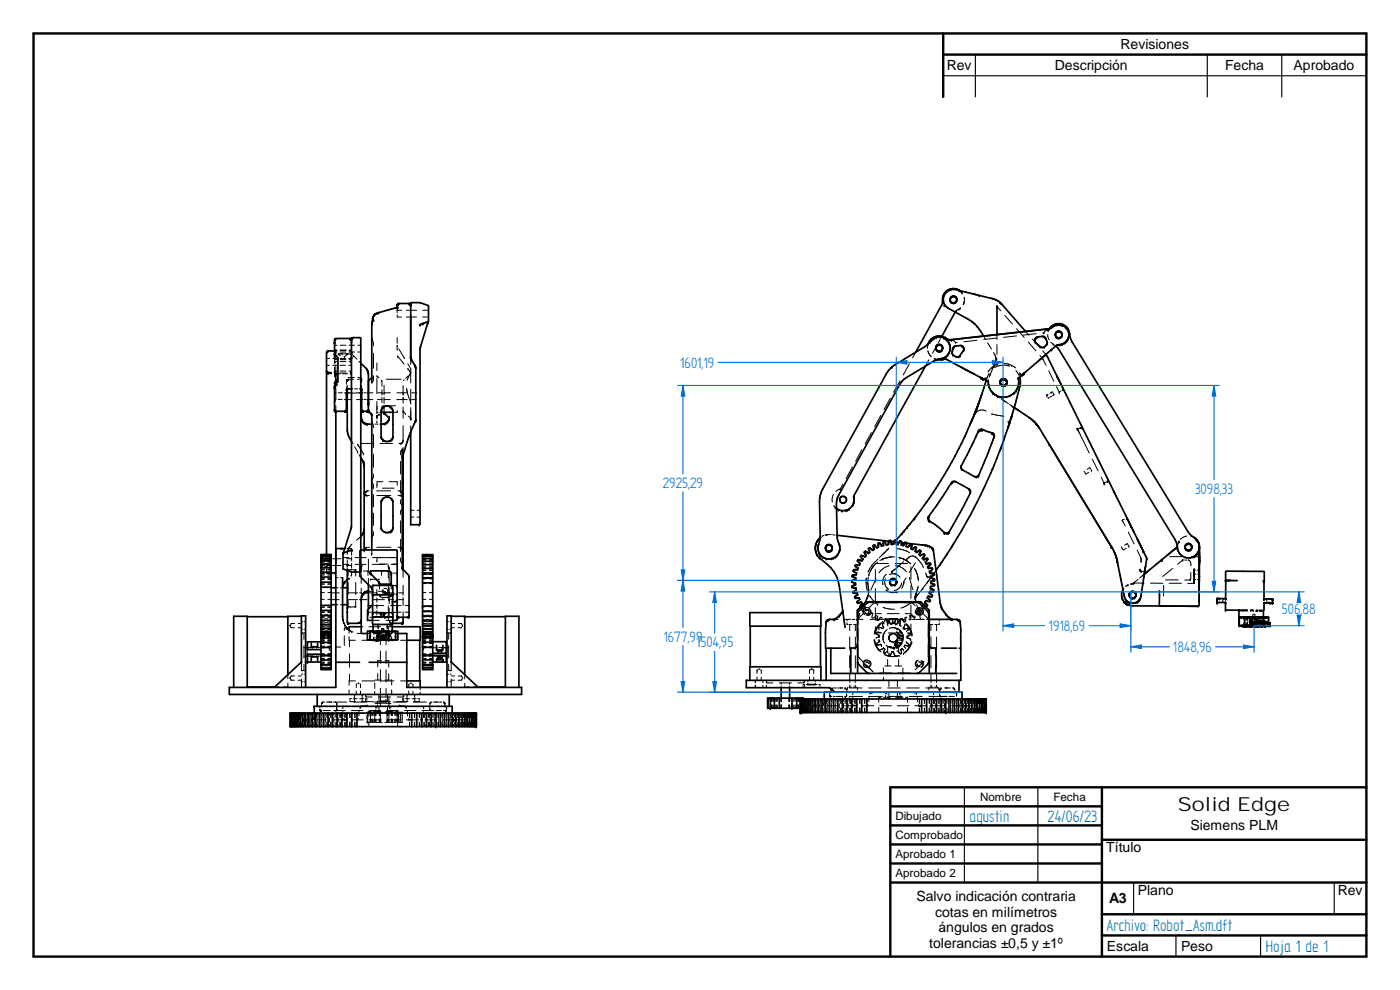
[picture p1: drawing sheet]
<svg xmlns="http://www.w3.org/2000/svg" width="420mm" height="297mm" viewBox="0 0 420 297" stroke-linecap="round" stroke-linejoin="round" font-family="sans-serif">
<defs><g id="words">
<text font-size="5.8" x="353.5" y="243.3">Solid Edge</text>
<g font-size="5.6" fill="#008080">
<text x="290.9" y="246.5">agustin</text>
<text x="314.4" y="246.5">24/06/23</text>
<text x="332.2" y="279.2">Archivo: Robot_Asm.dft</text>
<text x="379.8" y="285.6">Hoja 1 de 1</text>
</g>
<g font-size="5.1" fill="#006edc">
<text x="204.1" y="110.3">1601,19</text>
<text x="198.9" y="146.5">2925,29</text>
<text x="358.6" y="148.2">3098,33</text>
<text x="384.7" y="184.3">506,88</text>
<text x="314.7" y="189.3">1918,69</text>
<text x="199.1" y="192.5">1677,99</text>
<text x="208.9" y="194.2">1504,95</text>
<text x="352" y="195.7">1848,96</text>
</g>
<text font-size="4.3" x="332.9" y="271">A3</text>
<g font-size="4.2">
<text x="336.3" y="14.6">Revisiones</text>
<text x="284.1" y="21">Rev</text>
<text x="316.6" y="21">Descripción</text>
<text x="367.7" y="21">Fecha</text>
<text x="388.2" y="21">Aprobado</text>
<text x="357.3" y="249">Siemens PLM</text>
<text x="332" y="255.7">Título</text>
<text x="341.5" y="268.6">Plano</text>
<text x="401.5" y="268.6">Rev</text>
<text x="275" y="270.3">Salvo indicación contraria</text>
<text x="280.7" y="275">cotas en milímetros</text>
<text x="281.6" y="279.7">ángulos en grados</text>
<text x="278.9" y="284.4">tolerancias ±0,5 y ±1º</text>
<text x="332.2" y="285.3">Escala</text>
<text x="354.4" y="285.3">Peso</text>
</g>
<g font-size="3.5">
<text x="268.7" y="246">Dibujado</text>
<text x="294.1" y="240.3">Nombre</text>
<text x="316.1" y="240.3">Fecha</text>
<text x="268.7" y="251.7">Comprobado</text>
<text x="268.7" y="257.4">Aprobado 1</text>
<text x="268.7" y="263.1">Aprobado 2</text>
</g>
</g></defs>
<g fill="none" stroke="#000" stroke-width=".72">
<path d="M10.1 10h400v277h-400zM283.1 10v19.1M283.1 16.4h127M330.7 236.2v50.8M410.1 236.2h-142.9v50.8M267.2 241.9h63.5M267.2 247.6h63.5M267.2 253.4h63.5M267.2 259.1h63.5M330.7 252h79.4M267.2 264.8h142.9M330.7 274.3h79.4"/>
<path d="M330.7 280.7h79.4"/>
</g>
<path d="M292.7 16.4v12.7M362.3 16.4v12.7M384.7 16.4v12.7M283.1 22.7h127M289.4 236.2v28.6M311.5 236.2v28.6M340.2 264.9v9.4M400.4 264.9v9.4M352.9 280.7v6.3M378.3 280.7v6.3" fill="none" stroke="#000" stroke-width=".34"/>
<g fill="none" stroke="#000" stroke-width=".3">
<path d="M111.9 95.9h.1M112 95.9h.1M112 96h.1M112 95.8h.1M112.1 96.1h.1M119.2 93.1h1.4M119.2 92.2h.1M119.2 92.3h.1M119.2 92.5h.1M119.2 94.5v.6h1.3M119.2 91.8v.5M119.2 92.8v1"/>
<path d="M119.2 92.4h.1M119.3 92.3h.1M119.4 92.2h.1M119.5 92.2h.1M121.9 95.1h3.1M122 93.1h3M123.4 90.8h.1M126.1 97.4h.1M126.1 97.3h.1M126.1 97.5h.1M126.2 97.3h.1M126.4 97.2l-.2 .1"/>
<path d="M126.6 97.2h-.1M126.7 97.2h.1M126.8 97.1h.1M126.8 95.1h1.8M126.9 93.1h1.7M126.9 97.1h.1M127.8 96.7l-.9 .3M128.5 96.5h.1M128.5 96.5l-.2 .1M128.5 96.4h.1M282.9 90.9v.1M283.1 90.6v.2"/>
<path d="M283.3 91.7h.1M283.4 91.7h.1M285.1 90.1h.1M285.1 89.9h.1M285.1 89.7h.1M285.1 89.6v.1M285.1 89.8v.1M285.1 90v.1M285.2 90.3h.1M285.2 89.5h.1M285.2 90.2v.1M285.2 90.3l.2 .3"/>
<path d="M285.3 90.4h.1M285.3 89.4h.1M285.3 89.3v.1M285.4 90.6h.1M285.4 89.2h.1M285.4 90.6l.1 .1M285.5 90.7h.1M285.5 89.1h.1M285.6 90.7l.1 .1M285.6 89h.1M285.7 90.8h.1M285.7 89h-.1"/>
<path d="M285.8 88.9h.1M285.8 90.8h.1M285.9 88.9h-.1M285.9 90.8l.1 .1M286 88.9h.1M286 90.9h.1M286.1 90.9h.1M286.1 88.9h.1M286.2 90.9h.1M286.3 88.9h.1M286.3 90.9h.1M286.5 88.9h.1"/>
<path d="M286.5 90.8h.1M286.5 90.8h-.1M286.6 89h.1M286.7 93.6h.1M286.7 90.8h.1M286.7 90.8h-.1M286.8 89.1h.1M286.8 90.6h.1M286.8 89.1v.1M286.8 93.4v.1M286.9 93.3h.1M286.9 93.2h.1"/>
<path d="M286.9 89.2h.1M286.9 90.5h.1M286.9 89.2l.1 .1M286.9 90.5v.1M287 89.4h.1M287 89.4l.1 .2M287.1 90.4h.1M287.1 93.1h.1M287.1 90.4h-.1M287.1 89.5h.1M287.1 90.2h.1M287.1 93h.1"/>
<path d="M287.1 90.2v.1M287.1 89.7h.1M287.1 90h.1M287.1 90v.1M287.2 89.9h.1M287.2 89.9l-.1 .1M287.7 92.8h.1M287.9 92.7h.1M287.9 92.7l-.6 .3M288.1 87.2l.1 .1M288.2 92.5l-.3 .2M288.2 92.5h.1"/>
<path d="M288.2 87.3l.4 .4M288.2 87.3h.1M288.3 92.3h.1M288.3 92.3l-.1 .2M288.4 87.5h.1M288.6 87.7l.2 .2M288.6 87.7h.1M288.8 87.9l.1 .2M288.8 87.9h.1M289.2 91.1h.1M289.2 91.1l-.1 .3M289.3 90.9h.1"/>
<path d="M289.3 90.9l-.1 .2M289.3 90.6h.1M289.3 90.6v.3M289.4 89.2v.3M289.4 89.5l.1 .3M289.4 89.5h.1M289.5 89.8h.1M289.5 89.8l-.2 .8M299.2 91.9h.1M299.2 92h.1M299.3 92h.1M299.3 92l1 1.3"/>
<path d="M301.5 94.6l2.4 2.6M305.1 98.6l2.3 2.7M307.8 99.4l1 1.2M313.1 99.9h.1M313.1 99.9h-.1M313.2 99.9h.1M313.3 99.8h.1M314.1 98.8h.1M314.1 98.8l-.8 1M314.2 98.8h.1M314.2 98.7h.1M314.3 98.7h.1"/>
<path d="M314.4 98.7h.1M314.9 98.7h.1M314.9 98.8l-.3 .7M314.9 98.6h.1M316.8 99.9h.1M316.9 99.8h.1M316.9 99.7h.1M317 99.7h.1M317.1 99.6h.1M317.2 99.5h.1M317.3 99.4h.1M317.4 99.4h.1"/>
<path d="M317.5 99.4h.1M317.7 99.4h.1M317.8 99.4h.1M317.9 99.4h.1M318 99.4h.1M318.2 99.5h.1M318.3 99.6h.1M318.4 99.6h.1M318.5 99.7h.1M318.5 99.8h.1M318.6 99.9h.1M318.6 100h.1"/>
<path d="M98 109.6h.9M98 107.6h.9M98 111.1v.2M98 111.1h.1M98 111.3h.1M98.1 111.3v.1M98.4 111.6h.1M98.4 111.6h.4M98.8 111.6h.1M98.8 111.6l.1 .1M99.1 111.8h.1M99.2 111.8h.1"/>
<path d="M99.3 111.9h.1M99.4 111.9h.1M99.9 109.6h.9M99.9 107.6h.9M100.4 108.8h.1M100.4 108.7h.1M100.4 106.7v-.4v.5M100.4 106.7h.1M100.4 107.7h.1M100.4 117.6h.1M100.4 104.9h.1M100.4 107.4h.1"/>
<path d="M100.4 105.9h.1M100.4 105.8h.1M100.4 114.6v1.4M100.4 110.1v2.9M100.4 108.2v.4M100.4 107.1v1M100.4 107.1h.1M100.4 116.6h.1M100.4 116.5h.1M100.4 105.3h.1M100.4 111.3h.1M100.4 111.2v.1"/>
<path d="M100.4 111.2h.1M100.4 111.6h.1M100.4 105.5h.1M100.4 109.9h.1M100.4 103.4h.1M100.4 108.6h.1M100.4 106.6h.1M100.4 107.8h.1M100.4 117.7h.1M100.4 120h.1M100.4 105h.1M100.4 105.7h.1"/>
<path d="M100.4 111.5l.1 .1M100.4 111.5h.1M100.4 111.4h.1M100.4 105.4h.1M100.4 109.8h.1M100.4 109.7h.1M100.4 103.5h.1M100.5 106.5h.1M100.5 107.8h.1M100.5 117.8h.1M100.5 120h.1M100.5 119.9h.1"/>
<path d="M100.5 108.6h.1M100.5 105.1h.1M100.5 107.5h.1M100.5 105.7h.1M100.5 116.4h.1M100.5 116.3h.1M100.5 111.6h.1M100.5 105.3h.1M100.5 109.7h.1M100.5 103.5h.1M100.5 105.3l.1 .1M100.5 106.4h.1"/>
<path d="M100.5 107.9h.1M100.5 108.5h.1M100.5 107.6h.1M100.5 111.4h.1M100.5 105.2h.1M100.5 109.6h.1M100.5 105.2v.1M100.6 106.3h.1M100.6 107.9h.1M100.6 117.8h.1M100.6 119.9h.1M100.6 108.5h.1"/>
<path d="M100.6 105.2h.1M100.6 105.1h.1M100.6 107.6h.1M100.6 111.8h.1M100.6 111.7h.1M100.6 111.4h.1M100.6 111.3h.1M100.6 103.6h.1M100.6 117.9h.1M100.6 105.6h.1M100.6 109.6h.1M100.7 106.3h.1"/>
<path d="M100.7 119.9h.1M100.7 105.6h.4M100.7 119.8h.1M100.7 108.5h.4M100.7 107.9h.5M100.7 105.2h.5M100.7 117.9h.2M100.7 107.6h.4M100.7 111.8h.1M100.7 111.3h.4M100.7 109.6h.4M100.7 103.6h.5"/>
<path d="M100.7 105.1h.1M100.7 106.2h.1M100.7 105.5l.1 2.2M100.7 111.9h.1M100.8 110v2.1M100.8 114.4v.2M100.8 116.5v3.4M100.8 111.9h.1M100.8 105.1h.1M100.8 105.1l-.2 .1M100.9 111.9h.1M100.9 105h.1"/>
<path d="M100.9 105h.2M101 111.9h.1M101.3 115.3l-.5 .6M101.4 114.4v.4M101.4 112.1h.7M101.4 106.1h.1M101.5 106.1h.1M101.5 119.8h1.2M101.5 106.2h.1M101.5 106.2l.6 .5M101.5 117.9h1.2M101.6 106.1h.1"/>
<path d="M101.7 106.1h.9M102 111.9h2M102 109.6h1.7M102.1 105.6h1.7M102.1 108.5h1.7M102.1 107.6h1.6M102.1 111.3h1.7M102.1 105h1.8M102.1 107.9h1.7M102.1 105.2h1.7M102.1 103.6h1.7M102.3 106.2h2.7"/>
<path d="M102.7 106.1h.1M102.9 112.1h1.4M103.2 107h.2M103.4 119.8h.6M103.4 117.9h.6M103.4 107h.1M103.5 107h.1M103.9 106.1h.4M103.9 118.1h.1M104 116.1v.7M104 117.5h.1M104 116.8v.1"/>
<path d="M104 116.8h.1M104 113.8v1.5M104 117.1v.2M104 118.3h.1M104 117.9v.2M104 118h.1M104.2 117.9h1.4M104.2 114.2v.2M104.2 115.6v1.1M104.2 117.9h.1M104.2 119.9h1.4M104.3 114.1h.1"/>
<path d="M104.3 114.2h.1M104.3 117.9h.6M104.3 114h.1M104.3 106.1h.1M104.4 113.9h.1M104.4 114h.1M104.4 106.1h.1M104.4 106.2l-.9 .7M104.4 106.2h.1M104.5 113.9h.1M104.5 113.3h1.8M104.5 106.1h.1"/>
<path d="M104.5 113.8h.1M104.6 113.8h.1M104.6 109.6h.9M104.7 113.8h.1M104.7 107.6h.8M104.7 113.8h1.4M104.7 108.5h.5M104.7 105.6h.5M104.7 111.3h.5M104.8 107.9h.4M104.8 105.2h.4M104.8 103.6h.4"/>
<path d="M104.9 105h.1M105 111.9h.1M105 106.2h.1M105 105h.1M105.1 106.2h.1M105.1 112.1h.1M105.1 111.9h.1M105.1 105.1h.1M105.2 106.2h.1M105.2 111.8h.1M105.2 106.3h.1M105.2 105.1h.1"/>
<path d="M105.3 106.3h.1M105.3 107.9h.1M105.3 112.1h.1M105.3 111.8h.1M105.3 108.5h.1M105.3 105.2h.1M105.3 105.6h.1M105.3 111.3h.1M105.3 103.6h.1M105.3 112h.1M105.3 111.7h.1M105.4 107.9h.1"/>
<path d="M105.4 112h.1M105.4 111.7h.1M105.4 108.5h.1M105.4 105.1h.1M105.4 105.2h.1M105.4 103.5h.1M105.4 107.8h.1M105.4 111.9h.1M105.4 111.6h.1M105.4 108.6h.1M105.4 105.7h.1M105.4 105.3h.1"/>
<path d="M105.4 111.4h.1M105.4 111.5h.1M105.4 105h.1M105.4 105.3l.1 .1M105.4 107.3h.1M105.5 105.4v1.3v-.2M105.5 107.7h.1M105.5 111.8h.1M105.5 111.7h.1M105.5 111.2h.1M105.5 111.2v.1M105.5 111.3h.1"/>
<path d="M105.5 111.4h.1M105.5 108.6h.1M105.5 108.7h.1M105.5 104.9h.1M105.5 105.8h.1M105.5 105.9h.1M105.5 105.5h.1M105.5 111.5h.1M105.5 116.7h.4M105.5 103.6h.9M105.5 105.2v.2M105.5 107.1h.1"/>
<path d="M105.5 107.2h.1M105.5 107.3h.1M105.5 105.2h.1M105.5 103.3h.1M105.5 103.4h.1M105.6 117.9h1.4M106.1 106.7l1 1.1M106.1 106.7h.1M106.4 105.6h-.9l.1 .3M106.4 116.7h.9M107 119.9h1.4M107 117.9h1.4"/>
<path d="M107.3 113.8h1.1v1M107.3 105.6h1M107.4 103.6h.9M107.4 113.3h.6M107.7 117.9h.6M107.7 108.4l.6 .6M107.8 116.7h.4M108.1 101.3h.1M108.1 113.3h.1M108.2 113.3h.1M108.2 116.7h.1M108.3 113.3h.1"/>
<path d="M108.3 117.9h.1M108.3 113.4h.1M108.4 118h.1M108.4 113.4h.1M108.4 115.8v1M108.4 113.5h.1M108.5 116.8h.1M108.5 113.6h.1M108.5 113.5h.1M108.5 116.9h.1M108.5 115.8v1M108.5 113.8v.8"/>
<path d="M108.5 113.8h.1M108.5 113.7h.1M108.5 118h.1M108.5 117.9v.2M108.5 118.3v.1M108.5 119.8h.4M108.5 117.9h.4M108.6 118h.1M108.6 118.1h.1M109.3 119.8h.6M109.3 117.9h.7M110.4 117.9h.1"/>
<path d="M110.4 119.9h.1M110.4 117.8h.1M110.5 117.8h.1M110.5 117.7h.1M110.5 119.9h.1M110.5 120h.1M110.6 117.6h.1M110.6 117.7h.1M110.6 119.8v.8M110.6 117.9h1.3M110.6 119.9h1.3M111.6 101.6l.5 1.3v.8"/>
<path d="M112.1 112.8v1.4l-.5 .7M112.1 106v4.5M113.1 112.7h.1M113.1 108.9v2.3M113.1 113.5v4.6M113.1 112.8h.1M113.2 112.9h.1M113.2 112.9l.5 .5M113.3 119.9h1.3M113.3 117.9h1.3M114.5 114.1v.1M114.6 114.3h.1"/>
<path d="M114.6 114.2h.1M114.6 117.9h.1M114.6 114.4v1.5M114.6 116.9v1.6M114.6 119.3v1.5M115.3 117.9h.1M115.3 119.9h1.8M115.3 119.2v1.9M115.3 115.6v2.8M115.3 117.9h1.9M115.9 113.8h4.5M119.2 101.3v1.7"/>
<path d="M119.2 103.6h.1M119.2 103.7v.7M119.2 104.5v.7M119.3 106.8h.1M119.3 106.9h.1M119.3 106.9l2 2.4M119.7 104.7l1.7 2.9M121 114.3h.1M121 114.4h.1M121 115.7v2.8M121 119.2v1.7M121.1 114.2h.1"/>
<path d="M121.3 114l-.2 .2M122 116.5l.1 .5M122.1 117l1.1 3.5M122.1 117h.1M122.2 119.9h-3.1M122.2 117.9h-3.1M122.3 110.5l.2 .2M122.4 109.1l.9 1.5M122.5 110.7h.1M122.5 110.7l.6 .8M122.5 112.8l-.8 .7M123.1 111.5h.1"/>
<path d="M123.1 111.5l.2 .3M123.3 112.1h.1M123.3 111.8h.1M123.3 110.7v.1M123.3 110.7h.1M123.3 110.6h.1M123.3 107.1h.1M123.3 107.3v.1M123.3 107.5v1.9M123.3 111v3.9M123.3 116.8v3.6M123.3 112l-.4 .4"/>
<path d="M123.3 112.1l-1.1 2M123.5 119.9h1.3M123.6 117.9h1.2M267.2 119.5l-1.9 3.4M270.1 114.3l-1.9 3.4M272.9 109.1l-1.9 3.4M274.8 105.7l-.9 1.7M278.3 104.3h.1M278.5 105.3l.4 1.1 .6 .6M278.5 103.3l-.2 1M278.8 107.9l-1.1 2M280.3 107.6l.3 .1"/>
<path d="M280.6 107.7h.1M280.7 107.7l.4 .2M280.9 104.5h.1M280.9 104.4h.1M280.9 104.3h.1M280.9 104.2h.1M280.9 104.7h.1M280.9 104.1h.1M280.9 104.1l-1 1.9M281 104.8h.1M281 104h.1M281 104.9h.1"/>
<path d="M281 103.8h.1M281 105h.1M281.1 105h.1M281.1 103.7h.1M281.1 107.9h.1M281.2 105.1h.1M281.2 107.9h.1M281.2 105.2h.1M281.3 103.6h.1M281.3 103.5h.1M281.3 105.2h.1M281.4 103.5h.1"/>
<path d="M281.4 103.3l-.3 .4M281.5 105.3h.1M281.5 103.4h.1M281.7 105.4h.1M281.7 103.4h.1M281.8 105.4h.1M281.9 103.4h.1M282 105.4h.1M282.1 103.4h.1M282.1 101.9l-.5 .9M282.2 105.4h.1M282.2 105.3h.1"/>
<path d="M282.3 103.4h.1M282.3 103.5h.1M282.4 105.3h.1M282.4 103.5h.1M282.5 105.2h.1M282.6 103.6h.1M282.6 105h.1M282.6 103.8h.1M282.6 100.9l-.2 .5M282.7 103.8h.1M282.7 104.9h.1M282.8 103.9h.1"/>
<path d="M282.8 104.1h.1M282.8 104.7h.1M282.9 104.1h.1M282.9 104.2h.1M282.9 104.6h.1M282.9 104.3h.1M282.9 104.4h.1M285.5 101.9h.1M285.6 101.9h.1M285.7 101.9h-.2M285.7 101.9h.1M285.8 101.9h.1"/>
<path d="M285.9 102l.9 .7M286.8 102.7h.1M286.9 102.8h.1M287 102.8h.1M287.3 102.7l-.3 .1M288.4 110.2l.7 .3M289.4 110.7h.1M289.6 110.8l.1 .1M289.8 110.9l1.3 .7M289.8 110.9h.1M291.8 111.9l.6 .4M293.2 102.1l-3.9 .4"/>
<path d="M294.2 113.2l.2 .1M294.3 113.3l.6 .3M294.4 113.4h.1M294.4 113.3h.1M294.9 113.6l.1 .1M294.9 117.5l-.3 .9M294.9 113.6h.1M295 113.7h.1M295.1 113.7h.1M295.1 113.7l.2 .1M295.2 100.8l.6 1M295.2 113.7h.1"/>
<path d="M295.3 113.7h.1M295.6 113.6h.1M295.6 113.6l-.2 .1M295.6 113.5v.1M295.6 113.5h.1M295.7 113.4v.1M295.7 113.4h.1M295.8 114.9l-.6 1.7M296.2 114.3l.3 .1M296.3 113.2l-.3 1-.4-.2M296.3 113.2l-.3 .8M296.4 102.8l1.1 2"/>
<path d="M296.6 114.4l.4 2.2M296.7 114v1.7l.5 1.1M296.8 112l-.5 1.2M297.1 112.5h.1M297.3 112.1l-.5 1.1M297.3 112.1l-.2 .4M297.6 111.2l-.1 .4M297.6 110.3l-1.1 1.3M297.7 110.3h.1M297.7 110.2h.1M297.8 117.6l1.1 1M297.8 110.9l-.5 1.2"/>
<path d="M298.1 118l.5 .4M298.1 110.1l-.2 .4M298.2 105.8l.3 .6M298.2 109.8l-.4 .9M298.3 109.7l-.1 .2M298.3 109.9l-.6 .3M298.4 109.8l-.1 .1M298.4 109.4h.1M298.4 109.8h.1M298.4 109.3h.1M298.5 109.2h.1M298.5 109.2l-.1 .1"/>
<path d="M298.5 106.4h.1M298.6 118.4h.1M298.6 109h.1M298.6 106.4l.1 .4M298.6 109.1l-.2 .2M298.6 108.9l-.1 .3M298.7 108.8h.1M298.7 118.5l.2 .1M298.7 108.7v.2M298.7 106.8h.1M298.8 106.9v.1M298.8 108.5l-.2 .5"/>
<path d="M298.8 107.1h.1M298.9 118.6l.2 .1M298.9 107.3v.1M298.9 108.6h.1M298.9 108.6v.2M298.9 108.7h.1M298.9 107.4h.1M298.9 107.5v.1M298.9 107.6h.1M298.9 107.6v.1M298.9 107.7v.1M298.9 108.2v.4"/>
<path d="M298.9 108.3l-.1 .2M299 108.1h.1M299 107.9h.1M299 108l-.2 .5M299 107.9v.1M299 108l-.1 .3M299.1 118.7l.3 .3M299.1 118.7l.9 .7M299.1 101.4l-3.9 .5M299.2 107.6l-.1 .1M299.2 107.6h.1M299.2 100.4v1.5"/>
<path d="M299.2 103.4v2.9M299.3 118.9h.1M299.4 119h.1M299.4 118.9h.1M299.4 109.3l-1 .5M299.4 109.3h.1M300.1 114.6l.1 .1M300.1 114.6h.1M300.2 114.5h.1M300.2 114.8h.1M300.2 114.7h.1M300.2 114.3h.1"/>
<path d="M300.2 114.5v.1M300.2 114.8v.1M300.2 115h.1M300.2 114.3v.1M300.3 115.1h.1M300.3 114.1h.1M300.3 115h.1M300.3 114.2h.1M300.3 114.1v.1M300.3 115.1v.1M300.3 119.1h.2M300.3 114h.1"/>
<path d="M300.4 114h.1M300.4 114l-.1 .1M300.4 115.3l.1 .1M300.4 115.3h.1M300.4 119.6l.8 .5M300.4 115.4h.1M300.5 113.9h.1M300.5 113.9h-.1M300.5 115.4l.1 .1M300.5 115.4h.1M300.6 115.4h.1M300.6 113.8h.1"/>
<path d="M300.6 119.2h.1M300.6 113.7h.1M300.6 113.7v.1M300.7 115.5l.1 .1M300.7 115.5h.1M300.8 113.7h.1M300.8 113.7h-.1M300.9 115.6h.1M300.9 120l1.7 1.1M300.9 113.7h.1M301 113.6h.1M301 113.6l-.1 .1"/>
<path d="M301 115.6h.1M301 115.7h.1M301.1 113.6h.1M301.1 115.7h.1M301.2 115.7h.1M301.2 113.6h.1M301.3 113.6h.1M301.4 115.6h.1M301.4 109.1l1.4 .2M301.4 113.7h.1M301.5 113.7h.1M301.5 115.6h.1"/>
<path d="M301.6 113.7h.1M301.6 115.5l-.1 .1M301.7 113.7h.1M301.7 115.5h.1M301.7 113.8h.1M301.8 115.4l-.1 .1M301.8 115.4h.1M301.9 113.9h.1M301.9 114h.1M301.9 115.3l-.1 .1M302 115.3h.1M302 114h.1"/>
<path d="M302 114.1h.1M302 115.2v.1M302.1 115.1h.1M302.1 114.2h.1M302.1 114.2v.1M302.1 114.3h.1M302.1 115h.1M302.1 114.3l.1 .1M302.2 114.4h.1M302.2 114.6h.1M302.2 114.8h.1M302.2 114.5v.1"/>
<path d="M302.2 114.7v.1M302.2 114.9l-.1 .1M302.8 109.3l.8 .3M302.8 109.3h.1M302.9 109.9a4.9 4.9 0 0 0-4.4 .4M303.6 109.6h.1M303.6 109.6l1.2 .8M304.9 111.2l1.1 2M305 100.8l-3.9 .4M305.3 119l-.3 1.2M305.7 113.4h.1M305.9 113.2l-.1 .1"/>
<path d="M306 113.2h.1M306 111.9l.1 .2M306 111.9h.1M306.1 115.8l-.4 1.6M306.2 112.2h.1M306.2 112.2l.1 .1M306.3 112.3l.1 .1M306.3 112.3h.1M306.4 112.4h.1M306.5 112.4h.1M306.6 112.4h.1M306.7 112.4h.1"/>
<path d="M306.8 112.4h.1M306.9 112.4h.1M306.9 112.3h.1M307.2 112.1h.1M307.3 112h.1M307.4 111.9h.1M307.5 111.9l-.6 .4M308.6 102.6l2.3 2.7M309.9 101.8l2 2.3M311 100.1l-4 .4M311.9 108.1l-.2 .1M312.1 106.6l.7 .9"/>
<path d="M312.5 107.6l-.4 .3M312.7 107.4h.1M312.9 107.6h.1M312.9 107.5h.1M312.9 105.2l1 1.2M312.9 107.2l-.2 .2M313 107.7h.1M313 107.6h.1M313 107.7l.9 1.9M313.2 107l-.1 .1M313.3 106.9h.1M313.4 106.8l-.1 .1"/>
<path d="M313.5 106.7h.1M313.6 106.6l-.1 .1M314.1 118.6h.1M314.2 118.5l-.1 .1M314.4 100.4l.5 1.6M314.5 119.2l.1 .3 .3-.2M314.6 118.3l-.5 .3 .2 .3M314.7 111.3l1.6 3.1M315.4 102.7l.6 .5M315.6 118.9l-.4 .3M315.6 117.7l-.5 .3M315.6 117.7h.1"/>
<path d="M315.8 117.6l.1 .1M316 103.2h.1M316 117.9l.3 .4M316.1 103.3h.1M316.3 118.3h.1M316.3 118.4l-.4 .3M316.3 103.4l.3 .2M316.7 100.6h.1M316.7 100.5h.1M316.7 100.4h.1M316.7 100.3h.1M316.7 100.2h.1"/>
<path d="M316.7 103.7l.2 .1M316.8 100.8h.1M316.8 100.1h.1M316.9 100.9h.1M316.9 101h.1M317 101.1h.1M317.1 116l.8 1.6M317.1 101.2h.1M317.2 101.3h.1M317.2 112.9h.1M317.2 112.9l.2 .3M317.3 101.3h.1"/>
<path d="M317.4 101.3h.1M317.6 101.4h.1M317.6 113.7h.1M317.7 113.7l.3 .7M317.7 101.4h.1M317.8 101.4h.1M317.9 117.6h.1M317.9 117.7h.1M317.9 101.4h.1M318 101.4h.1M318.1 101.3h.1M318.1 114.7l.3 .5"/>
<path d="M318.2 114.8l.2 .4M318.3 101.3h.1M318.3 101.2h.1M318.4 101.1h.1M318.4 115.2h.1M318.4 117.3l-.5 .3M318.5 101h.1M318.6 100.8h.1M318.6 100.9h.1M318.7 100.7h.1M318.7 115.8l.3 .7M318.7 100.2h.1"/>
<path d="M318.7 100.3h.1M318.7 100.5h.1M318.8 100.4h.1M319 116.9h.1M319 117h.1M319 116.8h.1M319 116.5l.1 .1M319.1 116.5l.9 2M319.1 116.6h.1M319.1 116.7l-.1 .1M100.4 120.1h.1M100.8 121.7v1.7"/>
<path d="M105.5 132.4l.4 .8M106.4 134l.9 1.5M107.3 133.3l.2 .3M107.3 135.5h.1M107.3 135.6h.1M107.5 133.6h.1M107.5 133.6l1.6 2.9M107.8 136.4l.3 .5M108.1 136.9h.1M108.2 137l.1 .2M108.3 137.2h.1M108.4 133.1h3.8"/>
<path d="M109.3 138.4v1.9M110.6 120h.1M110.6 120.1h.1M110.6 123.4h.1M110.6 121.5v.7M111.6 124.4h.1M111.6 126.4l.5 2M111.6 127.3h.4M112.1 130.3v4M112.1 136.3v3.9M112.6 127.3h.8M113.1 124.8h.1"/>
<path d="M113.1 122.8v1.4M113.1 120.5v2.3M113.1 124.7v1M113.1 126.3v.5M113.1 123.7h.4M113.1 121.8v1M113.7 124.3l-.6 .5M113.7 124.3h.1M113.8 124.3h.1M113.8 124.2h.1M114 127.3h.4M114 123.7h.4"/>
<path d="M114.1 133.1h3.7M114.4 131v.3M114.5 123.5h.1M114.5 123.5v.1M114.6 123.4h.1M114.6 121.8v1.5M115 121.8h3.7M115.3 122.4v1.3M116.8 125.6h.1M116.8 125.1v.2M116.8 124.9h.1M116.8 125.2h.1"/>
<path d="M116.8 125.3h.1M116.8 125.4h.1M116.8 124.8v.2M116.8 126v.2M117.9 131v.3M119.2 123.2v.5h-1.3M119.7 133.1h.4M120.1 133.1h.1M120.2 138.4v3.8M120.3 133h.1M120.4 133l-.3 .1M120.5 132.9h.1"/>
<path d="M120.7 135.9v.7M120.7 135.2v.3M120.7 137v.4M120.7 134.7l-.5 .8v1M120.7 132.8l-.2 .1M120.8 132.7h.1M120.8 132.6v.1M120.9 132.5h.1M120.9 132.4h.1M121 122.1v1.2M121 123.4h.1M121 134.3v2.1"/>
<path d="M121 132h.1M121 132.1l-.1 .3M121 123.3v2.2M121 127.7v4.4M121.1 123.5h.1M121.1 123.5l.6 .6M121.7 124.1h.1M122.5 124.8l.5 .4M123 125.2h.1M123 125.2l.2 .2M123.1 125.3h.1M123.2 120.5h.1"/>
<path d="M123.2 125.4h.1M123.2 125.5h.1M123.2 120.5v.1M123.3 125.5h.1M123.3 125.6h.1M123.3 123.3v2.3M123.3 120.9h.1M123.3 120.7v.2M123.3 122.3v3.6M123.3 127.8v1.8M258.6 135l-1.8 3.4M261.5 129.8l-1.9 3.4"/>
<path d="M264.4 124.6l-1.9 3.4M291.8 125.9l-.8 1.7M292.8 123.9h.1M292.8 123.9l-.2 .2M293.1 123.6l-.3 .3M293.1 123.6h.1M293.4 121.7h.1M293.4 123.3l-.3 .3M293.4 123.3h.1M293.5 121.6l-.1 .1M293.5 121.5h.1M293.6 121.3h.1"/>
<path d="M293.6 121.4l-.1 .1M293.9 123.1l-.5 .2M293.9 123.1h.1M295.1 123.1h.1M295.1 123.1h-1.2M295.2 123.1l.7 .2M295.6 123.2h.1M297.7 124.2h.1M297.7 124.2l3.1 .6M300.8 124.8h.1M300.8 124.8l.4 .2M301.2 120.1l.1 .1"/>
<path d="M301.2 125h.1M301.2 120.1h.1M301.2 120.2h.1M301.3 120.2l.7 .5M302.5 126.4h.1M302.5 128.2v.1M302.6 128.1h.1M302.6 126.4l.1 .4M302.7 126.8h.1M302.7 126.9h.1M302.7 126.9v.4M302.7 127.7h.1"/>
<path d="M302.7 127.7l-.1 .4M302.7 127.3v.4M302.9 127.2l-.1 .4M303 121.3l.8 .6M303.3 126l-.3 .7M303.5 121.7l.9 .6M303.5 125.2l-.1 .4M303.9 121.9h.1M304 122l.2 .1M304 123.5l-.4 1.5M304.2 122.1h.1M304.3 122.2l.1 .1"/>
<path d="M304.4 122.3h.1M305 120.3l-.6 1.7M305 120.3h.1M305.8 123.2l.6 .4M307 124l1.3 .9M309 125.3l.6 .5M310.8 126.9h.1M310.8 127h.1M310.9 127.1h.1M311.9 128.5l.5 .7M312.9 130l.9 1.6M314.4 132.4l.3 .6"/>
<path d="M314.7 133h.1M314.7 133.1l.1 .1M314.8 133.2h.1M321 120.6l2 3.9M323.2 128.5l.5 1M323.2 128.5l.7 1.3M323.2 128.5h.1M323.3 128.6h.1M323.4 128.7h.1M323.4 128.7l.9 1.9M324 126.6l.9 1.9M324.2 130.4l.4 .9"/>
<path d="M324.3 128.3l-.9 .4M324.3 128.3h.1M324.4 128.3h.1M324.4 128.2h.1M324.5 128.2h.1M324.6 131.2l.6 1.2M324.6 128.3h.1M324.7 128.3h.1M324.8 128.3h.1M324.8 128.4h.1M324.9 128.4h.1M324.9 128.5h.1"/>
<path d="M324.9 128.5l.3 .4M325.2 132.4l1.7 3.5M326.2 131l2 4.1M327.1 132.8l.9 1.9M327.8 137.8l1.8 3.5M329 136.7l1.8 3.8M329.2 137.2l2 4.1M109.3 147.7l.1 .5M109.3 147.7h.1M109.3 147.8h.1M109.3 148.2h.1M109.3 148.2v.1"/>
<path d="M109.4 148h.1M109.4 148l-.1 .1M109.4 148.2l.3 .2M109.4 148.2h.1M109.4 147.8h.1M109.4 147.8v.2M109.5 148.3h.1M109.5 147.7h.1M109.7 148.4l.1 .1M109.7 148.4h.1M109.7 147.5h.1M109.7 147.5l-.3 .3"/>
<path d="M109.8 148.5h.1M109.8 147.4h.1M109.8 148.5l.2 .1M109.8 147.4l-.1 .1M110 147.4h-.2M110 148.6h.1M110 147.4h.1M110 148.6l.9 .1M110.1 148.6h.1M110.1 147.3h.1M110.8 147.3l-.8 .1M111.6 146.3v-1.6l.5 .8v1.1"/>
<path d="M111.6 148.2v3.6M111.6 153.8v3.6M111.6 159.3v1.8M112.1 159.5v1l-.5 .6M112.1 142.2v1l-.5 .8M112.1 148.4v3.7M112.1 154v3.6M113 147.3h4.3M113.1 148.7h4.2M114.4 158.4v.2M114.8 146.5h3.5M114.9 144.5h-1.8v1.8"/>
<path d="M116.7 144.5h2.5v1.1M117.9 158.4v.2M119.4 147.3l1.1 .1M120.1 148.6h.1M120.1 147.3h.1M120.2 149.9v1.1l.5 .7M120.2 144.2v3.8M120.2 156.3v3.6M120.3 148.6l-.8 .1M120.3 147.4h.1M120.3 148.6h.1M120.5 148.5h.1"/>
<path d="M120.5 148.5l-.2 .1M120.5 147.4h.1M120.5 147.4l.1 .1M120.6 147.5h.1M120.6 148.4h.1M120.6 148.4l-.1 .1M120.6 147.5l.1 .2M120.7 152.7l-.5 .6v1M120.7 147.7h.1M120.8 148.3h.1M120.8 148.3l-.2 .1M120.8 147.7l.1 .1"/>
<path d="M120.9 148.1h.1M120.9 147.8h.1M120.9 148.2l-.1 .1M120.9 147.8v.2M120.9 148h.1M120.9 148l.1 .3M120.9 148v.1M121 147.7l-.1 .3M123.3 155.2h.9M123.3 153.1h.9M125.1 155.2h1M125.2 153.1h.9"/>
<path d="M249.7 149.6v.6M249.7 150.2l.1 .4M249.8 149.6h.1M249.8 149h.1M249.8 149.1v.5M250.1 148.5h.1M250.1 148.5l-.3 .5M250.1 148.4v.1M250.3 151.7l.3 .5M250.6 152.2h.1M250.6 152.2l.5 .4M251.2 147.2h.1"/>
<path d="M251.2 147.2l-.3 .2M252.1 146.8l-.9 .4M252.1 146.7h.1M252.2 146.7h.1M252.3 146.6h.1M253 145.3l-.7 1.3M255.8 140.1l-1.9 3.5M325.4 141.4l.5 .8 .8-.5M326.2 140.8l.9-.5 .5 .9M327.6 141.2h.1M330.5 143.2l.8 1.7M331.3 144.9h.1"/>
<path d="M331.4 145.1h.1M331.5 145.1h.1M331.8 142.4l1.9 3.8M332.3 144.5l-1 .4M332.3 143.4l.2 .6M332.3 144.4h.1M332.4 144.4h.1M332.5 143.8h.1M332.5 144.2h.1M332.5 144.3h.1M332.5 144h.1M332.5 144.1h.1"/>
<path d="M334.2 147.3l.1 .1M334.3 147.5l.2 .3M334.5 148l2 3.9M336.8 156.1h.1M336.8 156l.9 1.8M337.4 155.8l-.6 .3M337.4 153.8l1 1.9M338.1 155.6h.1M338.2 155.6h.1M338.2 155.7h.1M338.3 155.7h.1M338.4 155.7h.1"/>
<path d="M338.4 155.8l.4 .8M338.4 155.9h.1M338.4 155.9l.3 .5M338.6 159.6l1.7 3.6M339 157l.2 .5M339.1 157.3l.3 .6M339.3 157.6l.1 .3M339.4 157.9h.1M339.6 158.2l.3 .6M340.1 159.2l.1 .3M340.3 159.6v.1M340.5 160v.1"/>
<path d="M96.3 170.3h1M96.3 171.4h1M96.3 168.6h1.1M96.3 167.7h1M96.3 175.3h1M96.3 172.6h1M96.3 169.4h1M96.3 173.9h1M96.3 169.7h1.1M96.3 170.9h1.1M96.3 167.8h1.1M96.3 166.6h1.1"/>
<path d="M96.3 172.2h1.1M96.3 173.7h1.1M96.3 177.8h1.1M96.3 175.2h1.1M96.3 169.9h.5M96.3 174.8h.5M96.3 176.2h.5M96.3 169.1h.5M96.3 167.6h.5M96.3 167.9h.5M96.3 170.9h1M96.3 173.4h1"/>
<path d="M96.3 172.1h1M96.3 168.1h1M96.3 167.5h1M96.3 168.4h1M96.3 179.8h1M96.3 167.1h1.1M96.3 166.4h1.1M97.4 169.9h.9M97.4 174.8h.9M97.4 176.2h.9M97.4 169.1h.9M97.4 167.6h2"/>
<path d="M97.4 167.9h.9M98 167.6h.1M98 170.8v.6M98 171.5h.1M98 166.4v.4M98 167.2v1.1M98 169v1.2M98 171.6h.1M98.1 171.7h.1M98.1 171.7l.1 .1M98.2 171.8h.1M98.2 171.9h.1"/>
<path d="M98.4 170.3h1M98.4 171.4h1M98.4 168.6h1M98.4 167.7h1M98.4 175.3h1M98.4 172.6h1M98.4 169.4h1M98.4 173.9h1M98.4 170.9h1M98.4 173.4h1M98.4 172.1h1M98.4 168.1h1"/>
<path d="M98.4 167.5h1M98.4 168.4h1M98.4 179.8h1M98.4 167.8h1M98.4 166.6h1M98.4 172.2h1M98.4 173.7h1M98.4 177.8h1M98.4 175.2h1M98.4 167.1h1M98.4 166.4h1M98.8 172h.6"/>
<path d="M98.9 169.9h.5M98.9 174.8h.5M98.9 176.2h.5M98.9 169.1h.5M98.9 167.9h.5M99.4 177.9h2.4M99.4 179.9h2.4M99.4 169.7h-1.4M99.9 169.7h2.4M99.9 167.6h2.5M100.5 171.9h.1M100.8 176.4h.7"/>
<path d="M100.8 173.3h.7M102.2 176.4h.6M102.2 173.3h.6M102.4 164.6h.1M102.6 164.6h.1M102.9 169.3h1.8M102.9 167.3h1.8M103 166h.1M103 165.9h.1M103 165.9v.1M103.1 165.9h.1M103.3 165.9h-.2"/>
<path d="M103.5 164.6h.3M104 169.7h1.5M104 167.6h1.5M104.2 164.6h.6M104.2 176.4h.1M104.2 168.1v2.1M104.2 170.7h.1M104.2 170.6h.1M104.2 170.4v.3M104.2 171h.1M104.2 171v.2M104.3 170.8h.1"/>
<path d="M104.3 179.9h3M104.3 165.7h.1M104.3 165.7l-.1 .6M104.3 177.9h3M104.3 170.9h.1M104.4 170.9h.1M104.5 176.4h.1M104.5 174.7v3.7M104.5 164.9l-.2 .8M104.5 170.9h.1M104.5 164.9h.1M104.6 165.4l-.9 .3"/>
<path d="M104.7 173.5h.1M104.7 173.5l-.5 .4M104.7 164.4h.1M104.7 164.5l-.2 .4M105 164h.1M105 164l-.3 .4M105 170.9h.9M105.1 164.6h.2M105.2 171h-.7v1.8M105.4 164.6h.1M105.4 165.2l-.3 .1M105.4 165.2h.1"/>
<path d="M105.4 172.8h.1M105.4 165.1h.1M105.4 164.7h.1M105.5 165.1h.1M105.5 165h.1M105.5 172.6h.1M105.5 164.7v.4M105.5 164.7h.1M105.5 171.3l-.1 1.5M105.5 165l-.1 .1M105.5 165.7v.9M105.5 167.2v1.1"/>
<path d="M105.5 169v1.5M105.6 163.3l-.6 .7M106 171h.8M106.4 170.9h.4M106.8 171h.1M106.8 170.9h.1M106.8 171v1.8M106.8 174.8v3.6M107.9 179.9h2.2M107.9 177.9h.5M108.1 171.6h.1M108.1 165.2h.1"/>
<path d="M108.2 165.1h.1M108.3 165h.1M108.3 161h.1M108.3 161l-1.3 1.1M108.3 171.4l-.1 .1M108.4 179.4v.3M108.4 179.9v.2M108.4 170.7h.1M108.4 171.3v.5M108.4 172.3v2.7M108.4 176.5v1.7M108.4 178.6v.6"/>
<path d="M108.4 170.6v.3M108.4 170.5h.1M108.7 169.8l-.3 .9M108.7 169.8h.1M109.1 171.3h1.3M109.3 165h.1M109.3 165.1v.1M109.3 165.3h.1M109.3 165.1h.1M109.3 164.9h.1M109.4 164.8h.1M109.4 164.8l-.1 .2"/>
<path d="M109.4 164.7h.1M109.5 164.6h.1M109.5 164.6l-.1 .1M109.6 164.5h.1M109.6 164.5h-.1M109.6 177.9h3.5M109.8 164.3l-.2 .1M109.8 164.3h.1M109.8 169.3h-3.3M109.9 167.3h-3.4M109.9 164.3h.1M109.9 164.3h-.1"/>
<path d="M110.4 171.3h.1M110.4 171.3v1.4M110.6 177.4h1.4M110.6 167.8v3.8M110.6 173.5v1.9M110.9 164.2l-.9 .1M111.2 173.8h2.7M111.2 173.8h.1M111.5 166.3h.1M111.5 166.2h.1M111.5 166.1h.1M111.5 166.1v.1"/>
<path d="M111.6 161.1h.1M111.6 165l-.1 1.1M111.7 169.3h3.7M111.8 177v.1M111.8 167.3h3.7M111.8 178.4h.1M111.8 177.1h.1M111.8 177.5v.4M111.8 178.2v.2M111.9 178.5h.1M111.9 179.9h3.5M112 178.5h.1"/>
<path d="M112.1 178.5h.7M113 177.8h.1M113 177.9h.1M113.1 164.2h4.2M113.1 179.4v1.3M113.1 176.9v1.7M113.1 167.3v1.3M113.6 177.4l1.5 .1M113.6 175.6h2.8M113.8 174.9l.1 .1M113.9 175v1.8M113.9 169.2h2.6"/>
<path d="M113.9 178.5h2M113.9 178.3v.1M113.9 175.2h.1M113.9 175.1h.1M113.9 175h.1M113.9 178.4l.1 .2M113.9 178.4h.1M114 178.6v.1M114 178.6h.1M114 178.7l.4 .5 .5 .1h1.5l.9-.5M114 178.7l.1 .1M114 178.7h.1"/>
<path d="M114.5 171.3v1.3M114.5 171.3h.7M114.5 171.3h.1M114.8 177.9h1.7M114.8 177.3l.1 .4M114.8 177.3h.1M114.8 179.2h.1M114.9 179.2h1.5M114.9 177h.1M114.9 177l-.1 .3M115 177.7h.1M115.1 177.5h.1"/>
<path d="M115.2 177.5h.1M115.3 176.6h.7M115.3 177.5h.1M115.3 177.5l.4 .1M115.6 167.3h3.6v1.1M115.7 177.6h.1M115.7 177.7l.2 .1M115.9 171.3h.6v2.1M115.9 177.8h.1M116 177.9l.1 .1M116.1 178h-.8M116.1 178h.1"/>
<path d="M116.2 178l.1 .2M116.3 178.2h.1M116.4 176.9h.1M116.4 177v.3M116.4 177.7h.1M116.4 177.3v.4M116.4 177.3h.1M116.4 179.2h.1M116.5 169.8h.1M116.5 169.8l.2 .7M116.5 175.5v4.2M116.6 169.8h.1"/>
<path d="M116.7 170.3v.1M116.7 170.3h.1M116.7 179.7l.1 .2M116.7 170.5h.1M116.7 170.5l.1 .1M116.8 179.9h.1M116.8 170.6h.1M116.8 170.6v.3M116.8 177.9h1.4M116.8 177.9h.1M116.8 178.7v1.4M116.8 179.9h1.3"/>
<path d="M116.8 171.4v3.3M116.8 176.3v2M116.8 179.9v1.3M116.9 178.5h.7M117.3 178.8h.1M117.3 178.6v.2M117.3 169.3h1.9M117.4 178.6h.1M117.4 178.6l-.1 .2M117.4 172h.1M117.4 172.2v.1M117.4 174.8v1.9"/>
<path d="M117.4 172h.4M117.7 178.5h.1M117.7 178.2h-.3v.4M117.8 178.5h.1M117.8 178.4h.1M117.9 169.2h1.3M118 175.6l.9 .1M118.1 178.2h.6M118.1 172h.6M118.9 175.7h.1M119 175.8h.1M119 178.2h.1"/>
<path d="M119 172h.1M119 175.8l.1 .1M119.1 178.3h.1M119.1 171.9h.1M119.1 175.9h.1M119.2 178.3h.1M119.2 178.4h.1M119.2 171.8h.1M119.2 171.9h.1M119.2 175.9h.1M119.2 176h.1M119.2 171.7h.1"/>
<path d="M119.2 176.1h.1M119.2 180l-.2 .1M119.5 164.2l1 .1M119.6 179.9h1.4M119.6 177.9h1.4M120.1 164.3h.1M120.2 167.4v1l.5 .7M120.2 161.8v3.7M120.3 164.3h.1M120.5 164.3h.1M120.5 164.4l.1 .1M120.6 164.5h.1"/>
<path d="M120.6 164.5l.3 .2M120.7 170.6h.1M120.8 164.6h.1M120.8 170.5v.1M120.9 164.7h.1M120.9 164.8v.1M120.9 164.9h.1M120.9 164.9l.1 .3M121 179.3v2.4M121 170.9v2.3M121 175.6v3M126.8 167.5h1"/>
<path d="M126.8 168.6h1M126.8 167.7h1M126.8 169.3h1M126.8 170.2h1M126.8 175.1h1M126.8 173.7h1M126.8 171.2h1M126.8 172.4h1M126.8 169.2h1M126.8 166.4h1M126.8 166.6h1M126.8 169.5h1"/>
<path d="M126.8 173.5h1M126.8 170.7h1M126.8 168.5h1M126.8 172h1M126.8 167h1M126.8 172.3h.5M126.8 173.6h.5M126.8 179.8h1M126.8 171.1h1M126.8 170.1h1M126.8 175h1M126.8 177.8h1"/>
<path d="M127.8 168h-1M127.8 167.6h-1M127.8 172.3h1M127.8 173.6h1M128.9 167.5h1M128.9 168.6h1M128.9 167.7h1M128.9 169.3h1M128.9 170.2h1M128.9 175.1h1M128.9 173.7h1M128.9 171.2h1"/>
<path d="M128.9 172.4h1M128.9 169.2h1M128.9 179.8h1M128.9 168.5h1M128.9 171.1h1M128.9 170.1h1M128.9 175h1M128.9 166.4h1M128.9 166.6h1M128.9 169.5h1M128.9 173.5h1M128.9 170.7h1"/>
<path d="M128.9 172h1M128.9 167h1M128.9 177.8h1M129.4 172.3h.5M129.4 173.6h.5M129.9 167.6h-1M129.9 168h-1M245.3 166.5h.1M246.4 161.2l-.3 .1M246.4 161.1h.1M247.3 160.6l-.6 .3M247.7 164.4h.1"/>
<path d="M247.7 164.3v.1M247.8 164.7v.1M247.8 164.6h.1M247.8 164.3h.1M247.8 164.2v.1M247.8 164.5v.1M247.8 164.8h.1M247.8 164.1h.1M247.9 160.4h.1M247.9 164.8v.1M247.9 163.9h.1M247.9 164l-.1 .1"/>
<path d="M247.9 164.9h.1M248 165.1h.1M248 163.8h.1M248 163.7l-.1 .2M248.1 160.4l-.4 .1M248.1 160.4h-.2M248.1 160.4h.1M248.1 165.2h.1M248.1 163.7h.1M248.2 160.4h.1M248.2 160.4h.2M248.2 163.5h.1"/>
<path d="M248.3 165.3h.1M248.3 165.4h.1M248.3 163.5h-.1M248.4 165.4h.1M248.4 163.5h.1M248.4 163.4h.1M248.5 165.4h.1M248.5 160.4h.3M248.6 165.4h.1M248.6 163.4h.1M248.7 165.4h.1M248.7 163.4h.1"/>
<path d="M248.8 165.4h.1M248.9 163.4h.1M249 165.4h.1M249 160.4h.5M249.1 163.4h.1M249.1 165.4h.1M249.2 165.3h.1M249.2 163.5h.1M249.2 163.5l.1 .1M249.3 165.3h.1M249.4 165.2h.1M249.4 163.6h.1"/>
<path d="M249.4 165.2h-.1M249.5 163.7h.1M249.5 163.8h.1M249.5 165.1h.1M249.6 163.9h.1M249.6 164.9h.1M249.6 163.9l.1 .1M249.6 164.9v.1M249.7 164.1h.1M249.7 164.8h.1M249.7 164.1v.1M249.8 164.3h.1"/>
<path d="M249.8 164.4h.1M249.8 164.6h.1M249.8 164.6l-.1 .1M249.8 164.4v.1M249.9 160.4l.6 .1M250.9 160.6h.3M256.4 177.8h.8l.2 .5-1 .6 .2 .4h.7M256.4 172.3l-.5 .1-.1 .4 1.1 .5-.1 .5-1 .2M256.7 169.5l.9 .8-.2 .6-1.2-.1-.1 .4 .3 .2M256.8 175v.3l-1.1 .4v.4l1.2 .2 .1 .5M257 176.8h.1M258.9 167.5l.2 .2-.3 .5-1.1-.4-.2 .3 .7 1"/>
<path d="M260 173.7h.1M260 173.7v1.8l.3 1.5M260 173.4v.3M260.2 179.5l-1.7 3.7M260.2 179.5l-1.3 2.8M260.2 179.5h.1M260.2 179.5l-.1 .2M260.3 177h.1M260.3 179.3l-.1 .2M260.4 174.8v.2M260.4 175l.2 1.2M260.5 178.9l-.3 .5"/>
<path d="M260.5 178.6h.1M260.5 178.7h.1M260.5 178.7l-.3 .8M260.6 178.5l-.1 .1M260.6 176.2h.1M260.6 176.2l.1 .6M260.6 178.2h.1M260.6 173.2l-.2 1.8M260.6 178.1v.1M260.6 177.9h.1M260.7 177.6h.1M260.7 176.8v.1"/>
<path d="M260.7 177.8l-.1 .1M260.7 177.8h.1M260.7 176.8h.1M260.7 177h.1M260.7 177.1h.1M260.7 177.2v.2M260.7 177.5v.1M260.7 177v.1M260.8 165.9l-1-.6-.3 .3 .6 1-.4 .4-.4-.2M260.8 172.4h.1M260.8 172.5l-.1 .3M261 178.7l.1 .2"/>
<path d="M261.1 178.9h.1M261.2 179l1.1 1.4 1.1 1M261.2 171.3l-.4 1.1M261.3 171.2h.1M261.3 171.2l-.1 .2M261.3 171.1v.1M261.9 170.1v.1M261.9 170.1l-.6 1.1M262.5 169.5l-.6 .6M262.5 168.7l-.8 .9-1.2 2.1M262.7 170.9v3.8M262.7 176.6v3.8"/>
<path d="M262.7 163.6h-.5l.3 1.2-.5 .3-.9-.8-.2 .1M262.9 169.1h3.7M262.9 173.7l-1.6 3.4M263.4 168.7l-1.5 1.4M263.5 167.7l-1.1 1.1M264.9 167.7l-.8 .5M264.9 167.7h.1M265.3 162.8v.9l-.5 .1-.7-1-.4 .1 .1 .8M265.7 173.6a2.64 2.64 0 0 0 .5 2.8M265.9 177h.1M266 177a3.1 3.1 0 0 0 3.2 .6M266 172.3a3 3 0 0 0-1 3.2"/>
<path d="M266.1 167.3l-1.1 .4M266.1 167.3l-1.2 .4M266.2 167.3h.1M266.2 176.4l.3 .3M266.2 163.4h.1M266.2 176.4l.2 .2M266.4 164.9l-2.6 2.5M266.5 176.7h.1M266.6 164.6l-2 2M266.6 164.5h.1M266.7 162.4h.2M266.7 164.5h-.1"/>
<path d="M266.9 169.8a4.9 4.9 0 0 0-3.1 2.1M267 174.5v.3M267 174.5h.1M267 174.9l.2 .3M267 174.9h.1M267.1 174.4h.1M267.1 174.3v.1M267.1 174.4l-.1 .1M267.1 162.4h.1M267.1 174.2h.1M267.1 162.2l-.3 1.2h-.6M267.2 174.2h.1"/>
<path d="M267.2 175.2l.1 .1M267.2 175.2h.1M267.2 175.2l.2 .3M267.2 174h.1M267.2 174l-.1 .3M267.3 174l-.1 .1M267.3 175.3h.1M267.3 175.4h.1M267.3 173.9h.1M267.3 173.9l-.1 .3M267.4 175.4l.3 .2M267.4 173.9h.1"/>
<path d="M267.4 175.5h.1M267.4 173.9h-.1M267.4 175.5l.3 .1M267.5 162.5l.1 .4M267.5 173.8h.1M267.6 173.8h.1M267.6 173.8h-.1M267.7 171.4h.1M267.7 175.6h.1M267.7 167.1l-1.5 .2M267.8 175.6h.4M267.8 173.7l-.2 .1"/>
<path d="M267.8 173.7h.1M267.9 175.7h.3M268 173.7h.1M268 173.6l.4 .1M268 173.7h.2M268 173.6l-.3 .1M268 173.7h-.1M268.1 175.7h.2M268.1 163l-.1 .4M268.2 162.9h.1M268.2 173.7h.1M268.2 173.7l.4 .1"/>
<path d="M268.3 162.6h.2M268.3 172.2h.1M268.3 162.7l-.7 .8M268.4 173.7h.1M268.4 162.9l-.1 .4h-.5M268.4 175.6h.1M268.5 162.6l-.3 .3M268.5 170.8l-.8 .6M268.5 167.1l-2.4 .2M268.5 162.5h.1M268.6 162.5l-.3 .3M268.6 162.4v-.2h.5l.2 1.2h.3"/>
<path d="M268.6 173.8h.1M268.6 175.6l-.4 .1M268.6 173.8v.1M268.6 175.6l-.3 .1M268.6 172.2h.1M268.6 169.1h3.8M268.6 173.9h.1M268.7 172.2l.7 .3 .7 .7M268.7 172.2l-.8-.1-.9 .3M268.7 175.4l-.1 .1M268.7 173.9h.1M268.7 175.5h.1"/>
<path d="M268.7 162.6h.2M268.7 175.4l-.1 .2M268.8 173.9h.1M268.8 175.4h.1M268.8 174h.1M268.8 173.9l.3 .6M268.8 175.3l-.1 .2M268.8 162.2v.1M268.8 162.2l-1 1.1M268.8 169.7a5.2 5.2 0 0 1 3.2 1.8M268.9 174.1h.1M268.9 175.1l-.1 .2"/>
<path d="M268.9 162.1h.1M268.9 162.1l-.1 .1M268.9 175.1l-.2 .3M268.9 174.2l.1 .1M269 174.3h.1M269 174.3l.1 .2M269 174.5h.1M269 174.4l.1 .4M269 162l-.5 .6M269.1 161.9l-.8 .8M269.1 161.9h.1M269.1 174.8l-.1 .3"/>
<path d="M269.1 174.7h.1M269.1 174.8h.1M269.1 174.8l-.2 .3M269.1 174.8l-.1 .2M269.1 174.5h.1M269.2 177.6h.1M269.3 164.6l1.9 .4 1.8 .8M269.7 167.3h.2M269.8 162.7l.2 .1M270 167.3h.1M270 167.3l1.2 .4M270.2 167.4l1 .3"/>
<path d="M270.3 162.8h.2M270.3 169.4l-2.7 2.2M270.6 174.9a2.58 2.58 0 0 1-2.3 2.3M270.7 162.5l.1 1.1 .5 .1 .6-.9 .4 .1v.3M271.2 167.7l1.1 .7M271.2 167.7h.1M271.2 168.5l-1.8 1.5M271.3 174.8v.2M271.3 175.1v.1M271.3 174.6h.1M271.3 174.7h.1M271.5 162.9h.2"/>
<path d="M271.9 163h.1M271.9 173.4l-.7 1.2-.2 1.3-.4 .6M272.3 168.4l.9 .6M272.3 168.4h.1M272.3 168.4l1 .8M272.9 173.3l1 3.7M272.9 164l.6-.6 .3 .1-.3 1.2 .5 .3 .4-.4M273 167l-.9 .7M273.4 170.1v3.7M273.4 175.8v3.7M274.4 178.9l.5 1.8M274.5 170.6l.4 .6z"/>
<path d="M274.7 167h.1M274.7 167l2.1 2.5M274.7 167.2a1.16 1.16 0 0 0-1.7-.1l-1.3 1.1M274.7 168.8l-1.8 3M274.8 178.9h.1M274.8 179.1h.1M274.8 179.9h.1M274.8 179.5h.1M274.8 179.3v-.1v.7M274.8 179.9l.1 .4M274.8 179h.1M274.8 178.9v.2"/>
<path d="M274.8 179.5v.2M274.8 179.9v.4M274.8 178.5h.1M274.8 178.6v.2M274.8 178.8v.1M274.9 171.2l.4 1.3M274.9 178.4h.1M274.9 178.3h.1M274.9 178.3v.2M274.9 178.2v.1M274.9 178.1h.1M274.9 178.2h.1"/>
<path d="M274.9 178v.1M274.9 178v.3M275 165.2l-.2 .3 .4 .4 1-.7 .3 .2-.5 1M275.1 177.5h.1M275.1 177.5l-.1 .3M275.1 177.5l-.2 .5M275.3 172.5l.3 1.2M275.4 172.5l.2 1.2M275.4 172.5h.1M275.5 176.3l-.4 1.2M275.5 176.3h.1M275.5 178.3l-1.1 1.5"/>
<path d="M275.5 175.8v.5M275.6 173.7v.5M275.6 173.7v.3M276.8 169.5l.2 .5M276.8 169.5h.1M276.9 176.6h.1M276.9 176.6l-2.2 2.8M277 176.4h.1M277 176.4l-.2 .3M277.1 170h.1M277.3 166.4l.4 .3-.7 .9 .3 .5 1.2-.3M277.8 171.9l.3 .8"/>
<path d="M278 169.2l1.3-.1 .1 .4-.9 .7 .2 .6M278.1 172.8h.1M278.1 175l-.1 .1M278.1 175l-1 1.4M278.2 172.9l.5 .2M278.2 172.9h.1M278.4 173.1h.1M279.2 173.6l-1.1 1.4M279.4 176.1h-.1l-.1 .6 1 .5v.4h-1.3M279.5 173.1l-1 1.4M279.5 173h.1M279.6 172.9h.1"/>
<path d="M279.7 172.9h.1M279.7 172.8l-.3 .3-.7 .1M279.7 178.9l-.1 .3-1.1-.1-.3 .4 .9 .8-.1 .3M279.8 172.8h.1M279.8 171.2l-.8 .5 .1 .5 1.2 .1 .1 .4-.5 .2M279.9 172.6l-.2 .2M279.9 173.7l.6 .2v.4l-1.1 .3v.6l.7 .2M279.9 173.7h.1M280.2 172.2l-.3 .4M280.3 172h.1M280.4 171.9l-.6 .9M280.9 171.1l-1 1.5"/>
<path d="M334.3 165.4h.1M334.4 165.5v.1M334.5 165.7h.1M334.5 165.8v.1M334.5 165.8h.1M334.5 165.9h.1M334.7 166.2v.1M334.7 166.3h.1M334.8 166.4v.1M334.9 166.7v.1M334.9 166.8h.1M335.1 167.6h.1"/>
<path d="M335.2 167.7v.1M335.2 168v.1M335.4 168.5h.1M335.4 168.6l.3 1.6M336 172l.7 3.4M336.6 164.2h.1M336.6 164.2l.5 .8 .9-.5M337.1 177.2l.3 1.7M337.2 176.6h.1M337.2 176.6l-.2 .3M337.3 176.4l-.1 .2M337.5 163.6l.8-.5 .5 .9"/>
<path d="M338 175.8h.1M338 175.8l-.3 .2M338.4 175.5l-.4 .3M338.5 175.5h.1M338.7 175.4l-.2 .1M338.8 164h.1M338.9 178.6h.1M338.9 178.5h.1M338.9 178.3h.1M338.9 178.4v.1M339 178.8h.1M339 178.1h.1"/>
<path d="M339 178.7v.1M339 178.9v.1M339 179h.1M339 178h.1M339.1 177.9l-.1 .1M339.1 179.1h.1M339.1 177.8h.1M339.2 177.8h-.1M339.2 179.2h.1M339.2 177.7h.1M339.3 177.6l-.1 .1M339.4 179.3h.1"/>
<path d="M339.4 177.6h.1M339.4 179.4h.1M339.5 177.5h.1M339.5 175.2h.1M339.5 175.2l-.3 .1M339.6 179.4h.1M339.7 177.5h.1M339.8 179.5h.1M339.8 175.1l-.3 .1M339.9 179.5h.1M339.9 177.5h.1M339.9 175.1h.1"/>
<path d="M340.1 179.5h.1M340.1 177.5h.1M340.1 179.5h-.1M340.1 175l-.2 .1M340.1 175h.1M340.2 175h.1M340.2 174.9h.1M340.3 174.9h.1M340.3 179.4h.1M340.3 177.5h.1M340.3 179.4l-.1 .1M340.3 174.9l3.1 .1"/>
<path d="M340.3 174.8h.1M340.4 179.4h.1M340.4 177.6h.1M340.4 179.3h.1M340.5 160.1h.1M340.6 179.2h.1M340.6 177.7h.1M340.6 179.2l-.1 .1M340.6 174.7l-.3 .1M340.7 179.1h.1M340.7 177.8h.1M340.7 179.1l-.1 .1"/>
<path d="M340.7 177.8v.1M340.8 179h.1M340.8 178h.1M340.8 178v.1M340.9 178.8h.1M340.9 178.1h.1M340.9 178.8l-.1 .1M340.9 178.3h.1M340.9 178.6h.1M340.9 178.3v.1M340.9 178.6v.1M340.9 178.5h.1"/>
<path d="M340.9 178.5v.1M341.3 165.1l1.1 2.3M341.5 173.9l-1.2 .9M342.1 171h.1M342.1 170.9h.1M342.1 170.8h.1M342.2 171.1h.1M342.2 171.2h.1M342.3 171.2h.1M342.3 171.3h.1M342.4 171.3h.1M342.4 167.5l.1 .2"/>
<path d="M342.4 167.5h.1M342.4 167.4h.1M342.5 171.3h.1M342.5 167.7h.1M342.5 171.4h.1M342.5 168.1l-.1 .6M342.5 168.1h.1M342.5 167.8v.2M342.6 171.4h.1M342.6 171.4h.5M342.6 177.8l-.2 1.1M343.1 171.4h.1"/>
<path d="M343.1 174.5l-.3 2.2M343.2 171.4h.1M343.3 173.4l.1-1.1-1.4 1.1M343.3 171.4h.1M343.4 171.4h.1M343.4 171.3h.1M343.5 171.3h.1M343.5 171.2h.1M343.6 171.2h.1M343.6 171.1h.1M343.7 170.9l-.1 .2M343.7 170.3v.4"/>
<path d="M343.8 169.9v.2M343.9 171.8l-1.1 1M345.3 175h3.7M345.6 170.5l-1.5 1.2M348.6 168.1l-1.5 1.1M349.2 167.6l-.6 .4M349.2 176.6v1.3M349.2 177h.1M349.2 178v.8M349.2 175.7v.9M349.8 174h3.8M350.4 166.5l-.6 .5"/>
<path d="M350.9 175h3.7M351.1 167h4.3M351.9 170.6l-3 2.4M352.9 164.5h.1M352.9 164.5l-1.7 1.4M353.6 162.8l-.3 1.1M353.8 162.5h.1M354.9 168.1l-1.5 1.2M354.9 168.1h.1M355 168h.1M355.1 167.9l-.1 .1M355.5 168l.7 .1"/>
<path d="M355.6 164.1h.1M355.7 164.3h.1M355.7 163.9h.1M355.7 163.8v.1M355.7 164.5h.1M355.7 164.4h.1M355.7 163.7h.1M355.8 164.6h.1M355.8 163.6h.1M355.8 164.7l.1 .1M355.9 164.8h.1M355.9 163.4h.1"/>
<path d="M356 164.8v.1M356 164.9h.1M356 163.3h.1M356.1 163.3h-.1M356.1 163.2h.1M356.2 165h.1M356.2 160.8l-.9 .3-1 .7M356.3 165.1h.1M356.3 163.2h.1M356.4 165.1h.1M356.4 163.1l-.1 .1M356.5 163.1h.1"/>
<path d="M356.5 175h1.9M356.5 165.1h.1M356.6 168.1h.2M356.6 167.9l.2 .2M356.6 163.1h.1M356.7 165.1h.1M356.8 163.1h.1M356.8 168.1h.1M356.8 165.1h.1M356.9 168.1l.4 .6 .1 1.1M356.9 165.1h.1M357 163.2h.1"/>
<path d="M357 165.1h.1M357.2 165h.1M357.2 163.2h.1M357.2 173.9l-1.7 .1M357.2 173.9h.1M357.3 163.3h.1M357.3 164.9h.1M357.3 164.9h-.1M357.4 171.8l-.2 2.1M357.4 160.9l1 .4M357.5 163.4h.1M357.5 164.8h.1"/>
<path d="M357.5 163.4v.1M357.5 163.6h.1M357.5 164.6h.1M357.6 163.7h.1M357.6 164.4h.1M357.6 164.5h.1M357.6 163.7v.1M357.7 163.9h.1M357.7 164.1h.1M357.7 164.3h.1M357.7 163.9v.1M358.4 172.3h.5"/>
<path d="M358.4 173.9h.1M358.4 175h.1M358.4 174.6v.2M358.4 172.9v.2M358.4 173.3h.1M358.4 173.4v.4M358.4 173.6h.1M358.4 173.9v.6v-.4M358.4 170.8v.4M358.4 172.6h.1M358.4 172.4h.1M358.4 170.9h.1"/>
<path d="M358.4 171.4v.2M358.4 174.6h.1M358.4 174.7h.1M358.4 171.1h.4M358.4 173.9h.4M358.4 172.3h.1M358.4 171h.1M358.4 170.7v.1M358.4 172.3v2.7M358.4 171.8v1.1M358.4 172v.2M358.4 170.7v2.8"/>
<path d="M358.6 161.5h.1M358.8 161.6h.1M359.1 161.8v.1M359.2 162.1h.1M359.2 171.1h.5M359.4 162.3h.1M359.4 173.9h.5M359.4 172.3h.5M359.5 162.5h.1M359.7 162.8v.1M359.8 163h.1M359.8 167h-2.2"/>
<path d="M359.8 171.2l.1 .1M359.9 163.3v.1M359.9 178.5v2.3M359.9 163.5h.1M359.9 170.9h.1M359.9 172.9h.1M359.9 174.4v1.7M359.9 173.8h.1M359.9 173.2h.1M359.9 171.3h.1M359.9 172.3h.1M359.9 172.6h.1"/>
<path d="M359.9 172.5h.1M359.9 173.5v.2M359.9 173.9h.1M359.9 172.4h.1M359.9 171.9v.6M359.9 171.7v.4M359.9 172.2h.1M359.9 172.3v1.1M359.9 173.1h.1M359.9 171.2h.1M359.9 173.4h.1M359.9 171.7v-.2v.5"/>
<path d="M359.9 170.4v7v-1.7M359.9 176v1.1M359.9 166.8h.1M359.9 168.4h.1M359.9 167.4h.1M359.9 167.3h.1M359.9 167.9h.1M359.9 166v.9M359.9 168.9v.9M359.9 168.6h.1M359.9 168.5h.1M359.9 169h.1"/>
<path d="M359.9 167.7h.1M359.9 165.9v1.1M359.9 164.1h.1M359.9 163.9v.1M359.9 164.1v3.5M359.9 167.7v.9M359.9 169v.7M359.9 169.5v1.5M359.9 169.8v2.4M365.2 179.7h.1M365.3 179.6h.1M365.4 179.6h.1"/>
<path d="M367 179.9v.8M367.1 179.6h.1M367.2 179.6h.5M367.4 179.6h.2M367.7 179.6h.1M367.8 174.2h.1M367.8 179.6h.1M367.9 179.6h.1M367.9 174.2h.1M368 174.2h.1M368.1 174.2h.1M368.3 174.2h.2"/>
<path d="M368.7 174.2h.4M368.7 174.2h.1M369.6 174.2h.8M370.9 174.2h.4M379.2 174.2h.1M379.3 174.2h.1M379.3 179.7h.1M379.3 179.7h.3zM379.7 179.7h.1M380 179.7h.6M380.1 179.7h.1M380.2 179.7h.1"/>
<path d="M380.2 179.8v.6M380.9 179.7h.3M381.3 179.7h.1M381.8 179.7h.1M381.9 179.7h.1M381.9 179.8h.1M87 187.7h.1M87 187.7l.2 .2M87.2 187.5l-.2 .2M87.3 188.1l.1 .2h1M88.4 187.1h-1l-.1 .2M89.4 188.3h1.1"/>
<path d="M89.5 187.1h1M90.5 198.6h.1M90.5 188.8h.3M90.5 198.6v2.6h.2M90.5 190h.2M90.5 189.8h.4M90.5 186.5h.4M91 190h.2v1.9M91.2 196.8h.1M91.2 193.8v3.6M91.2 199.3v1.9h-.2M91.2 194.3h.2"/>
<path d="M91.3 188.8h.4M91.3 189.8h.4M91.3 186.5h.4M91.6 196.8h.1M91.6 194.3h.1M92.3 196.8h2.1M92.3 194.9v.4M92.3 195.8v.5M92.3 194.3h2.2M93.8 194.1v.2M93.8 194.6v.3M93.8 196.3v.2"/>
<path d="M93.8 196.9v.2M95 194.1v.3M95 194.7v.2M95 196.3v.3M95 194.3l4.4 .1M96.3 188.9h1.1M96.3 187.8h1M96.3 189.8h1M96.3 186.6h1M96.3 191.2h1M96.3 190.9h1M96.3 190h3.1h-.5"/>
<path d="M96.3 181.7h.5M96.3 183.1h.5M96.3 184.4h.5M96.3 188.6h.5M96.3 189.3h.5M96.3 185.7h.5M96.3 186.8h.5M96.3 190.6h1.1M96.3 196.6h1.1M96.3 198.8h1.1M96.3 199.5h1.1M96.3 197.8h1.1"/>
<path d="M96.3 193.9h1.1M96.3 188.1h1.1M96.3 187.2h1.1M96.3 186.1h1.1M96.3 189.9h1.1M96.3 191.9h1M96.3 191.1l1.1 .1M96.3 190.5h1.1M96.3 191.5h1M96.3 196.2h1.1M96.3 192.2h1M96.3 191.6h1"/>
<path d="M96.3 192.8h1M96.3 193.1h1M96.3 199.1h1M96.3 194h1M96.3 197.7h1M96.3 185.3h1M96.3 183.8h1M96.3 199.8h.5M96.3 199.4h1.1M96.3 197.5h1.1M96.3 190.2h1.1M96.3 192.4h1.1"/>
<path d="M96.3 198.6h1.1M96.3 184.9h1.1M96.3 183.6h1.1M96.3 189.5h1.1M97.4 182.2h-1.1M97.4 189.8h2h-.5M97.4 187.8h2h-.5M97.4 181.7h1M97.4 183.1h1M97.4 184.4h1M97.4 188.6h1M97.4 189.3h1"/>
<path d="M97.4 185.7h1M97.4 186.8h1M97.4 199.8h1M98.4 188.9h1M98.4 186.6h1M98.4 191.2h1M98.4 190.9h1M98.4 191.9h1M98.4 191.1l1 .1M98.4 190.5h1M98.4 191.5h1M98.4 196.2h1"/>
<path d="M98.4 192.2h1M98.4 191.6h1M98.4 192.8h1M98.4 193.1h1M98.4 199.1h1M98.4 194h1M98.4 197.7h1M98.4 185.3h1M98.4 183.8h1M98.4 190.6h1M98.4 196.6h1M98.4 198.8h1"/>
<path d="M98.4 199.5h1M98.4 197.8h1M98.4 193.9h1M98.4 188.1h1M98.4 187.2h1M98.4 186.1h1M98.4 189.9h1M98.4 199.4h1M98.4 197.5h1M98.4 190.2h1M98.4 192.4h1M98.4 198.6h1"/>
<path d="M98.4 184.9h1M98.4 183.6h1M98.4 189.5h1M98.8 194.3v.9M98.8 196v.8M98.9 181.7h.5M98.9 183.1h.5M98.9 184.4h.5M98.9 188.6h.5M98.9 189.3h.5M98.9 185.7h.5M98.9 186.8h.5"/>
<path d="M98.9 199.8h.5M99.4 182.2h-1M99.4 196.8l-4.4 .1v.2M100.8 181.4h.6M100.8 194.1h1.5M102.1 181.4h.7M103 186.2l-.1-.3 .2 .8M103.1 186.5v.2M103.1 186.7h.1M103.1 186.7l.2 .4M103.1 186.7l.1 .2M103.3 187l.1 .3"/>
<path d="M103.3 190.8v2.9M103.5 188.5h.1M103.5 188.5l-.2 .7M103.5 187.5h.1M103.5 187.5l.1 .2M103.7 187.8l.1 .2M104 188.2v.1M104 188.3h.1M104 188.3l1 .8M104.1 188.4h.1M104.2 188.5h-.7M104.2 181.4h.1"/>
<path d="M104.2 188.5h.1M104.2 182.4h.1M104.2 182.3h.1M104.3 182.3h.1M104.3 182.2h.1M104.4 181.4h.1M104.4 182.2h.1M104.5 180.2v1.8h.7M104.5 182.2h.1M104.7 188.9h.1M104.8 191.1v1h1.8M104.8 189v1"/>
<path d="M104.9 192.1v2M104.9 196.2v4M105 189.1h.1M105 189.1l.5 .4M105 182.2h.8M105.5 189.5h.1M105.5 189.5l.4 .2M106 182h.8M106.8 180.3v1.9h-.5M107.2 190l1.2 .1M108.4 188h.6M108.6 192.1h3.8"/>
<path d="M110.3 190.1h1M110.6 182.8v.2M110.6 183.4v1.1M110.6 183.7h.8M110.6 181.7h.8M110.7 188h3.5M110.9 189.4v.6M110.9 190.7v1.2M111 185.2h1.7M111.1 192h.2M111.5 192h.3M111.5 191.9h.5"/>
<path d="M111.8 186.1h2M111.8 185h.1M111.8 192h.1M111.8 183.9h.1M111.8 185.1h.1M111.9 183.9h.1M111.9 183.8h.1M111.9 185.1h.1M112 187.3h.1M112 185.1h.1M112 187.3h1.9M112 191.9h.1"/>
<path d="M112 189.4h.2M112 192h.2M112 189.4l.1 .8M112 189.4h.1M112 185.1h.8M112.1 191.9h.1M112.1 191.1v.8M112.3 192h.1M112.3 189.4v.9M112.3 191.2v.8M112.3 183.7h.8M112.5 189.4h.1"/>
<path d="M112.6 189.4h.1M112.7 189.4h.1M112.8 189.4h.1M112.8 185.1h.1M112.8 185.1h.3M112.8 185.1h1.2M112.8 183.8h.1M112.9 191.9h.1M112.9 191.9h1.5M112.9 189.4v.8M112.9 191.1v.8M112.9 189.4h.1"/>
<path d="M113 191.9h.1M113 189.4h.1M113 190.6v1.3M113 189.4h.5M113.1 192h.1M113.1 183.7h2M113.1 181.4v1.2M113.1 183.2v1.4M113.1 189.4h.1M113.1 185.1h.2M113.2 183.8h-.3h3.1M113.2 189.8h.2"/>
<path d="M113.2 191.9h.1M113.2 192h.2M113.2 189.4h.1M113.3 191.9h.1M113.3 183.8h-.2h.5M113.3 192h.1M113.3 189.4h.1M113.3 189.4v.8M113.3 191.1v.8M113.4 191.1v.5h.2M113.4 190.1v.4M113.4 192h.1"/>
<path d="M113.4 187.3v1.1M113.4 189.8h.1M113.4 189.8h.2M113.4 187.3h.1M113.4 187.3l.1 .3M113.5 192h.1M113.5 189.8h.1M113.5 189.4v.9M113.5 191.2v.8M113.5 189.4h.1M113.5 189.1v.2M113.5 188v.7"/>
<path d="M113.6 189.4h.4M113.6 192h.1M113.6 189.4h.1M113.6 191.8v.1M113.6 190.4v.4h1.1M113.6 189.4v.5M113.6 189.4h2.5M113.7 190.2v.3zM113.7 189.8v.1M113.7 190.7v.1M113.7 189.8h.1M113.7 190.8h.1"/>
<path d="M113.7 189.9h.1M113.7 189.4h2.2M113.7 189.9v.2M113.7 190.2v.3M113.8 190.2v.3M113.8 189.8v1M113.8 190.8h.1M113.8 189.9h.1M113.8 189.8h.1M113.8 189.8v.2M113.8 183.8h-1.9h.4M113.8 183.9h.1"/>
<path d="M113.9 189.8h.3M113.9 190.8h.1M113.9 191.6h.9M113.9 189.8h.1M113.9 190.2v.3M114 189.9h.1M114 190.8h.1M114 183.9h.1M114 190.2h.1M114 189.9v.2M114 190.7l-.1 .1M114.1 190.8h.1"/>
<path d="M114.1 189.4h.1M114.2 190.8h.1M114.2 183.9h.1M114.2 191.6v1.8M114.2 195.3v3.7M114.2 183.8h.2M114.2 189.4h.1M114.2 185h.1M114.2 185h-.4h.6M114.2 190.8v.2M114.2 191.2v.1M114.3 184v.9"/>
<path d="M114.3 184.9h.1M114.3 184h.1M114.3 189.8h.1M114.3 189.4h.1M114.4 192.1h3.8M114.4 189.4h.1M114.5 185h.1M114.5 183.8h.1M114.5 190.1h-2.1M114.5 198.2h-1.1v1.9M114.5 184.9h.1M114.5 183.9h.1"/>
<path d="M114.5 189.4h.1M114.5 190.8h.1M114.5 183.9v.1M114.5 189.8h-.8M114.5 188.7v.3M114.5 190.5v.3M114.5 188.7h.1M114.6 190.8h.1M114.6 191.3h-1v.2M114.6 189.8h.1M114.6 191.2h.1M114.6 191.3h.1"/>
<path d="M114.6 192h.1M114.6 191.2v.2M114.6 191.7v.3M114.6 188.6l-.1 .1M114.7 189.8h.1M114.7 190.8h.1M114.8 190.8h.1M114.8 188.5h.1M114.9 190.8h.1M114.9 188.5l.1 .1M114.9 188.5h.1M114.9 189.4h-.4v.7"/>
<path d="M114.9 192h.2M115 190.8h.1M115 189.4h.1M115.1 192h.1M115.1 191.4h.1M115.1 191.2h.1M115.1 191.2v.2M115.1 191.8v.2M115.1 191.3h1v.3M115.1 189.4h.1M115.1 190.8h.1M115.1 181.7h-2.8"/>
<path d="M115.1 183.9h.1M115.1 183.9v.1M115.1 184.9h.1M115.2 188.7v.7M115.2 190.2v.6M115.2 189.4h.1M115.2 183.8h.1M115.2 183.9h.1M115.2 184.9h.1M115.2 185h.1M115.2 188.7h.1M115.3 189.8h.7"/>
<path d="M115.3 183.8h.3M115.3 185h.1M115.4 184.9h.1M115.4 183.9v1M115.4 183.9h.1M115.4 185h.1M115.4 184.3v.4M115.4 184.1h.1M115.4 184h.1M115.4 191.3h.1M115.4 191.1v.1M115.4 190.8v.1"/>
<path d="M115.4 190.8h.1M115.5 190.8h.1M115.5 185h.1M115.5 185.1h.1M115.5 183.9h.1M115.5 185.1h.4M115.5 185h.4M115.6 190.8h.1M115.6 183.9h.1M115.6 190.1h2M115.6 198.2h1.1v2M115.7 190.8h.1"/>
<path d="M115.7 190.2v.3zM115.7 189.9h.1M115.7 190.7v.1M115.8 183.9h.1M115.8 189.4h.3M115.9 190.8h.1M115.9 191.6v1.9M115.9 195.4v3.7M115.9 186.1h2M115.9 189.4h.5M115.9 187.3h1.8M115.9 189.8h.1"/>
<path d="M115.9 189.9h.1M115.9 190.2v.3M115.9 189.8v1M115.9 185.1h-2.2M115.9 185.1h.1M116 189.9h.1M116 190.8h.1M116 188h1.7M116 190.2v.3v-.3M116 189.8h.1M116 189.8v.2M116 190.7v.1"/>
<path d="M116 189.8l-.1 .1M116.1 191.8v.1M116.1 191.6h-.8M116.1 189.4h.1M116.1 190.4v.4h-1.1M116.1 189.4v.5M116.2 191.9h.1M116.2 189.8h.4M116.2 189.4h.1M116.2 189.4v.8M116.2 191.1v.8M116.2 183.8h.4h-.2"/>
<path d="M116.2 189.1v.2M116.2 187.3v.2M116.2 188v.6M116.2 185.1h.6h-.3M116.3 187.3v1.2M116.3 189.4h.1M116.3 187.3h.1M116.4 191.9h.1M116.4 190.6h.1M116.4 189.4v1.2M116.4 191.1v.8M116.4 185.1h.2"/>
<path d="M116.4 189.4h.1M116.5 190.6h.1M116.5 181.8v4.1M116.5 188v2.1M116.6 189.8h.1M116.7 190.1v.5M116.7 191.1v.5h-.3M116.7 191.9h-1.4M116.7 189.9v.7M116.7 189.8h.1M116.7 185.1h.1M116.7 189.4h.1"/>
<path d="M116.7 190.6h.1M116.7 191.9h.1M116.7 189.4v.4M116.7 190.3v.8M116.7 191.6v.3M116.8 182.5v2.5M116.8 189.4h.1M116.9 190.6h.1M116.9 189.4h.1M116.9 185.1h.1M116.9 186.4v.1M116.9 186.5h.1"/>
<path d="M116.9 189.4h.3M117 186.6l.2 .2M117 185.1h.6M117 186.6h.1M117.2 186.8h.1M117.2 190.6h.1M117.2 183.7h2M117.2 186.8l.7 .2M117.2 181.7h3.2M117.4 183.8h.4M117.4 189.4h.1M117.4 191.9h.1"/>
<path d="M117.4 189.4v.8M117.4 191.1v.8M117.5 191.9h.1M117.5 191.1l.1 .9M117.5 189.4h.2M117.5 189.4v.8M117.6 189.4h.1M117.6 191.9h.4M117.7 192h.1M117.7 180.8v.3M117.7 181.4v.2M117.7 185.1h.1"/>
<path d="M117.7 187.4h.1M117.8 183.8h-2.3M117.8 183.8h.1M117.8 185.1h.1M117.8 183.9h.1M117.8 185h.1M117.9 185h.1M117.9 192h.4M117.9 180.5h-.2l.1 .1M118 191.9h.1M118.6 192h.1M118.6 189.4v.6l.8 .1"/>
<path d="M118.6 190.7v1.2M118.7 192h.1M118.8 180.4l-.5 .1M119.2 183.7h1.1M120.2 192.1h1.9M121 183.5v1.7M121.6 183.7h1.2M121.6 181.7h1.2M122.1 198.7h.1M126.8 188.8h3.1h-.5M126.8 192h1M126.8 190.9h1"/>
<path d="M126.8 191.2h1M126.8 191.5h1M126.8 191.6h1M126.8 193h1M126.8 194.1h1M126.8 196.8l4.4 .1M126.8 199.2h1M126.8 192.9h1M126.8 197.7l1 .1M126.8 190.4h1M126.8 189.7h1M126.8 187.7h1"/>
<path d="M126.8 185h1M126.8 186.4h1M126.8 190.1h3.1h-.5M126.8 189.4h.5M126.8 189.8h.5M126.8 199.8h1M126.8 181.9h.5M126.8 187h.5M126.8 185.8h.5M126.8 184.6h.5M126.8 183.3h.5M126.8 188h.5"/>
<path d="M126.8 189.4h1M126.8 190.5h1M126.8 198.8h1M126.8 199.5h1M126.8 199.4h1M126.8 197.6h1M126.8 190.2h1M126.8 194.4h4.4M126.8 182h1M126.8 189.9h1M126.8 188h1M126.8 187.1h1"/>
<path d="M126.8 198.7h1M126.8 196.3h1M126.8 192.4h1M126.8 196.5h1M126.8 193.9h1M126.8 184.7h1M126.8 186h1M126.8 183.6h1M126.8 192.1h1M126.8 194.3h1M126.8 183.4h1M127 194.3v.8"/>
<path d="M127 196v.9M127.8 191.2l-1 .1M127.9 199.8h2h-.5M127.9 189.4h1M127.9 189.8h1M127.9 181.9h1M127.9 187h1M127.9 185.8h1M127.9 184.6h1M127.9 183.3h1M127.9 188h1M128.9 192h1"/>
<path d="M128.9 190.9h1M128.9 191.2h1M128.9 191.5h1M128.9 191.6h1M128.9 193h1M128.9 194.1h1M128.9 199.2h1M128.9 192.9h1M128.9 197.7l1 .1M128.9 190.4h1M128.9 189.7h1M128.9 187.7h1"/>
<path d="M128.9 185h1M128.9 186.4h1M128.9 182h1M128.9 183.6h1M128.9 192.1h1M128.9 194.3h1M128.9 196.3h1M128.9 189.4h1M128.9 190.5h1M128.9 198.8h1M128.9 199.5h1M128.9 199.4h1"/>
<path d="M128.9 197.6h1M128.9 190.2h1M128.9 189.9h1M128.9 188h1M128.9 187.1h1M128.9 198.7h1M128.9 192.4h1M128.9 196.5h1M128.9 193.9h1M128.9 184.7h1M128.9 186h1M128.9 183.4h1"/>
<path d="M129.4 181.9h.5M129.4 187h.5M129.4 185.8h.5M129.4 184.6h.5M129.4 183.3h.5M129.4 189.4h.5M129.4 189.8h.5M129.4 188h.5M129.9 191.2l-1 .1M131 197.6v.4M131.1 197.5h.1M131.3 195.7h.1"/>
<path d="M131.3 197.7h.1M131.3 194.9v.2M131.3 195.4v.3M131.3 196.9v.2M131.3 197.4v.3M131.4 195.6h.1M131.4 197.7h.1M131.5 195.5h.1M131.5 195.5h-.1M131.5 197.4h.9M131.5 197.6h.1M131.5 197.6h-.1"/>
<path d="M131.6 196.8l2.3 .1M131.7 194.3h2.2M131.7 195.5h.5M131.7 197.5h.5M132.2 197.5h.1M132.4 195.5h.1M132.4 197.6h.1M132.4 197.4h.1M132.5 195.5h.1M132.5 197.6h.1M132.5 195.6h.1M132.6 195.6h.1"/>
<path d="M132.6 197.7h.1M132.6 194.9v.2M132.6 195.4v.3M132.6 196.9v.3M132.6 197.5v.2M132.9 197.6v.4M133.9 196v.2M133.9 196.5v.1M134.1 196.8h.2M134.1 188.8h.4M134.1 194.3h.2M134.1 189.8h.5"/>
<path d="M134.1 186.5h.5M134.5 196.8h.2M134.5 194.3h.2M134.7 193.7v3.7M134.7 199.3v1.9h.2M134.9 190h-.2v1.8M135 188.8h.4M135 189.8h.4M135 186.5h.4M135.2 190h.2M135.4 188.3h1M135.4 187.1h1"/>
<path d="M135.4 198.6h.1M135.4 198.6v2.6h-.2M137.5 187.1h1l.1 .2M138.5 188.2v.1h-1.1M138.8 187.5v.2M138.8 187.7h.1M138.8 187.7l-.1 .2M250 185.8h1.5M253 183.5v.1M253 183.5h.1M253 183.3h.1M253 183.8l.1 .6"/>
<path d="M253 183.8h.1M253.2 185.3l.2 1.4M253.2 185.8h2.1M253.5 187.5l.1 .7M254.2 186.9v.5h.2M254.2 185.8v.5M255 187.4v1.8M255 191.1v3.7M255 196.7v3.7M255.2 196.8v2.6M255.3 194.4h-.1v1.1M255.6 187.4h-.8"/>
<path d="M255.7 185.8h.9M256.2 187.4h.7M256.7 187.4v1.8M256.7 191.1v3.7M256.7 196.7v3.7M257.1 185.8h.1M257.2 185.8h.1M257.2 193a1.07 1.07 0 0 1-1 1.4M257.2 187.2v3.9M257.3 185.8h.1M257.3 185.8h-.1M257.3 185.6v.2"/>
<path d="M257.3 180.2l-.2 .3 .2 .3 1.1-.3 .3 .5-.6 .8M257.4 185.6h.1M257.4 185.8h1.6M257.4 185.5h.1M257.4 185.5v.1M257.5 185.3h.1M257.5 185.3v.7M257.5 194.2v2.6l.5 .8M257.5 188.6v3.7M257.5 185.1h.1M257.6 185.1l-.2 .4M257.7 184.8v.1"/>
<path d="M257.7 184.8l-.1 .2M257.8 184.6l-.1 .2M257.9 184.4l-.4 1 .1-.3M258 197.6l1.3 1.2M258 197.6l.1 .1M258 184.1l-.8 1.7M258.1 184.1l-.9 1.7M258.2 182.2l.1 .2 1.1-.5 .3 .5M258.4 181.9l-1.2 1.2v2.2M259.4 181.8l.3 .4-.6 1 .2 .3 1-.7 .3 .2M259.4 183.8l-1.8 1.9-.1 1.7h-.3M259.4 199l2.5 2.5"/>
<path d="M259.5 199.3l.3 .5h.7M259.5 199.3h.1M259.5 182.5h.1M259.5 182.5a1.1 1.1 0 0 0 0 1.9M259.6 183.8h.1M259.8 198.7h.7M259.8 180.6h1.9M259.9 198.1h.1M259.9 198.1a1.13 1.13 0 0 0-.4 2M260.4 198.7h.1M260.5 183l.2 .2M260.5 198.7l.3 .5"/>
<path d="M260.5 183l-.5-.1-.4 .3M260.5 183l-.5 .3M260.5 183l.4 .3-.3 .7-.4 .2-.6-.4M260.6 182.3h-.2a1.14 1.14 0 0 0-1.3 1.3M260.6 184.5l.9-.7 .5 .3-.3 1.2 .3 .2 .1-.2M260.6 183.9l-.2 .5 .4 .3 .9-.8 .2 .2M260.7 184.4h.1M260.7 182.5a1.12 1.12 0 0 1 0 1.9M260.7 183.2h.1M260.7 183.8l-.1 .1M261 198.3a1.15 1.15 0 0 1-.4 1.9M261 198.5h.1"/>
<path d="M261 198.5a1.11 1.11 0 0 0-2 .3M261.1 185.8h4.1M261.2 199.6a1.19 1.19 0 0 1-2 .3M261.4 183.2a1.14 1.14 0 0 1-1.5 1.3M262.3 192a5.8 5.8 0 0 0 1.6 3.3M262.3 185.4l.7-.7 .4 .2-.1 1.2 .3 .1 .5-.6M262.5 191.9l.1 .8M262.5 191.9h.1M262.5 192.4l.1 .3M262.6 192.7l.7 1.6 .8 1.1M262.6 192.7a5 5 0 0 0 1.8 2.9M262.7 184.1h1.8"/>
<path d="M262.7 188v1.9h1.9M262.7 182.3v3.8M262.9 190l.4 .4M263 191.3h.1M263.1 190.2l.5 .4M263.1 193.5h.6M263.2 185.1l-.1 .9 .4 .2 .7-1 .5 .2v.5M263.4 181.4h.1M263.5 192h.4v.3M263.6 191.1l-.6 .2M263.6 191.1h.3M263.6 189.7h.1"/>
<path d="M263.6 189.7h-.6l-.1 .3M263.6 191.2h.3M263.6 189.7h.6M263.6 190.5l.3 .1v.5M263.6 190.6l.3 .1v.5M263.7 192.6a.72 .72 0 0 0-.6 .9M263.7 188.2h.1M263.7 188.2l.6 .1M263.8 188.7h.1M263.8 180.8h-1.2l-.5 .3-1.3 1.3M263.9 192.1l.1 .4-1 .8M264 193.4l.3-.1 .3 .5"/>
<path d="M264.2 187l-.9 1-.9 2.1M264.4 193.3l-1.3 .2M264.4 193.3h.1M264.4 188.3l-.6-.1-.2 .2 .2 .3M264.4 187.1a4.9 4.9 0 0 0-1.8 3.3M264.6 193.8h.1M264.7 186.7l-.1 .1a5.6 5.6 0 0 0-2 3.1M264.8 186.4l.4 .3 .6-1 .6 .1 .2 1.1M264.9 187.4l.3 .9M264.9 194.6l.3-.2 .3 .3-.3 .9M264.9 194.6l-.4 .2M264.9 187.1v.3"/>
<path d="M265 194.6l.2-.2 .4 .4-.4 .8M265 194.6l-1 .3M265 182.2l1.6 .5 1.9 .1M265 190.9l.1 1.3 .4 .8M265.2 195.6v.3M265.2 188.3l-.3 .3-.3-.1M265.2 188.3l-.3 .3-.6-.3M265.4 187.2l-.4-.2-.2 .5M265.4 189.9l-.4 .9M265.4 196.4l1.9 .5M265.5 186.1l.1-.5 .6 .2 .1 1.1M265.5 199.8h2"/>
<path d="M265.7 195.9h-.5M265.7 180.8h3.7M265.8 195.9h.1M265.8 195.9h-.6M265.8 196.5l.7 .3M265.9 186h.1M265.9 193.5l.7 .6 1 .3M265.9 186a5.6 5.6 0 0 1 4.5 .1M266.1 195.5l-.4 .4M266.1 195.5h.1M266.1 196.6l.1 .1a5.7 5.7 0 0 0 3.7 0M266.2 186.1h.1"/>
<path d="M266.3 188.9a3.2 3.2 0 0 0-1.3 3.1M266.3 186.6l.3-.3 .6 .9h.3M266.3 186.6v.3M266.3 184.1h3.5M266.3 186.6l.3-.4 .4 .5M266.3 186.9l.1 .6M266.4 197.9v1.9M266.4 187.5h.1M266.8 191.2v.4M266.8 191.5l.5 .9M266.8 195.9l.1 .7h.3l.3-.5M266.8 191.3v.2"/>
<path d="M266.8 191.1v.2M266.9 194.2l1.4 .2M266.9 190.9l-.1 .3M266.9 192l.2 .2M266.9 190.8l-.1 .2M266.9 190.8l.3-.3-.4 .5M267.1 186.1l-.4 .9-.4-.1M267.1 192.2h.1M267.2 192.3l.4 .3zM267.3 192.4l.2 .1M267.4 190.3l-.6 1M267.4 190.3l-.4 .4"/>
<path d="M267.4 185.8h4.2M267.5 196.1l-.4 .5-.3-.2M267.5 194h-1.1v1.9M267.6 195.5l.3 .1M267.6 195.5l-.1 .6M267.7 185.9h.1l.4 1.1M267.7 195.5l-.2 .6M267.7 192.6h.2M267.7 185.6l-1.1 .2M267.8 190.1l-.1 .1M267.8 190.1h.5M267.8 190.1l-.4 .2"/>
<path d="M267.8 186.7l-.1 .5-.5 .1-.1-.3M267.9 195.6h.3M267.9 194.4h.1M268 186.2l-.3 1M268 188.3l.7 .1M268 185.8h.3M268 185.8l-1.8 .3M268 185.8l1.9 .3M268 194.4h.1M268.1 195.6l.5 1.1 .2-.1M268.1 194.4h.1M268.2 195.6l.3 .8"/>
<path d="M268.2 190.1l-.7 .1M268.2 190.1l.8 .4M268.2 194l-.2 .4M268.3 190.1l.8 .7M268.3 190.1l-1 .2M268.3 194.4h.1M268.4 185.6l1.9 .5M268.4 194.4h.1M268.5 196.4h.1M268.5 193.2h.1M268.5 193.2l-.1 .3M268.6 190.2a1.26 1.26 0 0 1 .4 2"/>
<path d="M268.6 193.2l.1 .1M268.6 193.2l.2 .1M268.6 193.2h.1M268.6 194h1.1v1.9M268.6 186.9v.3l.5 .1M268.6 193.3h.1M268.6 194.4h-.1M268.7 193.3h.1M268.7 194.4h-.4M268.7 188.4l.5 .2M268.8 188.4l-1.2-.1-.7 .3M268.8 192.4l.2 .1"/>
<path d="M268.8 192.4h.1M268.8 196.6h.1M268.8 187.3h.1M268.8 192.4l-.7 .3-.6-.2M268.8 193l-.1 .3M268.8 193.3h.1M268.9 192.3l-.6 .3M268.9 192.4h.1M268.9 193.3h.1M268.9 192.4l.1 .1M268.9 193.3l.2 .1M268.9 193.3l.1 .1"/>
<path d="M269 190.5h.1M269 193.3l.1 .1M269 188.5l.1 .1M269 192.5l-.1 .2M269 192.5h.1M269 193.4h.1M269.1 192.2l-.3 .2M269.1 192.5h.1M269.1 187.3l.5-.8 .4-.1v1.3M269.1 192.5l.1 .1M269.1 193.4l.2 .1M269.1 193.4h.1"/>
<path d="M269.1 189.4l.1 .5M269.1 188.6v.3M269.1 193.8v.4M269.1 194.2l-.1 .1M269.1 188.6l1 .5M269.1 188.6h.1M269.1 194.2h.1M269.1 194.2l-.2 .1M269.1 196.9l-1.1 .1M269.2 195.4l.3-.1 .8 .9 .3-.4M269.2 192.5l1.4 .6M269.2 193.5l.5 .2"/>
<path d="M269.2 188.6h.1M269.2 194.2h.1M269.2 192.9l-.1 .4M269.2 194.2h-.1M269.2 192.6h.1M269.2 192.6h.2zM269.3 192.9h.1M269.3 191.8l-.3 .4M269.3 193.5h.1M269.3 193.5l.3 .1M269.3 191.1l.2 .1M269.3 191.1h.1"/>
<path d="M269.4 192.9h.3M269.4 189.9v.2M269.4 190.4v.3M269.4 192.1v.2M269.4 192.6v.3M269.4 191.1h.1M269.4 194.1h.1M269.4 185.9h-.6l-.2 1.1-.7-.1M269.4 191.2l.3 .1M269.4 191.2h.1M269.5 194.1h.1M269.5 188.7h.1"/>
<path d="M269.5 194.1l-.2 .1 .1-.1M269.5 191.2h.1M269.6 195.5l.7 .7 .2-.4M269.6 192.1h1.4l-.2 .4M269.6 193.6h.1M269.6 191.2h.1M269.6 190.3l.1 .1M269.6 190.3h.1M269.6 191l-.1 .2M269.6 191.2l.4 .2M269.7 193.9l-.2 .2M269.7 191.3h.1"/>
<path d="M269.7 196.8l-2.6 .1M269.7 190.4l.2 .1M269.7 191.3l1.3 .5M269.7 190.4h.1M269.7 193.6h.1M269.7 193.6l.1 .1M269.7 194h-.1M269.7 197.9v1.9M269.7 193.6h.4M269.7 186.9l-.5-1.1-.6 .1-.3 1.1M269.8 190.4l.3 .1M269.8 193.7h.1"/>
<path d="M269.8 189.9l-.2 .4M269.8 190.4h.1M269.8 190.4l-.1 .2M269.9 196.7h.1M269.9 193.7h.1M269.9 191.3l.8 .3M269.9 190.5h.1M269.9 192.8l.2 .1M269.9 192.8l.3 .2M269.9 192.8h.1M269.9 193.5v.2M270 187.3l-.1 .3 .6 .1"/>
<path d="M270 189.1h.1M270 193.7h.1M270 191.4h.1M270 193.7l-.3 .3M270 190.5h.1M270 192.9h.1M270.1 186.4l-.5 .2-.5 .7M270.1 191.4l.1 .1M270.1 189.1l.2 .3M270.1 189.1l-.2 .4M270.1 190.5h.1M270.1 189.1h.1"/>
<path d="M270.2 192.9h.1M270.2 189.1v.1M270.2 192.9l.3 .2M270.2 192.9l-.1 .3M270.2 189.1h.1M270.2 191.5h.1M270.2 189.3l.1 .1M270.2 193.5h.1M270.2 189.3h.1M270.2 191.5l.4 .1M270.2 190.6l.4 .1M270.3 186.4v-.7l.5-.2 .6 1.1"/>
<path d="M270.4 189.4h.1M270.4 193l.2 .1M270.4 185.7l.3-.1 .6 1 .5-.2v-.6M270.5 193.2h.1M270.5 189.5h.1M270.5 193.2l-.1 .1M270.5 189.6h.1M270.5 190.7h.1M270.6 189.9v.2M270.6 190.5v.2M270.6 192.1v.2M270.6 192.7v.2"/>
<path d="M270.6 193l-.1 .1M270.6 191.6h.1M270.6 191.6l.4 .2M270.6 190.7l.1 .1M270.6 193.1l-.4 .4M270.6 189.7l.1 .2M270.6 199.8h-2M270.6 190.8h.1M270.7 194.6l.5 .4M270.7 194.6l-.4 .3 .2 .9M270.7 189.9h-4.1M270.7 189.8v.1"/>
<path d="M270.7 193h.1M270.7 191.6h.1M270.7 194.6h.1M270.7 194.6l-.4 .3 .3 .9M270.7 189.9l.1 .1M270.7 190.8h.1M270.8 192.7l-.6 .2M270.8 191.4l-.1 .2M270.8 190.8h.1M270.8 191.7l.2 .1M270.9 190.2l.1 .5h-1.5M270.9 190.2v.1"/>
<path d="M270.9 190.8h.1M270.9 190.8l.1 .1M271 190.9l-.2 .2M271 190.5h.1M271 190.8v.1M271 190.8h.1M271 190.9h.1M271 190.9v.2M271.1 191.3l-.1 .5M271.1 196h.1M271.2 195h.1M271.2 188.6l.1 .2 1.2-.3 .2 .3-.2 .2"/>
<path d="M271.2 188.2l-.2 .2 .4 .4 1.1-.3v.5M271.3 188.2l-.3 .3M271.3 180.8h2.2l1.2 .9M271.4 187.9h.1M271.4 188l-.1 .2M271.6 187.4h.1M271.6 187.4l-.2 .6M271.6 184.1h1.8M271.6 187.1a5.3 5.3 0 0 1 1.9 3.3M271.8 195.5l-.7 .5M272 187.3h.1M272.1 192.6h.1"/>
<path d="M272.1 192.6l-.1 .2 .9 .8M272.1 187.3a5.5 5.5 0 0 1 1.5 3.6M272.1 187.2l.1 .1a5.6 5.6 0 0 1 1.6 3.4M272.1 185.2l-.5 .1v1.2M272.1 185.2h.1M272.2 190.9v.5l.9 .3M272.3 192.9l.6 .6M272.3 192.9h.1M272.5 189l-.5 .4M272.5 191.4l.6 .3M272.5 189l-.1 .1M272.6 190h.1"/>
<path d="M272.6 190l.7 .2v.2M272.9 193.6l-.4 .2-.9-.2-.3 .4 .5 .6M272.9 193.5l-.4 .3-.9-.3-.2 .6M273.1 191.7l.1 .1M273.1 191.7l.2 .2-.1 .3M273.2 190.1h.1M273.2 190.1l.1 .2M273.3 190.4l-1.1 .5M273.4 180.8l-1.6 1.1-1.5 .6M273.4 180.8h.1M273.4 187.2v2.7h-1.1M273.4 181.5v3.8"/>
<path d="M273.4 192.9a5.7 5.7 0 0 1-1.8 2.8M273.5 192.4a4.9 4.9 0 0 1-1.4 2.8M273.6 192.7a5.6 5.6 0 0 1-2.1 3.2M273.7 192.7h.1M274.5 185.3l-.9-.9-.4 .3 .2 1.1-.4 .2-.2-.2M274.5 185.3h.1M274.6 184.8v.4l-.3 .2-.8-.9-.5 .3 .2 1M274.6 183.8l.3-.2 .9 .7 .4-.3M274.7 183.3a1.14 1.14 0 0 0 1.5 1.2M274.9 180.6v.1M274.9 180.7h.1M275.1 181.4l.6 2.2"/>
<path d="M275.2 184.1h.1M275.2 198.2a1.12 1.12 0 0 0 .1 2M275.3 199.2l.3 .6 .5 .1M275.5 182.4a1.14 1.14 0 0 1 1.5 1.2M275.6 198.1a1.15 1.15 0 0 0-.4 2M275.6 183l-.3 .6 .3 .5M275.6 183l.6 1M275.6 182.4h.1M275.6 182.4a1.13 1.13 0 0 0-.4 1.9M275.7 198.7l.6 .1 .3 .5M275.9 182.8l.5 .3M276 183.1l2.5 2.7"/>
<path d="M276 184.8l.3 1M276 182.6l-.5 .5 .5 1.1-.3 .2-.5-.3M276 182.6h.1M276.2 180.6l1.8 1.8M276.2 184.1h.1M276.2 183l.2 .1M276.4 184.5h.1M276.4 183.1l.2 .5-.4 .5M276.4 185.8h.8M276.4 198.2a1.14 1.14 0 0 1 0 2M276.7 198.3a1.16 1.16 0 0 1-.3 1.9M276.7 182.5a1.15 1.15 0 0 1-.3 2"/>
<path d="M277.3 198.4l-2.6 2.6M277.4 181.7l-.4-.2-.3 .4 .5 .7M277.4 185.8h-3.7M277.5 180.8h.1M277.5 180.8l.7 1-.2 .3-1.1-.4-.3 .3 .1 .2M278.1 185.8h.8M278.6 187.7v3.6M278.6 193.3l-.1 3.6M278.6 185.8v.1M278.6 187.4h.2M278.7 184.2h.1M278.7 184.1h.1"/>
<path d="M278.7 192.6v.8a1.09 1.09 0 0 0 1.2 1M278.7 184.7v5.2M279.1 187.4h.8M279.1 185.8h3.3M279.4 187.4v1.8M279.4 191.1v3.7M279.4 196.7v3.7M280.6 187.4h.7M280.7 194.4v2.6M280.7 199.6v2.5M281.1 187.4v1.8M281.1 191.1v3.7"/>
<path d="M281.1 196.7v3.7M281.9 186.9v.5h-.3M281.9 185.8v.6M284.1 185.8h1.7M285.8 185.8h.1M359.6 181.9h.1M365.2 180.7h.1M365.3 180.7h.1M365.3 180.8h.1M365.8 180.8h.2M367.2 180.8h.1M367.6 180.8h-.2h.4"/>
<path d="M367.8 180.8h.1M371.8 183.1h.1M371.9 183.1h.2M371.9 183.1h.1M371.9 185.2h.1M372 185.2h.1M372 183.1h.1M372.1 183.1h.1M372.1 187.7h.2M372.1 185.2h.1M372.4 185.2h.1M372.4 187.7h.2"/>
<path d="M372.4 185.2h-.3h2.8M372.4 183.1h.1M372.5 185.2h.1M372.5 187.7h8.7M372.5 185.2h.4M372.6 185.2h.1M372.6 183.1h.2M372.7 185.2h.1M372.7 187.7h.1M372.8 183.1h.1M372.8 185.2h.4M372.9 185.2h.1"/>
<path d="M372.9 183.1h.3M372.9 183.1h.1M373 187.7h.1M373 185.2h.1M373.1 187.7h.1M373.1 185.2h.5M373.2 187.7h.1M373.2 185.2v.8M373.2 186.9v.8M373.2 183.1h.1M373.3 185.2h.1M373.3 187.7h.1"/>
<path d="M373.3 185.2h.2M373.4 185.2h.1M373.4 187.7h.1M373.4 183.1h.3h-.2M373.4 187.3v.4M373.5 187.7h.1M373.5 185.2h.1M373.5 185.2v.4M373.5 186.1v.8M373.5 185.2h.2M373.6 185.2h.1M373.7 187.7h.1"/>
<path d="M373.7 185.2h.1M373.8 183.1h.1M373.8 185.2h.1M373.8 187.7h.1M373.9 187.7h.2M373.9 185.2h.1M373.9 183.1h.1M374 187.7h.1M374 185.2h.1M374 187.7h.3M374 185.2h.2M374 185.2v.8"/>
<path d="M374 186.9v.8M374.1 183.1h.2M374.1 185.2h.1M374.1 187.7h.1M374.1 185.2h.9M374.2 187.7h.1M374.2 187.7h.3M374.2 185.2h.2M374.2 185.2h.1M374.2 185.2v.8M374.2 186.9v.8M374.3 183.1h.1"/>
<path d="M374.3 185.2h.3M374.3 187.7h.1M374.3 185.2h.1M374.4 185.2h.1M374.4 187.7h.1M374.4 185.2v.8M374.4 186.9v.8M374.5 187.7h.1M374.5 185.2h.1M374.5 185.9v.9M374.6 187.7h.1M374.6 185.2h.1"/>
<path d="M374.7 185.6h.4M374.7 187.7h.2M374.7 187.7h.1M374.7 187.7h.4M374.7 187.7h.3M374.8 185.2h.1M374.8 187.7h.2M374.8 187.7h.3M374.8 187.7h.1M374.9 185.2h.1M374.9 185.2h2.2M374.9 185.2h.2"/>
<path d="M374.9 185.2h.3M374.9 187.7h.1M375 187.7h.1M375 185.2h.1M375 187.1v.1M375 187.3v.2M375 187.6v.1M375.1 186.6h.1M375.1 185.2v.4M375.1 186.1v.5M375.1 185.6h.1M375.1 187.1h1"/>
<path d="M375.1 187.7h.1M375.1 185.2h.1M375.1 187.1h.1M375.1 186.6h.2M375.1 185.9v.3zM375.1 186.4v.2zM375.1 185.6v.1M375.1 185.6l.1 .1M375.1 185.2h.7M375.1 185.7h.1M375.1 185.2h.2M375.2 185.7v.1"/>
<path d="M375.2 185.6v.2M375.2 186.6h.2M375.2 187.7h.1M375.2 185.7h.1M375.2 186.6h.1M375.2 185.6h.1M375.2 185.6v1M375.2 185.2h.1M375.2 185.6h.2M375.2 186.1v.2M375.3 185.2h.1M375.3 186.6h.1"/>
<path d="M375.3 186.6h.2M375.3 187.7h.1M375.3 187.1h.1M375.4 183.1h.1M375.4 186.6h.1M375.4 185.2h.1M375.4 187.7h.1M375.4 187.1h.1M375.4 185.7h.1M375.4 185.6h.1M375.4 186h.1M375.4 185.6v.2"/>
<path d="M375.4 186v.3M375.4 186.4v.2M375.4 186.6h.2M375.4 185.6h.2M375.5 187.1h.1M375.5 186.6h.2M375.5 187.7h.1M375.5 186.1v.8M375.5 185.2h.1M375.5 186.6h.1M375.5 187.3v.4M375.5 185.2h.2"/>
<path d="M375.5 185.6h.1M375.5 185.2v.4M375.6 185.2h.1M375.6 187.7h.1M375.6 186.6h.1M375.6 185.6h.1M375.6 187.1h.1M375.6 185.2v.4M375.6 186.1v.8M375.6 187.4v.3M375.7 183.1h.1M375.7 187.1h.2"/>
<path d="M375.7 186.6h.1M375.7 185.2h.1M375.7 187.7h.1M375.7 185.2h.2M375.7 186.6h.3M375.7 186.6v.1M375.7 186.9v.2M375.7 187.1h.1M375.7 186.6h.2M375.7 185.6h.1M375.8 186.6h.2M375.8 187.7h.2"/>
<path d="M375.8 185.2h.1M375.8 187.7h.1M375.8 187.1h.1M375.8 186.6h.1M375.8 185.6h.1M375.8 187.1h.3M375.8 185.2h.2M375.8 187.1h.2M375.9 187.7h.1M375.9 185.2h.1M375.9 187.1h.1M375.9 186.6h.1"/>
<path d="M375.9 187.4v.3M375.9 185.2h.3M375.9 185.2v.4h-.3M375.9 186.1v.8M376 187.7h.1M376 187.1h.1M376 186.6h.1M376 186.6h.2M376 185.9v.7M376 183.1h.1M376 187.7h.2M376 185.2h.3"/>
<path d="M376 187.7h.6M376 185.2h.1M376.1 183.1h.1M376.1 185.6h.1M376.1 186.6h.1M376.1 187.1h.1M376.1 187.1h.2M376.1 184.4l-.1 .7M376.2 186.6h.1M376.2 185.6h.1M376.2 185.2h.2M376.2 187.7h.1"/>
<path d="M376.2 185.2h.1M376.2 185.2h.3M376.2 186.6h.2M376.2 185.2h.4M376.3 185.2h.1M376.3 187.1h.2M376.3 184.3h.1M376.3 187.7h.2M376.3 187.1h.1M376.3 186.6h.1M376.3 184.3h-.1M376.3 187.7h.4"/>
<path d="M376.3 185.6h.2M376.3 185.2h-.2h.3M376.4 186.6h.2M376.4 186.6h.1M376.4 187.7h.1M376.4 187.1h.1M376.4 187.7h.2M376.5 185.2h.1M376.5 187.7h.1M376.5 185.6h.1M376.5 186.6h.1M376.5 187.1h.1"/>
<path d="M376.5 187.7h.2M376.5 186.6h.2M376.5 187.1l1 .1M376.5 184.4l.1 .8M376.6 186.6h.1M376.6 186.6h.2M376.7 186.6h.1M376.6 187.7h.1M376.6 187.1h.1M376.6 185.2h.1M376.6 185.9v.7M376.6 185.6h.1"/>
<path d="M376.6 185.6h.2M376.7 185.6h.1M376.8 186.6h.1M376.7 185.2h.1M376.7 187.1h.1M376.7 187.7h.1M376.7 185.2v.4M376.7 186.1v.8M376.7 187.3v.4M376.7 186.6h.2M376.7 187.4v.3M376.8 186.6h.2"/>
<path d="M376.8 185.2h.1M376.8 187.7h.1M376.8 185.2v.4M376.8 186.6h.3M376.8 187.1h.1M376.8 185.6h.1M376.8 187v.1M376.9 186.4h.3M376.9 186.6h.1M376.9 186.6l-.1 .2M376.9 185.2h.1M376.9 186.6h.2"/>
<path d="M376.9 187.3v.4M377 187.7h.1M377 185.2l-.2 .4M377 186.1l-.1 .8M377 186.6h.1M377.1 183.1h.1M377.1 187.7h.1M377.1 187.1h.1M377.1 186.6h.1M377.1 186.4h.3M377.1 185.6h.1M377.1 185.2h.1"/>
<path d="M377.1 187.1h.2M377.1 186.6h.2M377.1 185.7h.1M377.2 183.1h.1M377.2 185.6l-.1 .1M377.2 186v.3zM377.2 186.5l-.1 .1M377.2 186.6h.1M377.2 187.7h.1M377.2 185.6h.1M377.2 185.7h.1M377.2 186.6h.3"/>
<path d="M377.2 185.2h2.3M377.2 187.7h.7M377.3 186.6h.1M377.3 187.1l.1 .1M377.3 187.7h.6M377.3 185.2h.1M377.3 187.1h.1M377.3 185.6h.1M377.3 185.7h.1M377.3 186h.1M377.3 187.7h.1M377.3 185.6v1"/>
<path d="M377.3 186.6h.2M377.4 183.1h.1M377.4 187.7h.1M377.4 186.6h.1M377.4 185.7h.1M377.4 185.8h.1M377.4 186.5v.1M377.4 186v.3M377.4 186.6h-2.3M377.4 185.6h.1M377.4 187.2h.1M377.4 185.2h.2"/>
<path d="M377.5 185.6h.1M377.5 186.6h.1M377.5 186v.3zM377.5 185.6v.2M377.5 186.5v.1M377.5 187.7h.1M377.5 185.6l-.1 .1M377.5 185.2v.5M377.5 186.2v.4M377.5 186.9h.3M377.5 187.2h.1M377.5 187.4v.1"/>
<path d="M377.5 185.2h.4M377.5 185.2h.1M377.6 186.9h.1M377.6 185.2h.1M377.6 187.7h.1M377.6 186.4h-.3h2.1M377.6 186.4h.1M377.7 185.2h.1M377.7 187.7h.2M377.7 187.7h.4M377.7 187.7h.2h-.1M377.7 187.7h.1"/>
<path d="M377.8 187.7h.1M377.8 187.7h.4M377.8 187.7h.3M377.8 185.2h.1M377.9 186.4h.3zM377.9 187.7h.1M377.9 183.1h.1M377.9 185.2h.1M377.9 185.2h.3M378 187.7h.1M378 186.9h.1M378 183.1h.1"/>
<path d="M378 187.7h.8M378.1 186.9h.1M378.1 185.6h.1M378.1 186.4h.2M378.1 185.2h.1M378.1 185.7v.5M378.1 186.6v.3M378.2 187.7h.2M378.2 186.9h.3M378.2 183.1h-.1M378.2 185.2h.1M378.2 185.2v.4"/>
<path d="M378.2 186v.4M378.2 186.4h.1M378.2 183.1h.1M378.2 187.7h.3M378.2 186.9h.1M378.3 183.1h.1M378.3 185.2h.1M378.3 187.7h.1M378.3 186.9h-.4h.8M378.3 186.4h.1M378.3 186.2v.2M378.3 186.9h.1"/>
<path d="M378.4 185.2h.1M378.4 186.4h.1M378.4 185.6v.3M378.4 185.2v.2M378.4 187.7h.1M378.4 183.1h.2M378.4 183.1h.1M378.4 186.9h.1M378.5 186.9h.1M378.5 187.7h.2M378.5 187.7h.1M378.5 183.1h.1"/>
<path d="M378.5 186.9v.3M378.5 185.2h.1M378.5 186.4h.1M378.5 185.2v.4M378.5 186.1v.8M378.5 187.3v.4M378.6 186.9h.1M378.6 187.7h.1M378.6 185.2h.1M378.6 187.7h.8M378.7 186.9h.1M378.7 183.1h.1"/>
<path d="M378.7 186.4h.1M378.7 185.2h.1M378.7 187.7h.1M378.7 186.9h2.5M378.7 186.4h.2M378.7 187.7h.5M378.8 187.7h.1M378.8 185.2h.1M378.8 186.9h.1M378.9 185.2h.1M378.9 186.9h.1M378.9 187.7h.1"/>
<path d="M378.9 186.9v.3M378.9 187.5v.2M378.9 186.4h.1M379 185.2h.1M379 187.7h.2M379 186.4h.1M379 187.7h.3M379 186.9v.8M379 187.7h.1M379 185.2v.9M379.1 185.2h.2M379.1 185.2h.1"/>
<path d="M379.1 186.4h.1M379.1 187.7h.1M379.1 185.6v.4M379.1 185.2v.2M379.1 186.2v.2M379.1 186.9h.2M379.2 185.2h.1M379.2 185.2h.2M379.2 186.4h.1M379.2 187.7h.1M379.2 186.9h.1M379.3 185.2h.1"/>
<path d="M379.3 186.4h.1M379.3 187.7h.1M379.3 186.9h.1M379.3 180.8h.1M379.3 185.2h.3M379.4 180.8h.2zM379.4 186.9h.7M379.4 187.7h.7M379.4 186.4h.1M379.5 186.4h.1M379.5 185.2h.1M379.5 187.7h.1"/>
<path d="M379.5 186.9h.1M379.5 186.4h.4M379.5 186.9v.3M379.5 187.5v.2M379.5 186.4h.3M379.6 186.9h.1M379.6 185.2h1.1v.2M379.6 187.7h.1M379.7 186.9h.1M379.8 186.9h.1M379.8 180.8h.3M379.8 187.7h.1"/>
<path d="M379.8 185.2h.1M379.9 187.7h.1M379.9 186.9h.1M379.9 185.2h.1M379.9 186.9v.3M379.9 187.5v.2M379.9 186.4h.1M380 186.4h.1M380 187.7h.5M380.1 185.2h.1M380.1 180.8h.1M380.1 187.7h.1"/>
<path d="M380.1 187.7h.3M380.2 180.8h.1M380.2 186.9h.2M380.3 186.9h.1M380.3 185.2h.1M380.4 186.9h.1M380.4 186.9h.5M380.5 186.9h.1M380.5 186.9h.4M380.5 185.2h.1M380.5 187.7h.1M380.5 187.5v.2"/>
<path d="M380.5 186.9v.3M380.6 186.9h.1M380.6 186.9h.2M380.7 186.3l-.5 .1M380.7 185.7v.4M380.7 186.9h.1M380.7 187.7h.1M380.8 186.9h.1M380.9 187.7h.1M380.9 186.9h.1M380.9 186.9v.3M380.9 187.5v.2"/>
<path d="M380.9 187.7h.3M381.1 186.9h.1M381.1 187.7h.1M381.2 186.9h.1M381.2 187.7h.1M381.8 180.8h.1M381.9 180.8h.1M82.5 206.1h1.2M85.1 206.1h1.3M86.4 202.4v1.3M86.4 205v1.2M87 203.5h.1"/>
<path d="M87 203.5l.2 .2M87.1 214v1.3M87.1 216.7v1.3M87.2 203.2l-.2 .3M87.2 214v1.3M87.2 216.7v1.3M87.3 203.9l.1 .2h1M87.4 214v1.3M87.4 216.7v1.3M87.7 214v1.3M87.7 216.7v1.3M88.1 214v1.3"/>
<path d="M88.1 216.7v1.3M88.2 214v4v-.6M88.3 217.4v.6M88.3 214v.6M88.3 215.3v1.4M88.4 214v1.3M88.4 216.7v1.3M88.4 202.8h-1l-.1 .2M88.5 217.4v.6M88.5 214v.6M88.5 215.3v1.4M88.6 214v1.3"/>
<path d="M88.6 216.7v1.3M88.8 217.4v.6M88.8 214v.6M88.8 215.3v1.4M88.9 214v1.3M88.9 216.7v1.3M89.1 215.3v2.7v-.6M89.1 214v1.3M89.2 214h.1M89.3 214h.1M89.3 214v1.3M89.3 216.7v1.3"/>
<path d="M89.4 214h.1M89.4 204.1h1.1M89.4 214l.1 .1M89.5 202.8h1M89.5 214.1h.1M89.6 217.4v.6M89.6 214v.6M89.6 215.3v1.4M89.6 214.1h.1M89.6 214.1v.1M89.6 214.2h.1M89.7 214.2h.1"/>
<path d="M89.7 214.8v.2M89.7 215v.3M89.8 215.4h.1M89.8 214v1.4M89.8 216.7v1.3M89.9 215.5v.1M89.9 215.6h.1M89.9 215.6l.3 .2M90 215.7h.1M90.1 217.4v.6M90.1 214v.6M90.1 215.3v1.4"/>
<path d="M90.2 215.8h.1M90.3 217.4v.6M90.3 214v.6M90.3 215.3v1.4M90.5 201.3h.3M90.5 204.6h.3M90.5 203.8v2.4M90.5 202.3h.4M90.5 214v1.3M90.5 216.7v1.3M90.7 217.4v.6M90.7 214v.6"/>
<path d="M90.7 215.3v1.4M90.8 216h1.4M91 217.4v.6M91 214v.6M91 215.3v1.4M91.3 201.3h.4M91.3 204.6h.4M91.3 202.3h.4M91.4 215.3v2.7v-.6M91.4 214v1.3M91.7 217.4v.6M91.7 214v.6"/>
<path d="M91.7 215.3v1.4M91.9 216h.4M92.2 217.4v.6M92.2 214v.6M92.2 215.3v1.4M92.3 214v1.3M92.3 216.7v1.3M92.5 217.4v.6M92.5 214v.6M92.5 215.3v1.4M93 217.4v.6M93 214v.6"/>
<path d="M93 215.3v1.4M93.2 214v1.3M93.2 216.7v1.3M93.4 217.4v.6M93.4 214v.6M93.4 215.3v1.4M93.6 215.9l-.3 .1M93.7 215.9h.1M94 214v1.3M94 216.7v1.3M94.1 215.6h.1M94.2 215.5h.1"/>
<path d="M94.2 215.5l-.1 .1M94.3 216h3.6M94.3 215.3h.1M94.3 215.3l-.1 .2M94.3 214.8v.3M94.3 215.1h.1M94.3 214v1.3M94.3 216.7v1.3M94.3 215.2v.1M94.3 217.4v.6M94.3 214v.6M94.3 215.3v1.4"/>
<path d="M94.9 214v1.3M94.9 216.7v1.3M95.4 215.3v2.7v-.6M95.5 214v1.3M96 211.9h.1M96 212v.3M96 212.7v.1M96 212.9h.1M96 214v1.3M96 216.7v1.3M96.1 213h.1M96.1 213.1h.1"/>
<path d="M96.2 213.1h.1M96.3 213.1h.1M96.3 200.2h1M96.3 200.8h1M96.4 213.2h.1M96.5 213.2h.1M96.5 211.4v.5M96.5 217.4v.6M96.5 214v.6M96.5 215.3v1.4M96.6 210.9h.1M96.6 210.8h.1"/>
<path d="M96.6 214v1.3M96.6 216.7v1.3M96.7 210.7h.1M96.8 210.7h.1M97 213.2h2.1M97.1 214v1.3M97.1 216.7v1.3M97.4 210.7h-.6M97.7 217.4v.6M97.7 214v.6M97.7 215.3v1.4M97.9 214v1.3"/>
<path d="M97.9 216.7v1.3M98.3 214v1.3M98.3 216.7v1.3M98.4 200.2h1M98.4 200.8h1M98.9 217.4v.6M98.9 214v.6M98.9 215.3v1.4M99.2 214v1.3M99.2 216.7v1.3M99.6 210.7h-1.6M99.6 214v1.3"/>
<path d="M99.6 216.7v1.3M99.8 216h3.7M100.1 210.7h3.9M100.1 213.2h3.6M100.1 217.4v.6M100.1 214v.6M100.1 215.3v1.4M100.6 210.7h.1M100.6 214v1.3M100.6 216.7v1.3M100.7 210.7h.1M100.7 213.1h.1"/>
<path d="M100.7 213.1l-.1 .1M100.8 213.1h.1M100.9 214v1.3M100.9 216.7v1.3M101 210.9h.1M101 212.9h.1M101 211h.1M101 211.9h.1M101 212.8h.1M101 212v.1M101 212.4l.1 .3M101.1 211.1h.1"/>
<path d="M101.1 211.2v.2M101.1 211.7v.2M101.1 212.7h.1M101.5 217.4v.6M101.5 214v.6M101.5 215.3v1.4M102 214v1.3M102 216.7v1.3M102.2 214v1.3M102.2 216.7v1.3M102.8 217.4v.6M102.8 214v.6"/>
<path d="M102.8 215.3v1.4M102.9 211.9v.7M102.9 213.5v1.5M103.2 215.7h.1M103.2 215.7l.2 .2M103.4 215.9h.1M103.4 215.9h.2M103.5 214v1.3M103.5 216.7v1.3M103.6 215.9h.1M103.6 215.9l.3 .1M103.6 214v1.3"/>
<path d="M103.6 216.7v1.3M104.2 217.4v.6M104.2 214v.6M104.2 215.3v1.4M104.8 207v1.4M104.9 202.3v2M104.9 214v1.3M104.9 216.7v1.3M105 210.2v.3h1.7M105.1 214v1.3M105.1 216.7v1.3M105.4 216h3.6"/>
<path d="M105.5 213.2h3.5M105.5 209.6h-.5v.3M105.7 217.4v.6M105.7 214v.6M105.7 215.3v1.4M106 209.6h1.1M106.1 210.7h3.9M106.4 208.4v.6M106.4 209.2v.4M106.4 209.8v.7M106.5 214v1.3M106.5 216.7v1.3"/>
<path d="M106.7 204.3h-1.9v1.3M106.8 216h.1M106.9 215.9h.2M106.9 207.3v1.1M107.1 205.2l-.2 .1v1M107.1 217.4v.6M107.1 215.9h.1M107.1 214v.6M107.1 215.3v1.4M107.2 215.9h-.1M107.3 215.8h.1M107.4 215.7l-.1 .1"/>
<path d="M107.4 215.7h.1M107.5 215.6l-.1 .1M107.6 204.9h.1M107.6 204.9l-.2 .1M107.6 204.9l.2 .2M107.7 213.1v1.7M107.9 209.6h1.3M108 205.2l.2 .1v1M108.1 212.2h.1M108.2 212.1l-.1 .1M108.2 207.4v1M108.2 212h.1"/>
<path d="M108.4 212h-.2M108.4 210.5h3.4M108.7 204.3h3.8M108.7 208.4v.7M108.7 209.3v.3M108.7 209.8v.7M108.7 211.9l-.3 .1M109.7 209.6h.4v.3M109.7 208.4v.6M109.7 209.8v.7M109.8 208.9v.2h1.9M109.8 208.4v.2"/>
<path d="M110.1 216.4v.3h.3M110.1 214.6v1.2M110.1 210.3v.2M110.3 211.6l-2.3 .3M110.3 213.7v1M110.3 215.7v1M110.4 213.7h-.3v.3M110.4 214.5v1.4M110.4 216.7h.1M110.4 216.7h.8M110.4 213.7h.8M110.7 216.5v1.5"/>
<path d="M110.8 213.2h3.4M110.9 216h3.6M111.1 213.7v1M111.1 215.7v1M111.2 214.5v1.7M111.4 213.4h-.7v1.5M111.4 215.8l-.1 .9M111.6 216.7h.9M111.8 213.7v1M111.8 215.8v.9M111.9 213.7v1M111.9 215.8v.9"/>
<path d="M112 210.7h4M112.2 213.7h-.8l-.1 1M112.3 213.7h.1M112.3 213.7v1M112.3 215.7v1M112.4 213.7h.1M112.5 214.3v1.9M112.5 213.7h.1M112.5 204.9v1.7M112.5 207.5v.9M112.6 211.1h4.7M112.7 211.9v.5"/>
<path d="M112.7 212.9v.5M112.7 213.7v1M112.7 215.8v.9M112.8 215.8v.9M112.9 211.9l.2 .7M113 216.7h1M113.3 211.5v.4M113.4 202.1v1.9M113.4 213.3l.2 .7M113.4 210.4l-.1 .7M113.6 209.1h3.7M113.7 210.5h3.5"/>
<path d="M113.7 208.4v1.8M113.7 212.1v1.9M113.8 214.7v-1h-1v1M113.8 215.7v1M113.8 210.4h.4M113.9 213.7h.1M113.9 213.7v1M113.9 215.8v.9M114 213.7h.8M114 213.7h.1M114 213.7v1M114 215.7v1"/>
<path d="M114 216.7h.7M114 215.8v.9M114.2 209.1v2.5M114.2 200.9v3.7M114.2 206.5v2.5M114.2 213.7v3M114.2 213.4h-2.1M114.2 210.4h.1M114.4 204.3h3.8M114.4 204h-1.8M115.5 216.7h.8M115.6 213.7h.9"/>
<path d="M115.6 204h1.4M115.8 213.4h2.2M115.8 209.8v.6h.4M115.9 201v3.6M115.9 206.5l-.1 2.5M116.1 213.2h3.4M116.2 214.2v-.5v2M116.2 215.8v.9M116.3 216.7h.2M116.3 215.7v1M116.3 208.4v1.8M116.3 212.1v2.6"/>
<path d="M116.4 216h3.6M116.6 213.3l-.2 .7M116.7 202.1v1.9M116.7 209.1v2.6M116.7 213.7v3M116.7 210.4v.7M116.7 211.5v.4M116.8 216.7h.5M116.8 213.7h.5M117.1 211.9l-.2 .7M117.3 204h.2v1.5M117.3 211.9v.5"/>
<path d="M117.3 213v.4M117.4 213.7v1M117.4 215.7v1M117.5 215.7v1h.3M117.5 207v1.4M117.6 213.7v1M117.6 215.8v.9M117.8 213.7h-.2l-.1 1M117.8 213.7v1M117.8 215.8v.9M117.8 213.7h.9M117.8 216.7h.9"/>
<path d="M118 210.7h4M118.5 213.7v1M118.5 215.7v1M118.6 213.7v1M118.6 215.7v1M118.7 213.4h.6v1.6M118.8 213.7h.1M119 210.5h3.4M119.1 213.7v1M119.1 215.8v.9M119.2 213.7h.8M119.2 216.7h.8"/>
<path d="M119.2 214.3v1.9M119.3 215.7v2.3M119.6 214.2v-.5v2M119.6 215.8v.9M119.7 211.6l2 .3M120.1 213.7v1M120.1 215.8v.9M120.2 213.7h.5v1M120.2 204.3h1.9M120.2 214.4v1.7M120.7 215.8v.9h-.5M120.7 213.7v.2"/>
<path d="M120.7 214.6v1.3M120.7 216.6v.1M120.8 210.2v.3M121 208.9v.2h-1.8M121 208.4v.2M121.1 208.4v.7M121.1 209.8v.7M121.2 209.6h-.4v.3M121.3 211.9l.3 .1M121.4 213.2h3.5M121.6 212h.1M121.6 212h.2"/>
<path d="M121.7 211.9h.3M121.7 209.6h1.2M121.8 212l.1 .1M121.8 212h.1M122 216h3.6M122 212.2v.1M122 212.2h.1M122.2 208.4v.6M122.2 209.2v.4M122.2 209.8v.7M122.3 213.1v1.7M122.6 215.7h.1"/>
<path d="M122.7 207.3v1.1M122.7 215.7l.1 .1M122.7 215.7h.1M122.8 215.9h.1M122.9 205.2l-.2 .1v1M122.9 216.7v1.3M122.9 214v1.3M123 215.9h.1M123.1 216h.2M123.3 204.9h.1M123.3 204.9l-.2 .1M123.3 204.9l.2 .2"/>
<path d="M123.5 214v.6M123.5 215.3v1.3M123.5 217.3v.7M123.7 209.6h1.2M123.8 205.2l.1 .1v1M123.9 207.4v1M124 210.7h4M124.4 214v1.3M124.4 216.7v1.3M124.4 208.4v.7M124.4 209.3v.3M124.4 209.8v.7"/>
<path d="M125 214v.6M125 215.3v1.3M125 217.3v.7M125.4 209.6h.4v.3M125.8 214v1.3M125.8 216.7v1.3M125.8 210.3v.2h-1.6M126 214v1.3M126 216.7v1.3M126.1 206.2v.8M126.1 207.7v.7M126.4 214v.6"/>
<path d="M126.4 215.3v1.3M126.4 217.3v.7M126.5 215.9l-.4 .1M126.5 215.9h.1M126.7 213.2h3.5M126.7 215.9h-.2M126.7 215.9h.1M126.8 215.7h.1M126.8 215.7l-.1 .2M126.8 200.3h1M126.8 200.9h1M127.1 213.5l.1 1.4"/>
<path d="M127.1 211.9v.8M127.2 215h.1M127.2 214v1.3M127.2 216.7v1.3M127.5 214v1.3M127.5 216.7v1.3M127.5 216h3.6M127.8 214v.6M127.8 215.3v1.3M127.8 217.3v.7M128.6 214v1.3M128.6 216.7v1.3"/>
<path d="M128.9 200.3h1M128.9 200.9h1M128.9 214v1.3M128.9 216.7v1.3M129 212.8l.1 .1M129 212.8h.1M129 212.7h.1M129 211.9v.3M129 212.5v.2M129 211.9h.1M129 211.7v.2M129 212.9h.1"/>
<path d="M129 211h.1M129.1 210.9h.1M129.1 210.9l-.1 .5M129.1 214v.6M129.1 215.3v1.3M129.1 217.3v.7M129.2 213.1l.3 .1M129.3 210.7h.1M129.5 210.7h-.3M129.9 214v1.3M129.9 216.7v1.3M130 210.7h.6"/>
<path d="M130.2 214v1.3M130.2 216.7v1.3M130.5 214v.6M130.5 215.3v1.3M130.5 217.3v.7M130.5 210.7h1.2M131.2 214v1.3M131.2 216.7v1.3M131.6 214v1.3M131.6 216.7v1.3M131.7 214v.6M131.7 215.3v1.3"/>
<path d="M131.7 217.3v.7M131.9 210.7h.6M132.4 214v1.3M132.4 216.7v1.3M132.5 213.2h-1.6M132.9 214.6v-.6v2.6M132.9 216.7v1.3M133 216h3.7M133 213.2h.6M133 210.7l.4 .1M133.2 210.7h.1M133.3 210.7h.1"/>
<path d="M133.4 210.8h.1M133.4 210.9h.1M133.5 210.9h.1M133.5 211l.1 .1M133.5 211h.1M133.6 211.9h.1M133.6 211.5v.4M133.6 214v1.3M133.6 216.7v1.3M133.7 213.2h.1M133.8 213.1h.1M133.9 213.1h.1"/>
<path d="M133.9 213h.1M134 212.9h.1M134 211.9l.1 .5M134 214v.6M134 215.3v1.3M134 217.3v.7M134.1 212.4h.1M134.1 214v1.3M134.1 216.7v1.3M134.1 202.3h.1M134.1 201.3h.4M134.1 204.6h.4"/>
<path d="M134.1 202.3h.5M134.7 214v1.3M134.7 216.7v1.3M135 201.3h.4M135 204.6h.4M135 202.3h.4M135.1 214v.6M135.1 215.3v1.3M135.1 217.3v.7M135.2 214v1.3M135.2 216.7v1.3M135.4 204.1h1"/>
<path d="M135.4 202.8h1M135.4 203.7v2.5M135.7 214v1.3M135.7 216.7v1.3M135.7 215l.1 .3M135.7 214v.4M135.7 214.9v.1M135.8 215.3v.1M135.8 215.3h.1M135.8 215.5l.2 .1M135.8 215.5h.1M136.1 214v.6"/>
<path d="M136.1 215.3v1.3M136.1 217.3v.7M136.3 215.9h.1M136.3 214v1.3M136.3 216.7v1.3M136.4 215.9h.1M136.6 216h.1M136.6 214v1.3M136.6 216.7v1.3M136.7 216h.1M137 214v.6M137 215.3v1.3"/>
<path d="M137 217.3v.7M137.3 216h1.8M137.4 214v1.3M137.4 216.7v1.3M137.5 202.8h1l.1 .2M137.5 214v1.3M137.5 216.7v1.3M137.9 214v.6M137.9 215.3v1.3M137.9 217.3v.7M138.3 214v1.3M138.3 216.7v1.3"/>
<path d="M138.5 203.9v.2h-1.1M138.6 214v.6M138.6 215.3v1.3M138.6 217.3v.7M138.8 203.3v.2M138.8 203.5h.1M138.8 203.5l-.1 .2M139.1 214v1.3M139.1 216.7v1.3M139.4 214v.6M139.4 215.3v1.3M139.4 217.3v.7"/>
<path d="M139.5 206.1h1.2M139.5 202.4v1.3M139.5 205v1.2M139.7 214v1.3M139.7 216.7v1.3M139.8 215.9h.1M139.9 214.6v-.6v2.6M139.9 215.8h.1M139.9 216.7v1.3M139.9 215.8l-.1 .1M140.1 215.6h.1M140.2 215.5h.1"/>
<path d="M140.2 215.5l-.2 .2M140.2 215.3h.1M140.3 214v1.3M140.3 216.7v1.3M140.3 215.2h.1M140.3 215v.1M140.3 215h.1M140.3 215.2l-.1 .3M140.4 214.2h.1M140.5 214.1h.1M140.5 214.1l-.1 .2M140.5 214v1.3"/>
<path d="M140.5 216.7v1.3M140.6 214h.1M140.6 216.7v1.3M140.7 214h.1M140.7 214h-.1v1.3M140.7 214v1.3M140.7 216.7v1.3M140.9 214v1.3M140.9 216.7v1.3M141.1 214v1.3M141.1 216.7v1.3M141.2 214v1.3"/>
<path d="M141.2 216.7v1.3M141.3 214v1.3M141.3 216.7v1.3M141.4 214v1.3M141.4 216.7v1.3M141.6 214v1.3M141.6 216.7v1.3M141.7 216.7v1.3M141.8 214v1.3M141.8 214v.6M141.8 215.3v1.3M141.8 217.3v.7"/>
<path d="M142.1 206.1h1.3M142.2 214v1.3M142.2 216.7v1.3M142.5 214v1.3M142.5 216.7v1.3M142.7 214v1.3M142.7 216.7v1.3M142.9 214v1.3M142.9 216.7v1.3M226.7 204.1v.7M226.7 205.6v.7M227.2 201.1h.1"/>
<path d="M227.2 201.1v1M227.2 203.1v1M227.4 201l-.2 .1M227.8 200.7l.2 .1M227.8 200.7h.1M227.8 200.7l-.1 .1M228.3 201l.2 .1v1M228.5 203.2v.9M229 204.1v.8M229 205.6v.7M230 204.1v.7M230 205.6v.7"/>
<path d="M230.1 204.6v.3h1.8M230.1 204.1v.2M230.7 209.5v.9M230.7 211.5v1M231.6 209.5v1M231.6 211.5v1M231.6 209.5v.9M231.7 209.5v1M231.7 211.5v1M232 209.5v1M232 211.5v1M232.3 209.5v1"/>
<path d="M232.3 211.5v1M232.8 209.5v1M232.8 211.5v1M233 209.5v.9M233 211.5v1M233.3 209.5v1M233.3 211.5v1M233.8 204.9h3.7M234 209.5v1M234 211.5v1M234.4 209.5v.9M234.4 211.5v1"/>
<path d="M234.4 204.9v.4M234.4 205.8v.5M234.5 209.5v1M234.5 211.5v1M236.8 209.5v1M236.8 211.5v1M237 209.5v1M237 211.5v1M237 204.9v.5M237 205.9v.4M237.5 209.5v.9M237.5 211.5v1"/>
<path d="M238 209.5v.9M238 211.5v1M238.3 209.5v1M238.3 211.5v1M238.7 209.5v.9M238.7 211.5v1M239 209.5v.9M239 211.5v1M239.5 209.5v.9M239.5 211.5v1M239.6 209.5v1M239.6 211.5v1"/>
<path d="M239.7 209.5v.9M239.7 211.5v1M239.8 209.5v.9M239.8 211.5v1M240.1 210.1v-.4v1.8M240.1 212v1.8M240.1 209.7h.1M240.1 209.7v.4M240.1 210.6v.9M240.1 212v.5M240.2 209.7v1.3M240.2 212.4v1.4"/>
<path d="M240.3 212.5h.5M240.4 209.7v1.3M240.4 212.4v1.4M240.6 209.5v1M240.6 211.5v1M240.7 209.7v1.3M240.7 212.4v1.4M240.9 209.7v.6M240.9 210.9v1.1M241 212.2l-.1 .3M241 209.7v.5M241 210.7v1"/>
<path d="M241 206v.3M241.1 209.7v1.3M241.1 212.4v1.4M241.2 213.1v.7M241.2 209.7v.7M241.2 211.1v1.3M241.2 204.7v.2h-1.8M241.2 204.1v.3M241.3 209.7v1.4M241.3 212.5v1.3M241.3 213.1v.7M241.3 209.7v.7"/>
<path d="M241.3 211.1v1.3M241.4 204.1v.8M241.4 205.6v.7M241.4 209.7v1.4M241.4 212.5v1.3M241.5 213.1v.7M241.5 205.4h-.5v.3M241.5 209.7v.7M241.5 211.1v1.3M241.6 209.7v1.4M241.6 212.4v1.4M241.8 213.1v.7"/>
<path d="M241.8 209.7v.7M241.8 211.1v1.3M241.9 209.7v1.4M241.9 212.5v1.3M242.1 213.1v.7M242.1 209.7v.7M242.1 211.1v1.3M242.2 212.4v1.4M242.3 209.7l.2 .1M242.3 209.7l-.1 1.3M242.3 209.7v1.4M242.3 212.5v1.3"/>
<path d="M242.4 209.8h.1M242.4 205v.4h-.4M242.4 204.1v.4M242.5 209.8h.1M242.6 209.8h.1M242.6 213.1v.7M242.6 209.7v.7M242.6 211.1v1.3M242.6 209.9h.1M242.7 210.5l.1 .6M242.8 211.1h.1M242.8 211.1l.1 .1"/>
<path d="M242.8 209.7v1.4M242.8 212.4v1.4M242.9 211.2h.1M242.9 211.2v.2M242.9 211.4h.1M242.9 203.1v1M243.1 213.1v.7M243.1 209.7v.7M243.1 211.1v1.3M243.2 201l-.3 .1v1M243.4 213.1v.7M243.4 209.7v.7"/>
<path d="M243.4 211.1v1.3M243.4 211.7l.1 .1M243.5 211.8h.1M243.6 209.7v1.3M243.6 212.4v1.4M243.6 211.8h.5M243.6 200.7l.2 .1M243.6 200.7h.1M243.6 200.7l-.2 .1M243.7 213.1v.7M243.7 209.7v.7M243.7 211.1v1.3"/>
<path d="M244 213.1v.7M244 209.7v.7M244 211.1v1.3M244 201l.2 .1v1M244.2 203.2v.9M244.4 209.7v1.3M244.4 212.4v1.4M244.4 213.1v.7M244.4 209.7v.7M244.4 211.1v1.3M244.5 211.8h1.9M244.7 205v.4h.5"/>
<path d="M244.7 204.1v.5M244.8 213.1v.7M244.8 209.7v.7M244.8 211.1v1.3M245.2 213.1v.7M245.2 209.7v.7M245.2 211.1v1.3M245.3 209.7v1.3M245.3 212.4v1.4M245.6 213.1v.7M245.6 209.7v.7M245.6 211.1v1.3"/>
<path d="M245.7 205.4h.4v.3M246.1 213.1v.7M246.1 209.7v.7M246.1 211.1v1.3M246.1 206v.3M246.3 209.7v1.3M246.3 212.4v1.4M246.5 213.1v.7M246.5 209.7v.7M246.5 211.1v1.3M246.7 211.7l-.4 .1M247 209.7v1.4"/>
<path d="M247 212.5v1.3M247.1 211.4h.1M247.3 209.7v1.3M247.3 210.6l-.2 .8M247.4 211.1v2.7v-.7M248 209.7v1.4M248 212.5v1.3M248.2 211.8h3.5M248.4 213.1v.7M248.4 209.7v.7M248.4 211.1v1.3M248.5 209.7v1.3"/>
<path d="M248.5 212.4v1.4M249 208h.1M249 209.7v1.4M249 212.5v1.3M249 208.5h.1M249 208.6h.1M249 207.7v.3M249.1 208.7h.1M249.1 208.8h.1M249.2 208.8h.1M249.2 208.9h.1M249.3 209h.3"/>
<path d="M249.4 206.6h.1M249.4 206.7l.2 .1M249.5 206.7h.1M249.5 206.8h.1M249.5 213.1v.7M249.5 209.7v.7M249.5 211.1v1.3M249.6 206.6h.1M249.6 206.8h.1M249.6 206.9h.1M249.6 206.5h.1M249.7 209.7v1.3"/>
<path d="M249.7 212.4v1.4M249.7 206.5h.1M249.8 207.1h.1M249.9 206.4h.3M250 207.3l.2 .1M250.1 209h.6M250.2 209.7v1.4M250.2 212.5v1.3M250.5 206.4h.4M250.7 213.1v.7M250.7 209.7v.7M250.7 211.1v1.3"/>
<path d="M250.9 209.7v1.3M250.9 212.4v1.4M251 209h1.8M251.3 206.4h1.1M251.4 209.7v1.4M251.4 212.5v1.3M251.9 213.1v.7M251.9 209.7v.7M251.9 211.1v1.3M252.2 209.7v1.3M252.2 212.4v1.4M252.2 206.4h.5"/>
<path d="M252.6 209.7v1.4M252.6 212.5v1.3M252.6 206.4h.4M252.8 209h.1M253.1 213.1v.7M253.1 209.7v.7M253.1 211.1v1.3M253.5 211.8h3.5M253.6 206.4h.1M253.6 209.7v1.3M253.6 212.4v1.4M253.6 209h.1"/>
<path d="M253.7 206.4l.1 .1M253.7 209h.1M253.7 206.5h.1M253.8 208.9l-.1 .1M253.8 206.5h.1M253.9 209.7v1.4M253.9 212.5v1.3M254 208.7h.1M254 206.7l.1 .4M254.1 207.7v.2M254.1 208.2v.2M254.1 208.5h.1"/>
<path d="M254.1 208.6h.1M254.1 207.4v.3M254.4 206.2v.7M254.4 207.3v.4M254.5 213.1v.7M254.5 209.7v.7M254.5 211.1v1.3M254.7 206.2h.9M254.9 209h.1M254.9 209h3.9M255 206.4h3.7M255 209.7v1.3"/>
<path d="M255 212.4v1.4M255 202.3v2.5M255 205.5v.7M255.2 200.7v1.4M255.3 209.7v1.4M255.3 212.5v1.3M255.9 213.1v.7M255.9 209.7v.7M255.9 211.1v1.3M255.9 209.3v1.4M255.9 210.7h.1M255.9 207.7v.7"/>
<path d="M256.2 211.5h.1M256.3 211.5l.6 .3M256.5 209.7v1.3M256.5 212.4v1.4M256.7 209.7v1.4M256.7 212.5v1.3M256.7 205.5v.7M256.7 202.3v2.5M257 206.2h-.9M257.2 213.1v.7M257.2 209.7v.7M257.2 211.1v1.3"/>
<path d="M257.3 206.2v.8M257.3 207.4v.3M258 209.7v1.3M258 212.4v1.4M258.1 209.7v1.4M258.1 212.5v1.3M258.7 213.1v.7M258.7 209.7v.7M258.7 211.1v1.3M258.8 211.8h.1M258.8 211.8h3.4M259.5 212.4v1.4"/>
<path d="M259.5 209.7v1.4M259.8 211.8h.1M260 211.8h.1M260.1 211.7l-.1 .1M260.1 211.7h.1M260.2 213.1v.7M260.2 209.7v.7M260.2 211.1v1.3M260.3 211.6h.1M260.4 211.5h.1M260.4 211.5l-.3 .2M260.5 211.4l-.1 .1"/>
<path d="M260.6 200.2l1.3 1.3M260.6 200.2h.1M260.7 206.4h3.7M260.8 208.9v1.7M260.8 209h4M261.1 207.9v.1M261.1 207.9h.1M261.2 207.9h-.1M261.3 207.8h.1M261.4 207.8h-.1M261.4 207.8h.1M261.6 207.7l-.2 .1"/>
<path d="M261.6 207.7h.1M261.8 207.7h.1M261.8 207.7h-.2M261.9 201.5l.2 .1M263.7 212.3v1.5M263.9 201.9h3.7M264 211.8h3.5M264.4 209.2h-.7v1.5M265.1 200.4v1.8M265.1 203.2v.9M265.1 209.2h2.1M265.8 207.7v.5"/>
<path d="M265.8 208.7v.5M266 207.7l.2 .6M266.4 206.4h3.8M266.4 209l.2 .7M266.8 204.1v1.9M266.8 207.9v1.8M266.8 209h4M269.3 211.8h3.5M269.3 204.1v1.9M269.3 207.9v1.8M269.5 201.9h3.7M269.7 209.1l-.3 .6"/>
<path d="M270.1 207.7l-.2 .7M270.3 207.7v.5M270.3 208.7v.5M271 200.4v1.9M271 203.2v.9M271 209.2h-2.2M271.7 209.2h.7v1.5M272.1 206.4h3.8M272.4 212.3v1.5M272.8 209h4M274.4 207.7l.6 .3M274.4 207.7h.1"/>
<path d="M274.6 211.8h3.5M274.9 207.9h.1M275.1 208.1h.1M275.3 208.9v1.7M275.7 211.5l.4 .3M275.7 211.5h.1M275.8 211.6h.1M275.9 209.7v1.4M275.9 212.4v1.4M276 211.7h.1M276.2 211.8h.1M276.3 211.8h.1"/>
<path d="M276.6 209.7v.7M276.6 211.1v1.3M276.6 213.1v.7M277.4 209.7v1.3M277.4 212.4v1.4M277.5 209.7v1.4M277.5 212.5v1.3M277.8 206.4h3.8M278 209.7v.7M278 211.1v1.3M278 213.1v.7M278.8 206.2v.7"/>
<path d="M278.8 207.3v.4M278.8 209h5.4M278.8 209.7v1.3M278.8 212.4v1.4M279 209.7v1.4M279 212.5v1.3M279.1 206.2h.8M279.1 211.8h.1M279.4 202.3v2.5M279.4 209.7v.7M279.4 205.5v.7M279.4 211.1v1.3"/>
<path d="M279.4 213.1v.7M279.6 211.6l-.4 .2M279.6 211.6h.1M279.8 211.5h.1M279.8 211.5l-.1 .1M279.9 211.8h3.4M280.2 210.8h.1M280.2 209.3v1.4M280.2 207.7v.8M280.2 209.7v1.3M280.2 212.4v1.4M280.4 209.7v1.4"/>
<path d="M280.4 212.5v1.3M280.8 209.7v.7M280.8 211.1v1.3M280.8 213.1v.7M281 205.5v.7M281.1 202.3l-.1 2.5M281.4 206.2h-.9M281.6 209.7v1.3M281.6 212.4v1.4M281.7 206.2v.8M281.7 207.4v.3M281.9 209.7v1.4"/>
<path d="M281.9 212.5v1.3M282 207.5v.2M282 208.3v.3M282 207.7v.2M282 206.9v.3M282 206.9h.1M282 206.8h.1M282.1 208.6v.1M282.1 208.6h.1M282.1 206.7h.1M282.2 209.7v.7M282.2 211.1v1.3"/>
<path d="M282.2 213.1v.7M282.3 206.5h.1M282.4 209h.1M282.4 208.9h.1M282.4 206.5h.1M282.4 206.4h.1M282.9 209.7v1.3M282.9 212.4v1.4M283.3 209.7v1.4M283.3 212.5v1.3M283.5 209.7v.7M283.5 211.1v1.3"/>
<path d="M283.5 213.1v.7M283.5 206.4h.8M284 206.4h1.2M284.2 209.7v1.3M284.2 212.4v1.4M284.6 209.7v1.4M284.6 212.5v1.3M284.7 209.7v.7M284.7 211.1v1.3M284.7 213.1v.7M284.8 209h1.6M285.1 211.8h3.5"/>
<path d="M285.4 209.7v1.3M285.4 212.4v1.4M285.7 206.4l.7 .1M285.9 210.4v-.7v2.7M285.9 212.5v1.3M286.2 206.5h.1M286.3 206.5h.1M286.4 206.5l.1 .1M286.4 206.5h.1M286.5 206.6h.1M286.5 206.7h.1M286.6 207.7h.1"/>
<path d="M286.6 207.3v.3M286.6 209.7v1.3M286.6 212.4v1.4M287.1 207.7v.7M287.1 208.5h.1M287.1 209.7v.7M287.1 211.1v1.3M287.1 213.1v.7M287.1 209.7v1.4M287.1 212.5v1.3M287.6 209.7v1.3M287.6 212.4v1.4"/>
<path d="M288.1 209.7v.7M288.1 211.1v1.3M288.1 213.1v.7M288.3 209.7v1.4M288.3 212.5v1.3M288.7 209.7v1.3M288.7 212.4v1.4M288.7 210.7l.1 .4M288.8 211.1l.1 .1M288.8 211.1h.1M288.9 211.2l.1 .2M288.9 211.2h.1"/>
<path d="M289.1 209.7v.7M289.1 211.1v1.3M289.1 213.1v.7M289.4 211.7h.1M289.4 209.7v1.4M289.4 212.5v1.3M289.4 211.7l.4 .1M289.6 209.7v1.3M289.6 212.4v1.4M289.9 211.8h.9M290 209.7v.7M290 211.1v1.3"/>
<path d="M290 213.1v.7M290.4 209.7v1.4M290.4 212.5v1.3M290.5 209.7v1.3M290.5 212.4v1.4M290.8 211.8h.1M290.9 209.7v.7M290.9 211.1v1.3M290.9 213.1v.7M291 211.8h.1M291.2 211.8h.7M291.3 212.4v1.4"/>
<path d="M291.3 209.7v1.4M291.7 209.7v.7M291.7 211.1v1.3M291.7 213.1v.7M292.1 209.7v1.3M292.1 212.4v1.4M292.2 209.7v1.4M292.2 212.5v1.3M292.3 209.7v.7M292.3 211.1v1.3M292.3 213.1v.7M292.7 209.7v1.3"/>
<path d="M292.7 212.4v1.4M292.9 209.7v1.4M292.9 212.5v1.3M292.9 211.6l-.3 .1M292.9 211.6h.1M293 209.7v.7M293 211.1v1.3M293 213.1v.7M293.1 211.5h.1M293.1 211.5h-.1M293.3 209.7l-.2 1.7M293.3 212.4v1.4"/>
<path d="M293.3 211v.1M293.4 210.8h.1M293.4 210.1h.1M293.4 210.8l-.1 .1M293.4 210h.1M293.4 210v.1M293.5 209.7v1.3M293.5 212.4v1.4M293.5 209.9h.1M293.6 209.8h.1M293.7 209.7v1.4M293.7 212.5v1.3"/>
<path d="M293.7 209.8h.1M293.8 209.7v1.3M293.8 212.4v1.4M293.8 209.7h.1M293.8 209.7l-.3 .1M294 209.7v1.3M294 212.4v1.4M294.2 209.7v1.3M294.2 212.4v1.4M294.2 209.7v1.4M294.3 212.4v1.4M294.5 209.7v1.3"/>
<path d="M294.5 212.4v1.4M294.7 209.7v1.3M294.7 212.4v1.4M294.8 209.7v1.4M294.8 212.4v1.4M294.8 209.7v.7M294.8 211.1v1.3M294.8 213.1v.7M295.2 209.7v1.4M295.2 212.5v1.3M295.5 209.7v1.4M295.5 212.5v1.3"/>
<path d="M295.8 209.7v1.4M295.8 212.5v1.3M295.9 209.7v1.4M295.9 212.5v1.3"/>
</g>
<g fill="none" stroke="#000" stroke-width=".51">
<path d="M111.6 97.1v17.8M111.7 96.5l-.1 .5M111.8 95.5l.1 .3M112 95.9l-.3 .5M112 95l-.1 .4M112 95.7v.1M112.3 94.5l-.3 .5M113.4 93.9l-.9 .4M119.2 91.4v.8M119.5 92.2l-6 1.7M119.7 91.1h3.1M123.2 91.5l.1 .1"/>
<path d="M126.5 97.2l2.1-.7v-4.8a7.6 7.6 0 0 0-5.2-.9l-.1 .2v16.6v-3.3M126.9 97.1l-.8 .3M128.4 96.8l-2.3 7.9v52.4M128.5 96.6h-.1M282.9 90.9v.1M283.1 90.6l-8.3 15.1M285.1 90.1l.1 .1M285.1 89.7v.1M285.1 89.9v.1M285.1 90.1l.3 .5M285.1 89.7v.4M285.2 89.5l-.1 .1"/>
<path d="M285.2 89.5l-.1 .2M285.4 90.6h.1M285.4 90.6l.1 .1M285.5 90.7h.1M285.5 90.7l.3 .1M285.6 89l-.4 .5M285.8 90.8h.1M285.8 90.8l.2 .1M285.9 88.9h.1M286 90.9h.1M286 88.9h.5M286.1 88.9l-.6 .2"/>
<path d="M286.2 90.9h.1M286.4 88.9h.1M286.5 88.9l.3 .2M286.5 90.8h.1M286.5 90.8l-.5 .1M286.5 88.9l.1 .1M286.7 93.6l-4.1 7.3M286.7 90.8h-.2M286.7 89l.1 .1M286.8 90.7l-.1 .1M286.8 89.1l.1 .1M286.8 89.2h.1"/>
<path d="M286.9 90.6h-.1M286.9 90.5l-.2 .3M286.9 89.2l.2 .5M287 90.4l-.1 .1M287.1 90.3v.1M287.1 90.4l-.2 .1M287.1 89.6v.1M287.1 90h.1M287.1 89.7l.1 .2M287.1 90.1v.1M287.2 89.9l-.1 .5M287.7 87a3.3 3.3 0 0 0-3.7 .3 3.3 3.3 0 0 0-1.1 3.6"/>
<path d="M287.8 87l.3 .2M299.2 91.9v8.5M300.4 91l7.4 8.4M300.4 91.1a5.4 5.4 0 0 0-3.2-1.6l-10.3-2.6a3.1 3.1 0 0 0-3.6 1.9 3.1 3.1 0 0 0 1.4 3.7l6.9 3.9 1.9 1.9 1.7 2.5M314.4 98.7l-29.4 3.3-.9-.4M314.9 98.6a3.3 3.3 0 0 1 3.6-1.4 3.3 3.3 0 0 1 2.5 3M315.5 98.3l-1.2 .4M316 97.9l-.4 .3M316.5 97.6l-.5 .3M316.8 99.9v.1M316.9 97.5l-.4 .1M316.9 99.8l-.2 .8"/>
<path d="M316.9 99.8v.1M317 99.7h.1M317.2 99.5l-.1 .1M317.3 99.4l-.1 .1M317.4 97.4h-.4M317.5 97.4h.4M317.5 99.4h-.1M317.7 99.4h-.1M317.7 99.4h.1M317.9 99.4h.1M318 97.4h.4M318 99.4h-.4l-.7 .4"/>
<path d="M318 99.4l.6 .6M318.1 99.4l.1 .1M318.3 99.5v.1M318.4 99.6l.1 .2M318.5 97.5l.4 .1M318.6 100l.2 .4M318.6 99.9v.1M319 97.6l.4 .2M319.4 97.8l.4 .3M319.8 98.2l.8 1.2 .1 1.5M98 111.4v55M98 105.7v5.8"/>
<path d="M98.1 105.5l-.1 .2M98.5 111.9h.9M100.4 111.6l.1 .3M100.4 102.9v3.1M100.4 106v1.1M100.4 106.2v.2M100.4 105.3l-2.2 .1M100.4 116v4.4M100.4 116v.6M100.4 102v.7M100.4 102.6v.5M100.4 107.1v.3"/>
<path d="M100.4 115.9v.1M100.5 106.3l.9 1M100.5 115.7l-.1 .1M100.7 112.1l.1 2.3M100.8 114.4l-.3 .3M100.8 101.6h4.2M100.9 112.1h.5M101.3 113.8l-.5 .6M101.3 114.6l-.8 1M101.4 107.4v6.9M104 117.9v5M104.2 117.9l-.1 .1"/>
<path d="M104.2 116.7l.1 12.8 .3 1.3 .9 1.6M104.4 116.7h1.1M105.5 106.2v.2M105.5 105.8v.8M105.5 103.5v2.2M105.5 102.7v.8M105.5 102v.8M105.5 105.5v52.4l-2.4 8M105.5 107.1v.1M105.5 101.7v.4M105.7 101.3h.1M105.9 101.3h2.2l.2 .2v69.9"/>
<path d="M108.3 109l1.8 1.7M108.3 116.7l.1 9.7M108.5 117.9v5M108.5 116.8v.7M110.1 110.8l.5 1.5v8.6M111.5 113.4l-.9 .9v9.1l.2 .2M123.3 107.3v.1M123.3 107.4l.1 .3M123.4 107.7l.2 .5M123.7 108.2l1 1.7M124.7 110v.3M124.8 110.4l-.1 15.7"/>
<path d="M277.7 109.9l-21.5 38.9M278.5 103.2v.1M278.8 102.7l-.3 .4M279.1 102.5l-1.5 1.5-9 5.4-1.9 1.7-19.8 35.7-.9 2.8 .2 11.4-.5 2.1M279.5 102.1l-.3 .4M279.9 101.7l-.3 .4M280.4 101.4l-.4 .3M280.5 101.4l1.6-.3 1.6 .5M280.9 104.6v.1M280.9 104.2v.4M280.9 104.5v.1M280.9 104.2v.1"/>
<path d="M280.9 104.4h.1M280.9 104.1v.1M280.9 104.7l.1 .2M281 104.9l.9 .5M281 103.8l-.1 .3M281.1 105l.1 .1M281.1 103.7l-.2 .4M281.2 105.2l.2 .1M281.3 103.6h-.1M281.5 105.3l.1 .1M281.5 103.4l-.5 .5M281.6 103.4h.1"/>
<path d="M281.7 103.4h.5M281.7 103.4h-.2M281.7 105.4h.1M281.8 103.4h.1M281.9 105.4h-.1M282 103.4h.1M282 105.4h.1M282.2 103.4h.1M282.2 103.4l.3 .2M282.3 103.5h.1M282.4 105.2v.1M282.5 103.5l.1 .2"/>
<path d="M282.5 100.9a3.5 3.5 0 0 0-3.7 1.7M282.5 100.9l1.5 .7M282.6 103.7v.1M282.6 103.7l.1 .1M282.6 107.6l-2.4 .8-8.3 5-1.5 1.3-18.7 33.9-.5 1.3-.2 1.3 .2 9.7 .8 3.2M282.7 103.8l.1 .2M282.8 104.8l-.1 .1M282.8 104l.1 .4M282.8 104v.1M282.9 104.7l-.3 .5-.7 .2M282.9 107.8l-1.6 .1M282.9 104.1v.1"/>
<path d="M282.9 104.6l-.1 .1M282.9 104.5v.2M282.9 104.3v.2M282.9 104.5v.1M282.9 107.8l1.2 .1 5.3 2.8M283.3 107.4l-.6 .2M283.7 101.6l.4 .4M283.8 107.1l-.4 .2M284.2 102l.3 .4M284.3 106.7l-.4 .3M284.6 102.4l.2 .5M284.6 106.2l-.3 .4"/>
<path d="M284.8 103l.4 1.3-.3 1.4M284.9 105.7l-.3 .5M286 104.4v.2a1.57 1.57 0 0 0 0 1.8 1.57 1.57 0 0 0 1.6 .7l.3-.2M286.2 104.2l-.1 .2M286.3 104.1h-.1M286.3 104l.5-.2a2.15 2.15 0 0 1 2.2 .2l.1 .1M288.1 106.8h-.1M288.4 110.2l7.6 4M289.1 104.2l.1 .8M289.2 105.1l-1.1 1.6M289.7 110.9l2.7 1.4M294.2 113.2l.3 .2"/>
<path d="M294.3 113.3l.2 .1M294.4 113.3l.1 .1M294.5 118.9l-.9 2.4M294.5 118.9l-1 2.6M294.5 113.4l.1 .1M294.6 113.5l.3 .1M294.6 118.4l-.1 .5M294.9 100.9l-9.4 1M296 114.2l.2 .1M296 114.2l-1.5 4.7M296.2 114.3l.4 .2 .1 .8M296.7 115.3l.1 .7"/>
<path d="M296.8 116l.5 1.1 .8 .9M298.1 118.1a4.5 4.5 0 0 0 4.3 .9M300.1 114.6l.1 .3M300.2 114.9l.1 .2M300.2 114.9v.1M300.2 114.3v.1M300.2 114.5l-.1 .1M300.3 115v.1M300.3 114.2l-.1 .1M300.3 115.1l.3 .4 .7 .2M300.3 115.2l.1 .1M300.4 115.3l.1 .1"/>
<path d="M300.5 113.9l-.1 .1M300.6 113.8l-.5 .8M300.8 113.7l-.3 .1M300.9 113.7h.1M300.9 115.6h.1M301 113.6l.6 .1M301.1 113.6l-.4 .1M301.3 115.6l-.1 .1M301.4 113.6v.1M301.5 115.6h-.1M301.5 113.7h.1M301.6 113.7l.1 .1"/>
<path d="M301.7 115.5l-.1 .1M301.7 113.7l.1 .1M301.7 113.8l.2 .1M301.8 115.4l-.5 .3M301.8 115.4l-.1 .1M301.8 113.9h.1M301.9 113.9l.2 .3M302 114l.1 .2M302 115.1v.1M302.1 114.2l.1 .3M302.1 114.3l.1 .1M302.2 114.5v.4"/>
<path d="M302.2 114.9l-.4 .5M302.2 114.5v.1M302.2 114.6v.1M302.2 114.9l-.1 .2M304.4 117.8l-.9 .8-1.1 .4M304.9 117.3l-.5 .5M305.7 113.4v1.6M305.7 115.1l-.2 1.1-.6 1M306.6 112.6l-.6 .6 .2 .9-.1 1.7-2.4 8.7M307 112.3h-.1M307.3 112l-.1 .1M307.4 111.9l-.3 .3"/>
<path d="M307.5 111.9l-.3 .2M310.7 101.6l-.2 .6 .3 .5 1.5 1.4M310.8 101.4v.1M310.9 101.3l-.1 .1M311.4 101.1l-.4 .2M311.4 101.1l1.6-.2 .6 .3M312.4 104.2h.9M313.6 106.6l-7.9 6.8M313.6 101.3l.2 .3a1.52 1.52 0 0 1-.5 2.5M313.9 106.4l3.3 6.5M315.6 104.9l-3.9 3.3M316.7 100.6l.5 .7"/>
<path d="M316.7 100.6l.1 .1M316.8 100.1l-.1 .1M316.8 100.8l.1 .1M316.9 103.8l-1.3 1.1M316.9 103.8l1 1.2 34.7 56.9 .7 1.5a3.9 3.9 0 0 0 1.6 3.5 3.3 3.3 0 0 0 5-2.8M317 101.1h.1M317.1 101.2l.1 .1M317.2 112.9l1.2 2.3M317.2 101.3l.4 .1M317.2 112.9h.1M317.3 101.3h.1M317.3 113l17.3 35.1"/>
<path d="M317.4 101.3l.1 .1M317.6 101.4h.1M317.8 101.4h.1M317.8 103.4l-.9 .4M318 101.3l-.4 .1M318 101.3v.1M318.2 101.3h-.1M318.4 101.2h-.1M318.4 103.3l-.5 .1M318.4 101.1l-.4 .2M318.5 101l-.1 .1M318.6 100.8l-.2 .3"/>
<path d="M318.7 100.1v.1M318.7 100.8h-.1M318.7 100.2v.1M318.7 100.6v.1M318.8 100.4l-.2 .4M318.8 100.4l-.1 .1M319.4 103l-.9 .3M319.7 102.7l-.3 .3M320.1 102.3l-.3 .3M320.4 101.9l-.3 .3M320.6 101.4l-.2 .5M320.7 100.9l-.1 .5"/>
<path d="M321 100.2l.8 2.4 34.7 56.9 1.1 1.3 1.6 1.2 .6 .9M100.4 120.4v2.5M100.4 123.1h.1M100.6 123.3l.2 .1v44.3v-3.1h2.7M100.9 123.4h2.6M103.7 123.4h-.2M103.9 123.2l-.1 .1M108.3 137.2l.9 1.9M108.4 125.2v.2M108.4 125.5l.1 .3M108.5 125.8l.1 .3M108.6 123.1h.1"/>
<path d="M108.6 126.1l.2 .3M108.7 123.3l.2 .1M108.8 126.4l1.3 .8M109 123.4h1.1M109.2 139.1l.1 .5M109.3 139.7v.6M110.2 127.2l1.4 .1M110.3 123.4h-.2M110.5 123.2l-.1 .1M110.6 121.4v-.5v.6M110.9 123.6l.6 .6M111.6 124.4v40.6"/>
<path d="M113.1 124.8v.5M114.4 123.7h3.5M114.4 131.1l.1 .3M114.5 131.4a1.88 1.88 0 0 0 3.2 .3l.1-.3M115.3 123.8v.2M115.3 127.1l-.9 .2M115.4 124.1l1.3 1.2M115.6 127l-.2 .1M115.9 126.9l-.2 .1M116.8 125.5v.5M116.8 125.5l-.4 .9-.5 .4M117.1 122.1a1.75 1.75 0 0 0-2.7 1.4v7.8"/>
<path d="M117.2 122.1l.3 .3M117.5 122.4l.4 .8v8.1M117.9 131v.1M117.9 131.2l-.1 .2M120.7 134.7v35.4M121 136.4v34.4l1.5 1.7M123.3 129.6v27.8h2.3M123.3 129.6l-2.6 7.8M124.7 126.3l-1.4 3.3M288.4 139.8l.2 .9M291.7 126.1l-.7 1.5M292.3 124.8l-.6 1.3"/>
<path d="M292.3 124.8l-2.5 5.6a129.7 129.7 0 0 1-15.3 25M292.3 124.5v.3M292.8 123.4l-.5 1.1M292.9 123.1l-.1 .2M293.1 122.6l-.2 .5M293.2 122.3l-.1 .3M293.3 122l-.1 .2M293.4 121.8l-.6 1.6M293.5 121.5h.1M293.5 121.5l-.1 .5M293.6 129.4l-5.1 10.4M293.7 129.3v.1"/>
<path d="M294.2 128.9l-.2 .1M294.3 128.9h.1M294.8 128.9h.1M294.9 128.9l2.7 .9M297.8 129.9l.1 .1M298.2 130.3l.1 .1M298.3 130.5l.1 .1M298.4 131.1l-2.2 5.8-2.8 6M298.4 130.6v.3M302.5 128.3l-4.6 12.4M302.8 127.6l-.2 .5M303 126.9l-.5 1.3"/>
<path d="M303.4 125.6l-.4 1.2M303.6 125l-.1 .2M303.7 124.5l-.3 1M305.8 123.2l-1.4-.9 4.5 3 1.9 1.6M309.6 125.8l.9 .8M310.6 126.7l1.3 1.8M311 127.2l.9 1.3M311.9 128.5l21.4 35.1M314.8 133.2l18.5 30.4M109.3 140.3v24.7M109.3 158.5l-.2 1.2-.8 1.3M114.4 158.4l.6 1"/>
<path d="M114.8 149.7l-.4 1v7.9M115 159.4l1 .4 1.3-.4M117.5 149.7a1.95 1.95 0 0 0-2.7 0M117.5 149.7l.4 .8v8.1M117.7 159l-.3 .4M117.9 158.5l-.1 .5M125.7 157.4h.1M125.9 157.4h-.1M126 157.1v.1M251.1 152.6l.4 .3M251.6 152.9l.5 .2M252.1 153.1l.5 .1"/>
<path d="M252.7 153.2h.5M253.8 153.1l-.5 .1M256 151.4l-1.2 1.3-1 .4M256.2 150.9l-.2 .4M256.2 148.8v.3M256.2 149.2l.1 .5M256.3 149.7v.5M256.3 150.3l-.1 .5M271.2 159.4l-2.2 2.6M272.2 158.2l-.9 1.2M274.3 155.7l-2 2.5M274.5 155.5l-.1 .2"/>
<path d="M278.6 155.4v.5M278.7 155.1l-.1 .2M278.8 156.1v.1M278.9 156.3l1.7 1.1 2.7 2.3M283.3 159.8h.1M283.5 159.9h.1M283.6 159.9l.5 .1M284.4 159.9l-.2 .1M284.5 159.9h-.1M284.6 159.8v.1M284.8 159.6h.1M285.6 144.8l-6.9 10.2"/>
<path d="M285.7 144.7l.5-.3 .5 .1 4.1 2.2M288.6 140.8l3.7 2.2h.7M290.9 146.8l.2 .2M291.1 147l.1 1-6.3 11.5M293.4 142.9l-.3 .1M297.8 140.7a159.2 159.2 0 0 1-13.5 25.4M334.2 147.3l5.1 10.4M338.9 156.8l4.2 8.5M96.3 169.2v-.9h3.1v.9M96.3 169.2v1.2M96.3 170.4v1.3M96.3 173.1v10.1"/>
<path d="M96.3 166.9v.6M96.3 166.4v.5M96.3 167.5v.7M96.3 166.4h3.1M96.3 166.5h3.1M96.3 169.2h3.1M96.3 170.4h3.1M96.3 173.1h3.1M96.3 174.7h3.1M96.3 167.5h3.1M96.3 166.9h3.1M96.3 176.2h3.1"/>
<path d="M99.4 176.4h1.4M99.4 169.2v1.2M99.4 173.1v-1.4h-3.1v1.4M99.4 170.4v1.3M99.4 176.2v7M99.4 173.1v1.6M99.4 174.7v1.5M99.4 167.5v.7M99.4 166.9v.6M99.4 166.4v.1M99.4 166.6v.3M100.8 171.7l-.3 .2-1.1 .1"/>
<path d="M100.8 167.8v.3M100.8 168.1v.1M100.8 168.3v.4M100.8 168.8v29.9M102.8 176.4h1.4M102.8 173.3l.1 12.6M102.9 175.6l-.1 .3M102.9 175.4v.2M103.1 175.1l-.1 .2M103.2 174.8l-.1 .2M103.4 174.7l-.1 .1M104.2 173.9l-.7 .7"/>
<path d="M104.2 171.2v15.4M105.5 165l-2.6 .9v4.8l2.6 .9h2.5M108 165.3v7.6l3.4 3.4 .4 .7M108.3 165h10.6l.3 .3v20.6l-.3 .2h-1M108.4 179.9v10.2M108.7 178.8l-.3 1.3M108.7 178.5v.2M109 178.1l-.2 .3M109.4 177.7l-.3 .3M109.7 177.5l-.1 .1M109.9 177.5h-.1M110.4 177.4l-.3 .1"/>
<path d="M110.4 177.4h.2M110.6 175.4v7.4M111.1 172h.1M111.1 171.9v.1M111.2 171.5l-.1 .4M111.2 172.1l2.5 2.5M111.3 171.4h-.1M111.3 171.3h5.1a.94 .94 0 0 1 1 1v2.5l-.2 .4-3 .1-.3-.3M111.8 175.7v2.7M111.8 178.5v5.4M111.9 175.6h5.9M112 178.5h5.6"/>
<path d="M113.7 174.5v.1M113.7 174.6v.1M113.8 174.8v.1M117.8 178.5v5.4M117.9 175.7v2.7M120.7 170.1v.5M120.8 170.5l.1 .3M122.6 172.5l.2 .6M122.8 173.2l-.1 11.7M126.8 167.6v.8M126.8 169.4v1.2M126.8 169.4v-1h3.1v1"/>
<path d="M126.8 174.9v6.9M126.8 173.4v1.5M126.8 170.6v2.8M126.8 167h3.1M126.8 167.6h3.1M126.8 169.4h3.1M126.8 166.6h3.1M126.8 174.9h3.1M126.8 173.4h3.1M126.8 170.6h3.1M126.8 171.9h3.1M129.9 166.6v-.2h-3.1v1.2"/>
<path d="M129.9 167.6v.8M129.9 169.4v1.2M129.9 167v.6M129.9 166.6v.4M129.9 174.9v6.9M129.9 173.4v1.5M129.9 170.6v1.3M129.9 171.9v1.5M244.7 164.5l.2 1.3M244.7 163.8v.7M244.9 163.2l-.1 .6M245 165.9l.2 .6"/>
<path d="M245.3 166.5l.9 1.1M245.5 164.8l.1 .6M245.5 163.7v1.1M245.6 161.9l-.7 1.2M245.6 165.4l.5 1M245.7 163.2l-.1 .5M246 161.4l-.4 .5M246.1 166.4l.4 .4M246.2 167.6a12.6 12.6 0 0 1 5.3 6.7l2.1 13.9M246.5 166.8l.4 .4M247 167.2l.9 .4h1.7M247.7 164.4l.1 .2"/>
<path d="M247.7 164.4l.1 .1M247.8 164.6v.2M247.8 164.6v.1M247.8 164.3h-.1M247.8 164.8l.2 .3M247.8 164.8h.1M247.8 164.1v.1M247.9 163.9l-.2 .5M247.9 163.9v.1M248 165.1l.1 .1M248 165.1h.1M248.1 165.2l.1 .1"/>
<path d="M248.1 165.2l.3 .2M248.2 163.5l-.3 .4M248.2 163.5l-.2 .2M248.3 163.5h.1M248.4 165.4h.1M248.4 163.5h-.2M248.4 165.4h.2M248.6 165.4h.1M248.8 165.4h.1M249 163.4h.1M249.1 163.4l.3 .2M249.1 163.4l-.7 .1"/>
<path d="M249.1 165.4h.1M249.1 165.4h-.5M249.3 165.3l-.2 .1M249.3 163.6h.1M249.3 165.2v.1M249.4 163.6l.1 .1M249.5 163.7h.1M249.5 163.7l.1 .2M249.6 163.8v.1M249.6 163.9l.1 .1M249.7 164v.1M249.7 164.8l-.4 .5"/>
<path d="M249.7 164l.1 .2M249.7 164.2l.1 .1M249.7 164.7v.1M249.8 164.2v.4M249.8 164.6l-.1 .2M249.8 164.3v.1M249.8 164.5v.1M250.2 167.4l-.5 .2M250.7 167.1l-.5 .3M251.1 166.8l-.4 .3M251.2 160.6l15.5 1.8M252 165.3l-.8 1.4"/>
<path d="M252 164.1v.5M252 164.7v.5M267 174.5l.2 .7 .4 .3M267.1 174.3a1.03 1.03 0 0 1 1-.7 1.03 1.03 0 0 1 1 .7M267.1 174.3l-.1 .2M267.1 162.2l.4 1.1h.5l.4-1.2 .4 .1M267.1 162.2h-.4l-.1 1.2-.6 .1-.5-1.1-.4 .1v1.2l-.6 .1-.6-.9-.4 .1 .1 1.2-.5 .2-.7-.9-.4 .2 .3 1.2-.5 .2-.9-.7-.3 .2 .5 1.1-.5 .4-1-.7-.3 .3 .6 1.1-.3 .3-1.1-.5-.3 .4 .7 .9-.3 .4-1.1-.3-.2 .3 .8 .9-.2 .4-1.2-.1-.1 .3 .9 .7-.2 .5h-1.2l-.1 .4 1.1 .6-.1 .5-1.2 .1-.1 .4 1.1 .5v.5l-1.2 .3v.4l1.1 .3 .1 .5-1.1 .4v.4l1.2 .2 .1 .5-1 .6 .1 .4 1.1-.1 .2 .6-.9 .7 .1 .3 1.2-.1 .3 .4-.9 .9 .2 .3 1.1-.3 .3 .4-.7 1 .1 .1M267.1 174.2l-.1 .3M267.1 162.2h.3l.1 .3M267.2 174.2a.97 .97 0 0 0 .5 1.3M267.2 162.4l1.1 .2M267.3 173.9v.1"/>
<path d="M267.6 173.8h-.1M267.7 175.6h.1M267.8 173.7h-.1M268 173.7h-.1M268 173.7h.4M268 173.7l-.5 .1-.4 .5M268 173.7h.1M268.2 173.7h.1M268.4 173.7l.3 .2M268.4 173.7l.1 .1M268.6 173.8v.1M268.7 173.9h.1"/>
<path d="M268.7 173.9l.1 .1M268.8 162.2l.2 1.1 .6 .1 .4-1.1 .5 .1v1.2l.5 .1 .6-1 .4 .1v1.2l.4 .2 .8-.9 .4 .1-.3 1.2 .5 .3 .9-.9 .3 .3-.4 1.1 .5 .3 .9-.7 .3 .3-.5 1.1 .4 .4 1-.6 .3 .3-.7 1 .3 .4 1.1-.4 .3 .3-.8 .9 .2 .5 1.2-.3 .2 .3-.9 .8 .2 .5 1.2-.1 .1 .4-1 .7 .1 .5h1.2l.1 .4-1.1 .5 .1 .6 1.1 .2 .1 .4-1.2 .3v.6l1.2 .3-.1 .4-1.1 .2-.1 .6 1.1 .5-.1 .4h-1.2l-.2 .5 1.1 .7-.2 .4-1.2-.1-.2 .5 .9 .7-.2 .4-1.1-.3-.3 .5 .8 .9-.3 .3-.7-.2M268.8 174l.1 .1M268.8 174l.2 .2M268.9 162.1l-.1 .1M268.9 162.6l.9 .1M268.9 174.2l.1 .1M269 174.3v.1M269 174.3l.1 .5M269.1 174.3a1.05 1.05 0 0 1-1.5 1.2M269.1 161.8l-.3 .4M270.5 162.8l1 .1"/>
<path d="M272 163l5.6 .6M277.7 163.6l1.3 .4M279.1 164l.5 .3M279.7 164.3l.2 .2M279.9 164.6l2.2 16.2 .4 1.3M282.2 169.3l-1.3 1.8M284.3 166.2l-2.1 3.1M333.3 163.6l.2 .4M333.3 163.7l.7 1.1M333.7 164.2l.3 .6M334 164.8l1.1 2.7M334.9 166.9l.2 .5"/>
<path d="M335.1 167.4v.2M335.1 167.5l.1 .6M335.2 168.1l2.3 11.1 .4 .9M335.2 168.1l.1 .3M336.9 179.7l.5 .9 1.4 1M337 176.9l-.4 1.2 .2 1.6M338.9 178.6l.1 .1M338.9 178.3v.1M338.9 178.5v.1M338.9 178.6l.2 .5M338.9 178.3v.3M339 178.1l-.1 .2"/>
<path d="M339 179l.2 .2M339.1 179.1l.6 .4M339.2 179.2l.1 .1M339.5 177.5l-.6 .7M339.5 177.5h.1M339.6 179.5h.2M339.7 177.5h.4M339.7 177.5h-.2M339.7 177.5h-.1M339.8 179.5h.1M339.8 179.5h.2M339.8 177.5h.1"/>
<path d="M340 177.5h.1M340.1 177.5h.1M340.1 179.5h.1M340.2 177.5h.1M340.2 177.5l.4 .2M340.5 177.6l.1 .1M340.6 179.2l-.7 .3M340.6 177.7l.1 .1M340.6 177.8h.1M340.6 179.2h.1M340.7 177.8l.1 .1M340.7 179.1l-.1 .1"/>
<path d="M340.7 177.9l.2 .5M340.8 178.9l-.1 .2M340.9 178.8l-.2 .3M340.9 178.7v.1M340.9 178.2v.1M340.9 178.6h.1M340.9 178.4v.1M340.9 178.6v.2M340.9 178.4v.2M342.1 179.7l-.2 .3M343.2 165.5l.9 1.8M343.8 169.9l-1.6 9.8"/>
<path d="M344.1 171.7l-.2 .1M344.2 167.6l-.5 3M348 177.2l-.1 4.4M348.5 168.1l-5.1 4.2 .3-1.6M352.9 164.5l-2.5 2M353.3 163.9l-.3 .4-4.3 3.6M355.6 164.1l.3 .7M355.6 164.1l.1 .1M355.7 163.9v.1M355.7 164.3v.1M355.7 163.7v.1M355.8 163.6l-.2 .5"/>
<path d="M355.8 163.6v.1M355.9 163.4l-.1 .2M355.9 164.8h.1M355.9 164.8l.1 .1M355.9 163.4l-.1 .1M356 164.9l.2 .1M356 164.9h.1M356.2 165l.3 .1M356.2 165l.2 .1M356.4 163.1h.1M356.5 165.1h.4M356.5 165.1h.1"/>
<path d="M356.6 163.1l-.7 .3M356.6 163.1l.6 .1 .5 .7M356.6 163.1h.1M356.7 165.1h.1M356.7 163.1h.1M356.9 163.1l.1 .1M356.9 165.1h.1M357.1 163.2h.1M357.2 163.3l.3 .1M357.4 164.8l-.1 .1M357.5 164.7v.1M357.6 164.5l-.1 .1"/>
<path d="M357.6 163.8l.1 .1M357.7 163.9v.4M357.7 164.3l-.1 .3-.7 .5M357.7 164v.1M357.7 164.2v.1M357.7 164.3l-.1 .1M358.4 161.3l.2 .2M358.4 174.2v.4M358.8 161.6l.3 .2M359.3 162.1l.1 .2M359.6 162.6l.1 .2M359.8 162.9v.3"/>
<path d="M359.8 163l.1 .3M359.8 163.2l.1 .7M359.9 172.4v.8M359.9 173.4v.4M359.9 173.9v7.8l-.3 .2-19.7-.1-1.1-.2M359.9 173.8v3.3M359.9 163.8v.2M359.9 167.2v.1M359.9 168.1v.4M359.9 164.2v4.9M359.9 168.4v3.9M359.9 169v3.6"/>
<path d="M365.2 179.7v.9M365.4 179.6h.6M367.8 171.5l.2 2.7M367.9 174.2l-.1 5.4h-1.8M368 171.4l11.3 .1M369.2 174.2h-1.1h3.2M379.3 174.2v5.5h1.9M379.4 171.5v2.7M381.3 179.7h.5M381.9 179.8v1M74.2 185h12.2M90.5 198.6l-8.2 7.6"/>
<path d="M90.5 184.9h-4.1v17.5M91.7 194.3h.6M91.7 198.5v-13.7h-1.2v13.7M91.7 198.6v7.6M91.7 196.8h.6M92.3 192.7v2.2h4M92.3 192.6h4M92.3 198.6h4M93.4 193v1.1h1.9v-1.1M93.4 198.2v-1.1h1.9v1.1M96.3 191.4v1.3M96.3 189.5v.7"/>
<path d="M96.3 198h3.1M96.3 196.6h3.1M96.3 183.2h3.1M96.3 190.2h3.1M96.3 191.4h3.1M96.3 194.2h3.1M96.3 196.6v1.4M96.3 199.4v1M96.3 198v1.4M96.3 190.8v.6M96.3 183.2v1.5M96.3 184.7v1.4"/>
<path d="M96.3 190.2v.6M96.3 186.1v1.3M96.3 188.5v1M96.3 187.4v1.1M96.3 196.3h-4v2.2M96.3 199.4h3.1M96.3 190.8v.3M96.3 184.7h3.1M96.3 186.1h3.1M96.3 190.8h3.1M96.3 187.4h3.1M96.3 189.5h3.1"/>
<path d="M96.3 188.5h3.1M96.3 181.7h3.1M99.4 194.2v3.8M99.4 191v.4M99.4 194.2v-1.5h-3.1v3.9M99.4 191.4v1.3M99.4 189.5v.7M99.4 181.4h1.4M99.4 199.4v1M99.4 198v1.4M99.4 183.2v1.5M99.4 184.7v1.4"/>
<path d="M99.4 186.1v1.3M99.4 188.5v1M99.4 187.4v1.1M99.4 190.2v.9M100.8 198.7h7.1M102.8 181.4h1.4M104.3 186.6v.2M108.2 186.6l-.8 .4h-2.8M108.4 186.2l-.1 .3M108.4 186.1v.1M108.4 188h-3.6v1M108.6 190.1h1.7"/>
<path d="M110.3 192h.8M110.8 198.7h11.3M110.9 189.4h1.1M111.1 192h1.7M111.7 189.4h-.6v2.6M111.7 189.4h1.2M111.7 189.4h-1.4v2.5M111.8 183.9v3.3M111.8 181.5l-1.5 1.5v3.1h1.5M111.9 185.1h1.4M112.6 187.4h-.7l.1 1.9M112.6 187.4h4.4"/>
<path d="M112.9 189.4h3.4M113 189.4h.2M113 185.1h1.4M113.1 192h.2M113.3 189.4h3.4M113.3 189.4v2.6M113.3 192h1.2M113.3 189.4h.2M113.7 192h2.9M113.8 183.9h.6M114.5 185.1h.7M114.5 190.6v1.4"/>
<path d="M114.5 184v1M114.6 191.2h.5M114.8 190.6h.3M115.1 184v1M115.3 185.1h1.4M115.3 183.9h.6M115.4 190.6h1.3v1.4h2.1M116.4 185.1h1.4M116.4 189.4h1.2M116.7 189.4v1.2M117.2 187.4h.6M117.7 187.4v1.9"/>
<path d="M117.7 188h8.4v4.1h-4M117.7 189.4h.9M117.7 189.4h1.1v2.6M117.9 183.9v3.3M117.9 189.4h1.5v2.5l-.6 .1M119.2 180l-.5 .6h-.9M119.2 184.7v.1M119.3 185h.1M119.4 185.1l.2 .1M119.4 190.1h2.7v16.1h34.4v2.2h-87.7v-2.2h32v-7.5M120.6 187h-2.7M121 185.2l-.1 1.5"/>
<path d="M122.6 185l-.2 .2h-2.7M126 192.1v12.2M126.8 191.4v1.3M126.8 192.7v3.8M126.8 191.4h3.1M126.8 192.7h3.1M126.8 194.2h3.1M126.8 190.9v.5M126.8 196.5v1.5M126.8 198v1.4M126.8 199.4v1M126.8 183.4v-1.5h3.1v1.5"/>
<path d="M126.8 187.6v1.1M126.8 186.3v1.3M126.8 189.6v.7M126.8 183.4v2.9M126.8 190.3v.6M126.8 188.7v.9M126.8 199.4h3.1M126.8 198h3.1M126.8 184.9h3.1M126.8 190.9v.2M126.8 196.5h3.1M126.8 183.4h3.1"/>
<path d="M126.8 188.7h3.1M126.8 187.6h3.1M126.8 190.3h3.1M126.8 186.3h3.1M126.8 190.9h3.1M126.8 189.6h3.1M129.9 191.4v1.3M129.9 192.7v1.5M129.9 191v.4M129.9 194.2v3.8M129.9 196.6h4v2h-4M129.9 192.5h4"/>
<path d="M129.9 198v1.4M129.9 199.4v1M129.9 187.6v1.1M129.9 186.3v1.3M129.9 184.9v1.4M129.9 183.4v1.5M129.9 188.7v.9M129.9 189.6v1.5M131 198v.6M131 193.6v1.5M131 198h1.9M131.4 195h1"/>
<path d="M131.4 197l.1 .1M132.4 197.1h-.8M132.9 198v.6M132.9 193.6v1.5M133.9 194.3h.2M133.9 196.8h.2M133.9 192.6v3.4h-4M135.4 184.9h4.1v17.5M139.5 185h12.2M225 183.8h21.4v4.1h-21.4zM225.2 187.9v12.2M246.2 187.9v12.2"/>
<path d="M247.9 194.5v9.6M249.3 194.5v7.6h37.8M250.3 185.8h-1.4a1.06 1.06 0 0 0-1 1.3l-.1 7.4h5.7M251.4 185.2l-1 .6M251.8 184.8l-.4 .3M252.1 184.4l-.3 .3M252.9 183.3l-.7 1.1M257.4 198.6v3.5M257.4 193.4l-.2 .5-.5 .5h-1.4v7.7M257.4 184.2v-1.1l2.5-2.5h16.4l2.6 2.5v10.4l.2 .5 .5 .4h1.3v7.7M278.9 194.4v7.7M278.9 185.8h8.3a1.11 1.11 0 0 1 1 1.4l.2 7.2"/>
<path d="M282.5 182.2l2 2.8M282.6 194.5h4.5M284.5 185l.6 .5M285.1 185.5l.3 .2M285.5 185.8h.2M287.9 194.5h.5M288.3 194.5l.1 9.6h-64.4v2.2h24.8l.7 .5M338 180.1l.2 .3M338.3 180.5l.7 .3M341.2 180.6l-1.1 .4-1-.1M341.6 180.4l-.3 .2M341.9 180l-.2 .3"/>
<path d="M365.4 180.8h2.4v2.2M367.9 183l3.9 .1v2M371.8 183.1h.3M371.9 185.2l-.1 2.5h3.3h-1.4M371.9 185.2h.2M371.9 185.2v2.5M371.9 185.2h.7M372.3 187.7h.3M372.4 183.1h.4M372.5 185.2h1.1M372.6 187.7h.3M372.9 187.7h.2"/>
<path d="M372.9 183.1h1.4M373.1 185.2h.1M373.7 185.2h1.3M374 187.7h.8M374.2 187.7h.4M374.3 185.2h-.7v2.5M374.6 185.2h1.1M374.7 187.7h.2M374.8 187.7h.1M374.8 187.7h4.2M374.9 187.7h.2M375.4 187.7h.3"/>
<path d="M375.4 183.1h.7M375.5 187.7h.6h-.2M375.9 185.2h.2M376 187.7h.5M376.2 187.7h.6M376.2 185.2h.7M377.1 187.7v-2.5h-1.3v2.5M377.1 183.1h.3M377.3 185.2h-.2h.3M377.7 185.2h1.7M377.8 187.7h.2M377.9 183.1h.1"/>
<path d="M378.2 185.2h.4M378.4 183.1h.3M378.5 185.2h.5M378.8 187.7h.5M379.2 185.2l.1 2.5M379.3 183.1l-.1 2M379.3 187.7h.6M379.4 180.8l-.1 2.2M379.4 180.8h1.8zM379.4 185.2h.4M380.1 185.2h-.4h1v2.5M380.7 186.9h.5v.8h-1.5"/>
<path d="M381.3 180.8h.5M74.2 206.2v-21.3h-4.1v21.3M74.2 206.1h8.3M87.2 214l-.1 4h11.4M87.2 218l.1-4v4M87.3 214h.2M87.5 214v4M87.5 214h.4M87.9 214h.4M87.9 214v4M88.3 214v4M88.3 214h.5"/>
<path d="M88.8 214h.6M88.8 214v4M89.4 214h.7M89.4 214v4M90.1 214v4M90.1 214h.8M90.9 214h.8M90.9 214v4M91.7 214v4M91.7 214h1M92.7 214v4M92.7 214h1"/>
<path d="M93.7 214h1.1M93.7 214v4M94.3 211.9l41.4 .1v6M94.3 212v2M94.8 214h1.2M94.8 214v4M95.2 208.4v3.5M96 214h1.1M96 214v4M96.3 200.4v.5M96.3 200.9h3.1M96.3 200.4h3.1"/>
<path d="M97.1 214v4M97.1 214h1.4M98.5 218h1.3M98.5 214v4M98.5 214h1.3M99.4 200.4v.5M99.8 214h1.4M99.8 218h1.4M99.8 214v4M101.2 214h1.4M101.2 218h1.4M101.2 214v4"/>
<path d="M102.6 218h1.5M102.6 214v4M102.6 214h1.5M104.1 214v4M104.1 214h1.5M104.1 218h1.5M105.6 214v4M105.6 214h1.5M105.6 218h1.5M107.1 218h1.6M107.1 214v4M107.1 214h1.6"/>
<path d="M108.7 214h13.3M108.7 218h13.3M114.2 210.4h1.6M122 218h1.6M122 214h1.6M122.1 204.3h4v1.9M123.6 218h1.5M123.6 214h1.5M123.6 214v4M125.1 218h1.5M125.1 214v4M125.1 214h1.5"/>
<path d="M126.6 218h1.4M126.6 214v4M126.6 214h1.4M126.8 200.4v.5M126.8 200.9h3.1M126.8 200.4h3.1M128 218h1.4M128 214v4M128 214h1.4M129.4 214h1.4M129.4 218h1.4M129.4 214v4"/>
<path d="M129.9 200.4v.5M130.8 214v4M130.9 218h1.3M130.9 214h1.3M132.2 214h10.7M132.2 218h1.2M132.2 214v4M133.4 214v4M133.4 218h1.2M134.6 218h1.1M134.6 214v4M134.8 208.4v3.5"/>
<path d="M135.7 218h1.1M136.8 214v4M136.8 218h.9M137.7 218h1M137.7 214v4M138.7 218h.8M138.7 214v4M139.5 218h.7M139.5 214v4M140.2 218h.7M140.2 214v4M140.9 218h.6"/>
<path d="M140.9 214v4M141.5 218h.4M141.5 214v4M141.9 218h.4M141.9 214v4M142.3 218h.3M142.3 214v4M142.6 214v4h.2M142.8 214l.1 4M142.9 214v4M143.4 206.1h8.3M143.5 206.2l-8.1-7.6v-13.8h-1.3v21.4"/>
<path d="M155.7 206.2v-21.3h-4v21.3M225 204.1v-4h21.4v4M230.5 209.5h-.1v3h.1M230.5 209.5v3M230.6 209.5h.6M230.6 212.5h.6M232.4 209.5h-1.2v3h1.2M232.4 209.5v3M232.4 209.5h1.5M233.9 209.5h3.8v3h-5.3M233.9 209.5v3M234.4 206.3v3.2"/>
<path d="M237 206.3v3.2M237.7 212.5h1.4M237.7 209.5h1.4M239.1 209.5h1.2M239.1 209.5v3M240.1 212.5v1.3M240.1 212.5v1.3h11.3M240.3 209.5h.7v.2M240.3 209.5v3h-1.2M240.3 209.7v4.1M240.4 209.7h.2v4.1M240.6 209.7h.3"/>
<path d="M240.9 209.7v4.1M240.9 209.7h.4M240.9 209.5v.2M241.3 209.7v4.1M241.3 209.7h.5M241.8 209.7h.6M241.8 209.7v4.1M242.4 209.7h.8M242.4 205.4h2.3M242.4 209.7v4.1M243.2 209.7h.7M243.2 209.7v4.1"/>
<path d="M243.9 209.7v4.1M243.9 209.7h.9M244.8 209.7v4.1M244.8 209.7h.9M245.7 209.7v4.1M245.7 209.7h1M246.7 209.7h1.1M246.7 209.7v4.1M247.3 209.7l.1-2h41.3v6.1M247.8 209.7v4.1M247.8 209.7h1.2M249 209.7h1.2"/>
<path d="M249 209.7v4.1M249.4 206.7l.6 .5M249.6 206.8l1.1 .9h36.9M249.6 206.9l.2 .1M250.2 209.7h1.2M250.2 209.7v4.1M251.4 209.7v4.1M251.4 209.7h1.4M251.4 213.8h1.4M252.8 213.8h1.4M252.8 209.7v4.1M252.8 209.7h1.4"/>
<path d="M254.2 213.8h1.4M254.2 209.7v4.1M254.2 209.7h1.4M255.6 213.8h1.5M255.6 209.7v4.1M255.6 209.7h1.5M257.1 213.8h1.5M257.1 209.7v4.1M257.1 209.7h1.5M258.6 213.8h1.6M258.6 209.7v4.1M258.6 209.7h1.6"/>
<path d="M260.2 213.8h16.4M260.2 209.7v4.1M260.2 209.7h16.4M260.7 202l.1 .1M275.4 202l-.2 .1M275.5 202l2.9-2.7 .3-.5v-14.8l-.3-.5-2.6-2.6-.4-.2h-14.7l-.4 .2-2.6 2.6-.3 .5v14.8l.3 .5 2.8 2.7M276.6 209.7h1.5M276.6 213.8h1.5M276.6 209.7v4.1M278.1 209.7h1.5M278.1 213.8h1.5M278.1 209.7v4.1"/>
<path d="M279.6 213.8h1.5M279.6 209.7v4.1M279.6 209.7h1.5M281.1 209.7h1.4M281.1 213.8h1.4M281.1 209.7v4.1M282.5 209.7v4.1M282.5 209.7h1.3v4.1h-1.3M283.9 213.8h1.2M283.9 209.7h1.2M285.1 209.7h10.8v4.1M285.1 213.8h1.3"/>
<path d="M285.1 209.7v4.1M286.4 213.8h1.2M286.4 209.7v4.1M287.6 213.8h1.1M287.6 209.7v4.1M287.8 204.1v3.6M288.7 213.8h1.1M289.8 213.8h1M289.8 209.7v4.1M290.8 209.7v4.1M290.8 213.8h.9M291.7 213.8h.8"/>
<path d="M291.7 209.7v4.1M292.5 213.8h.7M292.5 209.7v4.1M293.2 213.8h.7M293.2 209.7v4.1M293.9 213.8h.6M293.9 209.7v4.1M294.5 213.8h.5M294.5 209.7v4.1M295 209.7v4.1M295 213.8h.3M295.3 213.8h.3"/>
<path d="M295.3 209.7v4.1M295.6 213.8h.2M295.6 209.7v4.1M295.9 209.7v4.1M296 209.7v4.1"/>
<circle cx="253" cy="149.9" r="1.01"/>
</g>
<g fill="#000">
<circle cx="111.6" cy="97" r=".25"/>
<circle cx="111.7" cy="96.4" r=".25"/>
<circle cx="111.8" cy="95.5" r=".25"/>
<circle cx="111.9" cy="95.8" r=".25"/>
<circle cx="111.9" cy="95.4" r=".25"/>
<circle cx="112" cy="95.8" r=".25"/>
<circle cx="112" cy="95" r=".25"/>
<circle cx="112.1" cy="96.1" r=".25"/>
<circle cx="112.3" cy="94.4" r=".25"/>
<circle cx="112.3" cy="94.5" r=".25"/>
<circle cx="112.4" cy="94.4" r=".25"/>
<circle cx="112.4" cy="94.3" r=".25"/>
<circle cx="112.5" cy="94.3" r=".25"/>
<circle cx="113.1" cy="94" r=".25"/>
<circle cx="113.5" cy="93.9" r=".25"/>
<circle cx="113.6" cy="93.8" r=".25"/>
<circle cx="119.2" cy="91.4" r=".25"/>
<circle cx="119.3" cy="91.3" r=".25"/>
<circle cx="119.3" cy="91.4" r=".25"/>
<circle cx="119.3" cy="91.2" r=".25"/>
<circle cx="119.4" cy="91.2" r=".25"/>
<circle cx="119.4" cy="91.1" r=".25"/>
<circle cx="119.5" cy="91.1" r=".25"/>
<circle cx="119.6" cy="91.1" r=".25"/>
<circle cx="119.7" cy="91.1" r=".25"/>
<circle cx="122.8" cy="91.1" r=".25"/>
<circle cx="122.9" cy="91.1" r=".25"/>
<circle cx="123" cy="91.1" r=".25"/>
<circle cx="123.1" cy="91.1" r=".25"/>
<circle cx="123.1" cy="91.2" r=".25"/>
<circle cx="123.1" cy="91.3" r=".25"/>
<circle cx="123.2" cy="91.3" r=".25"/>
<circle cx="123.2" cy="91.4" r=".25"/>
<circle cx="123.2" cy="91.5" r=".25"/>
<circle cx="123.3" cy="91.6" r=".25"/>
<circle cx="126.1" cy="97.4" r=".25"/>
<circle cx="126.1" cy="97.5" r=".25"/>
<circle cx="126.9" cy="97.1" r=".25"/>
<circle cx="128.4" cy="96.8" r=".25"/>
<circle cx="128.4" cy="96.7" r=".25"/>
<circle cx="128.5" cy="96.6" r=".25"/>
<circle cx="128.5" cy="96.5" r=".25"/>
<circle cx="282.9" cy="90.5" r=".25"/>
<circle cx="282.9" cy="90.9" r=".25"/>
<circle cx="285.2" cy="89.5" r=".25"/>
<circle cx="285.3" cy="90.5" r=".25"/>
<circle cx="287.1" cy="89.5" r=".25"/>
<circle cx="287.8" cy="87" r=".25"/>
<circle cx="288" cy="87.2" r=".25"/>
<circle cx="293.9" cy="88.6" r=".25"/>
<circle cx="299.1" cy="91.9" r=".25"/>
<circle cx="299.2" cy="91.9" r=".25"/>
<circle cx="300" cy="90.7" r=".25"/>
<circle cx="300.4" cy="91" r=".25"/>
<circle cx="300.6" cy="91.2" r=".25"/>
<circle cx="314.4" cy="98.7" r=".25"/>
<circle cx="315.2" cy="98.3" r=".25"/>
<circle cx="315.5" cy="97.9" r=".25"/>
<circle cx="315.6" cy="98.2" r=".25"/>
<circle cx="316" cy="97.9" r=".25"/>
<circle cx="316.5" cy="97.6" r=".25"/>
<circle cx="316.9" cy="97.5" r=".25"/>
<circle cx="317.4" cy="97.4" r=".25"/>
<circle cx="318" cy="97.4" r=".25"/>
<circle cx="318.5" cy="97.4" r=".25"/>
<circle cx="318.5" cy="97.5" r=".25"/>
<circle cx="318.9" cy="97.6" r=".25"/>
<circle cx="319" cy="97.6" r=".25"/>
<circle cx="319.4" cy="97.8" r=".25"/>
<circle cx="319.8" cy="98.1" r=".25"/>
<circle cx="319.8" cy="98.2" r=".25"/>
<circle cx="320.1" cy="98.5" r=".25"/>
<circle cx="320.2" cy="98.5" r=".25"/>
<circle cx="320.4" cy="98.9" r=".25"/>
<circle cx="320.6" cy="99.4" r=".25"/>
<circle cx="98" cy="111.5" r=".25"/>
<circle cx="98" cy="105.7" r=".25"/>
<circle cx="98.1" cy="105.6" r=".25"/>
<circle cx="98.1" cy="111.6" r=".25"/>
<circle cx="98.1" cy="111.7" r=".25"/>
<circle cx="98.1" cy="105.5" r=".25"/>
<circle cx="98.2" cy="105.5" r=".25"/>
<circle cx="98.2" cy="111.8" r=".25"/>
<circle cx="98.2" cy="105.4" r=".25"/>
<circle cx="98.3" cy="105.4" r=".25"/>
<circle cx="98.3" cy="111.8" r=".25"/>
<circle cx="98.4" cy="111.8" r=".25"/>
<circle cx="98.4" cy="105.3" r=".25"/>
<circle cx="98.4" cy="111.9" r=".25"/>
<circle cx="98.5" cy="111.9" r=".25"/>
<circle cx="100.4" cy="114.9" r=".25"/>
<circle cx="100.4" cy="106.2" r=".25"/>
<circle cx="100.4" cy="116" r=".25"/>
<circle cx="100.4" cy="111.8" r=".25"/>
<circle cx="100.4" cy="114.8" r=".25"/>
<circle cx="100.4" cy="101.9" r=".25"/>
<circle cx="100.4" cy="106.3" r=".25"/>
<circle cx="100.4" cy="102" r=".25"/>
<circle cx="100.5" cy="111.9" r=".25"/>
<circle cx="100.5" cy="114.7" r=".25"/>
<circle cx="100.5" cy="101.8" r=".25"/>
<circle cx="100.5" cy="101.9" r=".25"/>
<circle cx="100.5" cy="106.3" r=".25"/>
<circle cx="100.5" cy="115.6" r=".25"/>
<circle cx="100.5" cy="115.7" r=".25"/>
<circle cx="100.5" cy="112" r=".25"/>
<circle cx="100.6" cy="112" r=".25"/>
<circle cx="100.6" cy="101.7" r=".25"/>
<circle cx="100.6" cy="112.1" r=".25"/>
<circle cx="100.7" cy="112.1" r=".25"/>
<circle cx="100.7" cy="101.6" r=".25"/>
<circle cx="100.8" cy="112.1" r=".25"/>
<circle cx="100.8" cy="101.6" r=".25"/>
<circle cx="100.9" cy="112.1" r=".25"/>
<circle cx="101.4" cy="113.8" r=".25"/>
<circle cx="101.4" cy="107.3" r=".25"/>
<circle cx="101.4" cy="114.5" r=".25"/>
<circle cx="101.4" cy="113.7" r=".25"/>
<circle cx="101.4" cy="107.4" r=".25"/>
<circle cx="101.4" cy="114.4" r=".25"/>
<circle cx="104" cy="118" r=".25"/>
<circle cx="104" cy="119.9" r=".25"/>
<circle cx="104" cy="116.8" r=".25"/>
<circle cx="104.1" cy="116.8" r=".25"/>
<circle cx="104.1" cy="118" r=".25"/>
<circle cx="104.1" cy="116.7" r=".25"/>
<circle cx="104.2" cy="116.7" r=".25"/>
<circle cx="104.2" cy="117.9" r=".25"/>
<circle cx="104.3" cy="116.7" r=".25"/>
<circle cx="105" cy="101.6" r=".25"/>
<circle cx="105.1" cy="101.6" r=".25"/>
<circle cx="105.2" cy="101.6" r=".25"/>
<circle cx="105.3" cy="101.7" r=".25"/>
<circle cx="105.3" cy="101.6" r=".25"/>
<circle cx="105.4" cy="101.8" r=".25"/>
<circle cx="105.4" cy="101.7" r=".25"/>
<circle cx="105.4" cy="101.9" r=".25"/>
<circle cx="105.4" cy="107.4" r=".25"/>
<circle cx="105.5" cy="107.3" r=".25"/>
<circle cx="105.5" cy="101.9" r=".25"/>
<circle cx="105.5" cy="107.1" r=".25"/>
<circle cx="105.5" cy="101.6" r=".25"/>
<circle cx="105.5" cy="101.7" r=".25"/>
<circle cx="105.5" cy="101.5" r=".25"/>
<circle cx="105.6" cy="101.5" r=".25"/>
<circle cx="105.6" cy="101.4" r=".25"/>
<circle cx="105.7" cy="101.4" r=".25"/>
<circle cx="105.8" cy="101.3" r=".25"/>
<circle cx="105.9" cy="101.3" r=".25"/>
<circle cx="108.3" cy="116.7" r=".25"/>
<circle cx="108.4" cy="116.8" r=".25"/>
<circle cx="108.4" cy="118" r=".25"/>
<circle cx="108.5" cy="116.8" r=".25"/>
<circle cx="108.5" cy="118" r=".25"/>
<circle cx="108.5" cy="116.9" r=".25"/>
<circle cx="110.1" cy="110.8" r=".25"/>
<circle cx="110.3" cy="111.1" r=".25"/>
<circle cx="110.4" cy="111.5" r=".25"/>
<circle cx="110.5" cy="111.9" r=".25"/>
<circle cx="111.5" cy="113.4" r=".25"/>
<circle cx="111.5" cy="113.3" r=".25"/>
<circle cx="111.6" cy="113.2" r=".25"/>
<circle cx="111.6" cy="113.3" r=".25"/>
<circle cx="123.3" cy="107.3" r=".25"/>
<circle cx="123.3" cy="107.2" r=".25"/>
<circle cx="123.3" cy="107.1" r=".25"/>
<circle cx="123.3" cy="107.4" r=".25"/>
<circle cx="123.3" cy="107.5" r=".25"/>
<circle cx="123.4" cy="107.7" r=".25"/>
<circle cx="123.7" cy="108.2" r=".25"/>
<circle cx="124.5" cy="109.6" r=".25"/>
<circle cx="124.7" cy="110" r=".25"/>
<circle cx="124.8" cy="110.4" r=".25"/>
<circle cx="124.8" cy="117.9" r=".25"/>
<circle cx="267.7" cy="110.1" r=".25"/>
<circle cx="278.5" cy="103.1" r=".25"/>
<circle cx="278.5" cy="103.2" r=".25"/>
<circle cx="278.8" cy="102.6" r=".25"/>
<circle cx="279.1" cy="102.5" r=".25"/>
<circle cx="279.2" cy="102.5" r=".25"/>
<circle cx="279.6" cy="102.1" r=".25"/>
<circle cx="280" cy="101.7" r=".25"/>
<circle cx="280.2" cy="108.4" r=".25"/>
<circle cx="280.5" cy="101.4" r=".25"/>
<circle cx="280.9" cy="108" r=".25"/>
<circle cx="281" cy="101.2" r=".25"/>
<circle cx="281.1" cy="103.8" r=".25"/>
<circle cx="281.3" cy="103.5" r=".25"/>
<circle cx="281.8" cy="108" r=".25"/>
<circle cx="282.1" cy="101.1" r=".25"/>
<circle cx="282.3" cy="105.3" r=".25"/>
<circle cx="282.3" cy="107.7" r=".25"/>
<circle cx="282.5" cy="100.9" r=".25"/>
<circle cx="282.6" cy="105.1" r=".25"/>
<circle cx="282.6" cy="107.6" r=".25"/>
<circle cx="282.7" cy="105" r=".25"/>
<circle cx="282.8" cy="107.5" r=".25"/>
<circle cx="282.9" cy="107.8" r=".25"/>
<circle cx="283.1" cy="101" r=".25"/>
<circle cx="283.2" cy="101.4" r=".25"/>
<circle cx="283.3" cy="107.4" r=".25"/>
<circle cx="283.6" cy="101.3" r=".25"/>
<circle cx="283.7" cy="101.6" r=".25"/>
<circle cx="283.8" cy="107.1" r=".25"/>
<circle cx="284.1" cy="101.6" r=".25"/>
<circle cx="284.2" cy="102" r=".25"/>
<circle cx="284.3" cy="106.7" r=".25"/>
<circle cx="284.6" cy="102.4" r=".25"/>
<circle cx="284.6" cy="106.2" r=".25"/>
<circle cx="284.8" cy="103" r=".25"/>
<circle cx="284.9" cy="105.7" r=".25"/>
<circle cx="285.2" cy="104.6" r=".25"/>
<circle cx="285.5" cy="101.9" r=".25"/>
<circle cx="286" cy="106.4" r=".25"/>
<circle cx="286" cy="104.4" r=".25"/>
<circle cx="286.2" cy="104.2" r=".25"/>
<circle cx="286.3" cy="104.1" r=".25"/>
<circle cx="287.8" cy="107" r=".25"/>
<circle cx="288" cy="106.8" r=".25"/>
<circle cx="288.1" cy="106.7" r=".25"/>
<circle cx="288.7" cy="103.8" r=".25"/>
<circle cx="288.9" cy="103.9" r=".25"/>
<circle cx="289.1" cy="104.1" r=".25"/>
<circle cx="289.2" cy="105" r=".25"/>
<circle cx="294.4" cy="113.3" r=".25"/>
<circle cx="294.5" cy="113.4" r=".25"/>
<circle cx="294.6" cy="113.5" r=".25"/>
<circle cx="294.8" cy="113.5" r=".25"/>
<circle cx="294.9" cy="113.6" r=".25"/>
<circle cx="296.2" cy="114.3" r=".25"/>
<circle cx="296.7" cy="115.3" r=".25"/>
<circle cx="296.8" cy="116" r=".25"/>
<circle cx="298.1" cy="118" r=".25"/>
<circle cx="298.7" cy="118.4" r=".25"/>
<circle cx="300.1" cy="114.6" r=".25"/>
<circle cx="300.2" cy="114.8" r=".25"/>
<circle cx="300.2" cy="114.4" r=".25"/>
<circle cx="300.2" cy="114.3" r=".25"/>
<circle cx="300.2" cy="115" r=".25"/>
<circle cx="300.3" cy="115.1" r=".25"/>
<circle cx="300.3" cy="114.1" r=".25"/>
<circle cx="300.4" cy="115.3" r=".25"/>
<circle cx="300.4" cy="114" r=".25"/>
<circle cx="300.5" cy="113.8" r=".25"/>
<circle cx="300.5" cy="115.4" r=".25"/>
<circle cx="300.6" cy="115.5" r=".25"/>
<circle cx="300.7" cy="113.7" r=".25"/>
<circle cx="300.8" cy="115.6" r=".25"/>
<circle cx="300.9" cy="113.7" r=".25"/>
<circle cx="301" cy="119.2" r=".25"/>
<circle cx="301" cy="115.6" r=".25"/>
<circle cx="301" cy="113.6" r=".25"/>
<circle cx="301.1" cy="115.7" r=".25"/>
<circle cx="301.2" cy="113.6" r=".25"/>
<circle cx="301.3" cy="115.6" r=".25"/>
<circle cx="301.4" cy="113.6" r=".25"/>
<circle cx="301.5" cy="115.6" r=".25"/>
<circle cx="301.5" cy="113.7" r=".25"/>
<circle cx="301.7" cy="115.5" r=".25"/>
<circle cx="301.7" cy="113.7" r=".25"/>
<circle cx="301.8" cy="115.4" r=".25"/>
<circle cx="301.8" cy="113.9" r=".25"/>
<circle cx="301.9" cy="115.3" r=".25"/>
<circle cx="302" cy="114" r=".25"/>
<circle cx="302" cy="114.1" r=".25"/>
<circle cx="302" cy="115.1" r=".25"/>
<circle cx="302.1" cy="115" r=".25"/>
<circle cx="302.1" cy="114.3" r=".25"/>
<circle cx="302.2" cy="114.5" r=".25"/>
<circle cx="302.2" cy="114.6" r=".25"/>
<circle cx="304.4" cy="117.8" r=".25"/>
<circle cx="304.9" cy="117.3" r=".25"/>
<circle cx="305.6" cy="113.5" r=".25"/>
<circle cx="305.7" cy="113.4" r=".25"/>
<circle cx="305.7" cy="115.1" r=".25"/>
<circle cx="306.8" cy="112.4" r=".25"/>
<circle cx="306.9" cy="112.4" r=".25"/>
<circle cx="307" cy="112.3" r=".25"/>
<circle cx="307.2" cy="112.1" r=".25"/>
<circle cx="307.3" cy="112.1" r=".25"/>
<circle cx="307.3" cy="112" r=".25"/>
<circle cx="307.4" cy="112" r=".25"/>
<circle cx="310.6" cy="102.4" r=".25"/>
<circle cx="310.7" cy="101.6" r=".25"/>
<circle cx="310.8" cy="101.4" r=".25"/>
<circle cx="310.8" cy="102.7" r=".25"/>
<circle cx="310.9" cy="101.3" r=".25"/>
<circle cx="311.4" cy="101.1" r=".25"/>
<circle cx="312.2" cy="104" r=".25"/>
<circle cx="313.3" cy="104.1" r=".25"/>
<circle cx="313.4" cy="101" r=".25"/>
<circle cx="313.6" cy="101.2" r=".25"/>
<circle cx="315.6" cy="104.9" r=".25"/>
<circle cx="316.9" cy="101" r=".25"/>
<circle cx="317.3" cy="113" r=".25"/>
<circle cx="317.8" cy="103.4" r=".25"/>
<circle cx="318.4" cy="103.3" r=".25"/>
<circle cx="318.6" cy="100.9" r=".25"/>
<circle cx="318.8" cy="103.2" r=".25"/>
<circle cx="319.4" cy="103" r=".25"/>
<circle cx="319.7" cy="102.7" r=".25"/>
<circle cx="320.1" cy="102.3" r=".25"/>
<circle cx="320.4" cy="101.9" r=".25"/>
<circle cx="320.6" cy="101.4" r=".25"/>
<circle cx="320.7" cy="100.9" r=".25"/>
<circle cx="320.8" cy="100.4" r=".25"/>
<circle cx="321" cy="100.2" r=".25"/>
<circle cx="100.4" cy="122.9" r=".25"/>
<circle cx="100.4" cy="120.4" r=".25"/>
<circle cx="100.4" cy="123" r=".25"/>
<circle cx="100.4" cy="123.1" r=".25"/>
<circle cx="100.5" cy="123.1" r=".25"/>
<circle cx="100.5" cy="123.2" r=".25"/>
<circle cx="100.6" cy="123.3" r=".25"/>
<circle cx="100.7" cy="123.4" r=".25"/>
<circle cx="100.8" cy="123.4" r=".25"/>
<circle cx="100.9" cy="123.4" r=".25"/>
<circle cx="103.5" cy="123.4" r=".25"/>
<circle cx="103.7" cy="123.4" r=".25"/>
<circle cx="103.7" cy="123.3" r=".25"/>
<circle cx="103.8" cy="123.3" r=".25"/>
<circle cx="103.9" cy="123.2" r=".25"/>
<circle cx="103.9" cy="123.1" r=".25"/>
<circle cx="104" cy="123" r=".25"/>
<circle cx="104" cy="122.9" r=".25"/>
<circle cx="104" cy="123.1" r=".25"/>
<circle cx="108.5" cy="123" r=".25"/>
<circle cx="108.5" cy="122.9" r=".25"/>
<circle cx="108.5" cy="125.8" r=".25"/>
<circle cx="108.6" cy="123.1" r=".25"/>
<circle cx="108.6" cy="126.1" r=".25"/>
<circle cx="108.7" cy="123.2" r=".25"/>
<circle cx="108.7" cy="123.3" r=".25"/>
<circle cx="108.8" cy="126.4" r=".25"/>
<circle cx="108.8" cy="123.4" r=".25"/>
<circle cx="108.9" cy="123.4" r=".25"/>
<circle cx="109" cy="123.4" r=".25"/>
<circle cx="109" cy="126.6" r=".25"/>
<circle cx="109.2" cy="139.1" r=".25"/>
<circle cx="109.3" cy="139.6" r=".25"/>
<circle cx="109.3" cy="126.8" r=".25"/>
<circle cx="109.5" cy="127" r=".25"/>
<circle cx="109.8" cy="127.1" r=".25"/>
<circle cx="110.1" cy="123.4" r=".25"/>
<circle cx="110.1" cy="127.2" r=".25"/>
<circle cx="110.2" cy="127.2" r=".25"/>
<circle cx="110.3" cy="123.4" r=".25"/>
<circle cx="110.4" cy="123.3" r=".25"/>
<circle cx="110.5" cy="123.2" r=".25"/>
<circle cx="110.5" cy="123.1" r=".25"/>
<circle cx="110.6" cy="123.1" r=".25"/>
<circle cx="110.6" cy="123" r=".25"/>
<circle cx="110.6" cy="122.9" r=".25"/>
<circle cx="110.6" cy="123.4" r=".25"/>
<circle cx="110.8" cy="123.6" r=".25"/>
<circle cx="111.5" cy="124.2" r=".25"/>
<circle cx="111.5" cy="124.3" r=".25"/>
<circle cx="111.6" cy="124.4" r=".25"/>
<circle cx="111.6" cy="124.3" r=".25"/>
<circle cx="113.1" cy="124.8" r=".25"/>
<circle cx="114.4" cy="131.1" r=".25"/>
<circle cx="114.5" cy="131.4" r=".25"/>
<circle cx="114.9" cy="132" r=".25"/>
<circle cx="115" cy="132" r=".25"/>
<circle cx="115.1" cy="122.1" r=".25"/>
<circle cx="115.3" cy="123.8" r=".25"/>
<circle cx="115.3" cy="123.7" r=".25"/>
<circle cx="115.3" cy="123.9" r=".25"/>
<circle cx="115.3" cy="124" r=".25"/>
<circle cx="115.4" cy="124" r=".25"/>
<circle cx="115.4" cy="127.1" r=".25"/>
<circle cx="115.7" cy="127" r=".25"/>
<circle cx="115.9" cy="126.8" r=".25"/>
<circle cx="116.2" cy="126.6" r=".25"/>
<circle cx="116.4" cy="126.4" r=".25"/>
<circle cx="116.6" cy="126.1" r=".25"/>
<circle cx="116.7" cy="125.3" r=".25"/>
<circle cx="116.7" cy="125.4" r=".25"/>
<circle cx="116.7" cy="125.8" r=".25"/>
<circle cx="116.7" cy="125.5" r=".25"/>
<circle cx="116.8" cy="125.5" r=".25"/>
<circle cx="117.1" cy="122.1" r=".25"/>
<circle cx="117.2" cy="132.2" r=".25"/>
<circle cx="117.4" cy="132" r=".25"/>
<circle cx="117.5" cy="122.4" r=".25"/>
<circle cx="117.6" cy="131.9" r=".25"/>
<circle cx="117.8" cy="131.4" r=".25"/>
<circle cx="117.9" cy="131.2" r=".25"/>
<circle cx="123.3" cy="125.6" r=".25"/>
<circle cx="124.7" cy="126.3" r=".25"/>
<circle cx="124.7" cy="126.2" r=".25"/>
<circle cx="291.7" cy="126.1" r=".25"/>
<circle cx="292.4" cy="124.4" r=".25"/>
<circle cx="292.6" cy="123.9" r=".25"/>
<circle cx="292.8" cy="123.3" r=".25"/>
<circle cx="292.8" cy="123.4" r=".25"/>
<circle cx="292.9" cy="123.1" r=".25"/>
<circle cx="293.1" cy="122.6" r=".25"/>
<circle cx="293.2" cy="122.2" r=".25"/>
<circle cx="293.4" cy="122" r=".25"/>
<circle cx="293.4" cy="121.8" r=".25"/>
<circle cx="293.5" cy="121.5" r=".25"/>
<circle cx="293.6" cy="129.4" r=".25"/>
<circle cx="293.7" cy="121.1" r=".25"/>
<circle cx="293.7" cy="129.2" r=".25"/>
<circle cx="293.8" cy="129.2" r=".25"/>
<circle cx="293.8" cy="129.1" r=".25"/>
<circle cx="293.9" cy="129.1" r=".25"/>
<circle cx="293.9" cy="129" r=".25"/>
<circle cx="294" cy="129" r=".25"/>
<circle cx="294.1" cy="128.9" r=".25"/>
<circle cx="294.2" cy="128.9" r=".25"/>
<circle cx="294.4" cy="128.9" r=".25"/>
<circle cx="294.5" cy="128.9" r=".25"/>
<circle cx="294.6" cy="128.9" r=".25"/>
<circle cx="294.7" cy="128.9" r=".25"/>
<circle cx="294.8" cy="128.9" r=".25"/>
<circle cx="294.9" cy="128.9" r=".25"/>
<circle cx="297.6" cy="129.8" r=".25"/>
<circle cx="297.7" cy="129.8" r=".25"/>
<circle cx="297.8" cy="129.9" r=".25"/>
<circle cx="297.9" cy="130" r=".25"/>
<circle cx="298" cy="130" r=".25"/>
<circle cx="298.1" cy="130" r=".25"/>
<circle cx="298.1" cy="130.1" r=".25"/>
<circle cx="298.1" cy="130.2" r=".25"/>
<circle cx="298.2" cy="130.2" r=".25"/>
<circle cx="298.3" cy="130.3" r=".25"/>
<circle cx="298.3" cy="130.5" r=".25"/>
<circle cx="298.3" cy="130.4" r=".25"/>
<circle cx="298.4" cy="130.9" r=".25"/>
<circle cx="298.4" cy="130.6" r=".25"/>
<circle cx="298.4" cy="131" r=".25"/>
<circle cx="298.4" cy="130.8" r=".25"/>
<circle cx="300.4" cy="134.4" r=".25"/>
<circle cx="302.5" cy="128.2" r=".25"/>
<circle cx="302.6" cy="128.1" r=".25"/>
<circle cx="302.8" cy="127.3" r=".25"/>
<circle cx="303" cy="126.9" r=".25"/>
<circle cx="303" cy="126.8" r=".25"/>
<circle cx="303.4" cy="125.6" r=".25"/>
<circle cx="303.5" cy="125.2" r=".25"/>
<circle cx="303.6" cy="125" r=".25"/>
<circle cx="303.7" cy="124.5" r=".25"/>
<circle cx="311" cy="127.2" r=".25"/>
<circle cx="314.8" cy="133.2" r=".25"/>
<circle cx="109" cy="159.9" r=".25"/>
<circle cx="109.1" cy="159.7" r=".25"/>
<circle cx="109.3" cy="140.3" r=".25"/>
<circle cx="114.4" cy="158.4" r=".25"/>
<circle cx="114.5" cy="150.2" r=".25"/>
<circle cx="114.5" cy="158.8" r=".25"/>
<circle cx="114.8" cy="149.7" r=".25"/>
<circle cx="115" cy="159.4" r=".25"/>
<circle cx="117.1" cy="159.6" r=".25"/>
<circle cx="117.3" cy="159.4" r=".25"/>
<circle cx="117.4" cy="159.4" r=".25"/>
<circle cx="117.5" cy="149.7" r=".25"/>
<circle cx="117.5" cy="159.2" r=".25"/>
<circle cx="117.8" cy="159" r=".25"/>
<circle cx="117.8" cy="158.8" r=".25"/>
<circle cx="117.9" cy="158.4" r=".25"/>
<circle cx="125.8" cy="157.4" r=".25"/>
<circle cx="125.9" cy="157.4" r=".25"/>
<circle cx="125.9" cy="157.3" r=".25"/>
<circle cx="126" cy="157.3" r=".25"/>
<circle cx="126" cy="157.2" r=".25"/>
<circle cx="126.1" cy="157.1" r=".25"/>
<circle cx="251.1" cy="152.6" r=".25"/>
<circle cx="251.5" cy="152.9" r=".25"/>
<circle cx="251.6" cy="152.9" r=".25"/>
<circle cx="252.1" cy="153.1" r=".25"/>
<circle cx="252.6" cy="153.2" r=".25"/>
<circle cx="252.7" cy="153.2" r=".25"/>
<circle cx="253.8" cy="153.1" r=".25"/>
<circle cx="254.3" cy="153" r=".25"/>
<circle cx="254.4" cy="153" r=".25"/>
<circle cx="254.8" cy="152.7" r=".25"/>
<circle cx="255.3" cy="152.3" r=".25"/>
<circle cx="255.7" cy="151.9" r=".25"/>
<circle cx="256" cy="151.4" r=".25"/>
<circle cx="256.2" cy="150.9" r=".25"/>
<circle cx="256.2" cy="150.8" r=".25"/>
<circle cx="256.2" cy="148.8" r=".25"/>
<circle cx="256.2" cy="149.2" r=".25"/>
<circle cx="256.2" cy="149.1" r=".25"/>
<circle cx="256.3" cy="150.3" r=".25"/>
<circle cx="271.3" cy="159.4" r=".25"/>
<circle cx="272.3" cy="158.2" r=".25"/>
<circle cx="274.4" cy="155.7" r=".25"/>
<circle cx="274.5" cy="155.4" r=".25"/>
<circle cx="278.6" cy="155.3" r=".25"/>
<circle cx="278.6" cy="155.2" r=".25"/>
<circle cx="278.7" cy="156" r=".25"/>
<circle cx="278.7" cy="155.9" r=".25"/>
<circle cx="278.7" cy="155.1" r=".25"/>
<circle cx="278.7" cy="155" r=".25"/>
<circle cx="278.8" cy="156.1" r=".25"/>
<circle cx="278.8" cy="154.9" r=".25"/>
<circle cx="278.8" cy="156.2" r=".25"/>
<circle cx="278.9" cy="156.2" r=".25"/>
<circle cx="278.9" cy="156.3" r=".25"/>
<circle cx="279.1" cy="156.4" r=".25"/>
<circle cx="283.3" cy="159.7" r=".25"/>
<circle cx="283.3" cy="159.8" r=".25"/>
<circle cx="283.4" cy="159.8" r=".25"/>
<circle cx="283.5" cy="159.9" r=".25"/>
<circle cx="283.6" cy="159.9" r=".25"/>
<circle cx="284.2" cy="160" r=".25"/>
<circle cx="284.4" cy="159.9" r=".25"/>
<circle cx="284.5" cy="159.9" r=".25"/>
<circle cx="284.6" cy="159.9" r=".25"/>
<circle cx="284.6" cy="159.8" r=".25"/>
<circle cx="284.7" cy="159.7" r=".25"/>
<circle cx="284.8" cy="159.6" r=".25"/>
<circle cx="284.9" cy="159.5" r=".25"/>
<circle cx="285.5" cy="144.9" r=".25"/>
<circle cx="285.6" cy="144.8" r=".25"/>
<circle cx="285.8" cy="144.6" r=".25"/>
<circle cx="288.6" cy="140.8" r=".25"/>
<circle cx="290.8" cy="146.7" r=".25"/>
<circle cx="290.9" cy="146.9" r=".25"/>
<circle cx="291.1" cy="147" r=".25"/>
<circle cx="293.1" cy="143" r=".25"/>
<circle cx="293.4" cy="142.9" r=".25"/>
<circle cx="293.6" cy="142.7" r=".25"/>
<circle cx="293.7" cy="142.6" r=".25"/>
<circle cx="297.8" cy="140.7" r=".25"/>
<circle cx="331.4" cy="145.1" r=".25"/>
<circle cx="339.4" cy="157.8" r=".25"/>
<circle cx="339.4" cy="157.9" r=".25"/>
<circle cx="96.3" cy="168.2" r=".25"/>
<circle cx="99.4" cy="168.3" r=".25"/>
<circle cx="99.4" cy="171.7" r=".25"/>
<circle cx="100.8" cy="167.8" r=".25"/>
<circle cx="100.8" cy="168.7" r=".25"/>
<circle cx="102.9" cy="175.4" r=".25"/>
<circle cx="103" cy="175.3" r=".25"/>
<circle cx="103" cy="165.9" r=".25"/>
<circle cx="103.1" cy="175.1" r=".25"/>
<circle cx="103.2" cy="174.8" r=".25"/>
<circle cx="103.4" cy="174.7" r=".25"/>
<circle cx="105.5" cy="165" r=".25"/>
<circle cx="108.4" cy="179.9" r=".25"/>
<circle cx="108.5" cy="179.1" r=".25"/>
<circle cx="108.7" cy="178.8" r=".25"/>
<circle cx="108.7" cy="178.7" r=".25"/>
<circle cx="108.7" cy="178.5" r=".25"/>
<circle cx="108.8" cy="178.5" r=".25"/>
<circle cx="108.9" cy="178.2" r=".25"/>
<circle cx="109" cy="178.1" r=".25"/>
<circle cx="109.1" cy="178" r=".25"/>
<circle cx="109.3" cy="177.8" r=".25"/>
<circle cx="109.4" cy="177.7" r=".25"/>
<circle cx="109.5" cy="177.7" r=".25"/>
<circle cx="109.5" cy="177.6" r=".25"/>
<circle cx="109.7" cy="177.5" r=".25"/>
<circle cx="109.9" cy="177.5" r=".25"/>
<circle cx="110" cy="177.5" r=".25"/>
<circle cx="110.2" cy="177.4" r=".25"/>
<circle cx="111.1" cy="171.8" r=".25"/>
<circle cx="111.1" cy="172" r=".25"/>
<circle cx="111.2" cy="171.5" r=".25"/>
<circle cx="111.2" cy="172" r=".25"/>
<circle cx="111.2" cy="172.1" r=".25"/>
<circle cx="111.3" cy="171.4" r=".25"/>
<circle cx="111.8" cy="178.5" r=".25"/>
<circle cx="111.8" cy="178.4" r=".25"/>
<circle cx="111.8" cy="175.7" r=".25"/>
<circle cx="111.8" cy="175.6" r=".25"/>
<circle cx="111.9" cy="178.5" r=".25"/>
<circle cx="111.9" cy="175.6" r=".25"/>
<circle cx="112" cy="178.5" r=".25"/>
<circle cx="113.7" cy="174.5" r=".25"/>
<circle cx="113.7" cy="174.6" r=".25"/>
<circle cx="113.8" cy="174.8" r=".25"/>
<circle cx="113.8" cy="174.9" r=".25"/>
<circle cx="113.9" cy="175" r=".25"/>
<circle cx="114.1" cy="175.2" r=".25"/>
<circle cx="117.3" cy="175.1" r=".25"/>
<circle cx="117.4" cy="172.3" r=".25"/>
<circle cx="117.7" cy="178.5" r=".25"/>
<circle cx="117.8" cy="178.5" r=".25"/>
<circle cx="117.8" cy="175.6" r=".25"/>
<circle cx="117.9" cy="178.5" r=".25"/>
<circle cx="117.9" cy="175.7" r=".25"/>
<circle cx="120.7" cy="170.1" r=".25"/>
<circle cx="120.8" cy="170.5" r=".25"/>
<circle cx="120.9" cy="170.6" r=".25"/>
<circle cx="120.9" cy="170.8" r=".25"/>
<circle cx="121" cy="170.8" r=".25"/>
<circle cx="122.6" cy="172.5" r=".25"/>
<circle cx="122.7" cy="172.7" r=".25"/>
<circle cx="122.7" cy="172.8" r=".25"/>
<circle cx="122.8" cy="173.2" r=".25"/>
<circle cx="126.8" cy="168.4" r=".25"/>
<circle cx="129.9" cy="168.4" r=".25"/>
<circle cx="244.7" cy="164.5" r=".25"/>
<circle cx="244.8" cy="163.8" r=".25"/>
<circle cx="244.8" cy="165.2" r=".25"/>
<circle cx="244.9" cy="163.1" r=".25"/>
<circle cx="244.9" cy="165.8" r=".25"/>
<circle cx="245.2" cy="166.5" r=".25"/>
<circle cx="245.3" cy="166.5" r=".25"/>
<circle cx="245.4" cy="164.2" r=".25"/>
<circle cx="245.6" cy="161.9" r=".25"/>
<circle cx="245.6" cy="167" r=".25"/>
<circle cx="245.7" cy="167.1" r=".25"/>
<circle cx="245.7" cy="163.1" r=".25"/>
<circle cx="245.8" cy="165.9" r=".25"/>
<circle cx="246.1" cy="161.4" r=".25"/>
<circle cx="246.1" cy="166.4" r=".25"/>
<circle cx="246.1" cy="161.7" r=".25"/>
<circle cx="246.1" cy="161.3" r=".25"/>
<circle cx="246.2" cy="167.6" r=".25"/>
<circle cx="246.2" cy="161" r=".25"/>
<circle cx="246.5" cy="166.8" r=".25"/>
<circle cx="246.9" cy="167.2" r=".25"/>
<circle cx="247.9" cy="167.6" r=".25"/>
<circle cx="247.9" cy="163.8" r=".25"/>
<circle cx="248.3" cy="165.4" r=".25"/>
<circle cx="249.5" cy="165.1" r=".25"/>
<circle cx="249.6" cy="165" r=".25"/>
<circle cx="249.6" cy="167.6" r=".25"/>
<circle cx="250.2" cy="167.4" r=".25"/>
<circle cx="250.7" cy="167.1" r=".25"/>
<circle cx="251.1" cy="166.8" r=".25"/>
<circle cx="251.4" cy="166.3" r=".25"/>
<circle cx="251.7" cy="163" r=".25"/>
<circle cx="252" cy="165.3" r=".25"/>
<circle cx="252" cy="163.6" r=".25"/>
<circle cx="252" cy="164.7" r=".25"/>
<circle cx="267" cy="174.5" r=".25"/>
<circle cx="267.1" cy="174.4" r=".25"/>
<circle cx="267.1" cy="174.2" r=".25"/>
<circle cx="267.2" cy="174.2" r=".25"/>
<circle cx="267.2" cy="174.1" r=".25"/>
<circle cx="267.3" cy="174" r=".25"/>
<circle cx="267.4" cy="173.9" r=".25"/>
<circle cx="267.5" cy="173.9" r=".25"/>
<circle cx="267.6" cy="173.8" r=".25"/>
<circle cx="267.8" cy="173.7" r=".25"/>
<circle cx="268" cy="173.7" r=".25"/>
<circle cx="268.1" cy="173.7" r=".25"/>
<circle cx="268.3" cy="173.7" r=".25"/>
<circle cx="268.5" cy="173.8" r=".25"/>
<circle cx="268.6" cy="173.9" r=".25"/>
<circle cx="268.8" cy="173.9" r=".25"/>
<circle cx="268.8" cy="162.2" r=".25"/>
<circle cx="268.8" cy="174.1" r=".25"/>
<circle cx="268.9" cy="162.1" r=".25"/>
<circle cx="269" cy="162" r=".25"/>
<circle cx="269" cy="174.2" r=".25"/>
<circle cx="269" cy="174.4" r=".25"/>
<circle cx="269.1" cy="174.6" r=".25"/>
<circle cx="269.1" cy="174.8" r=".25"/>
<circle cx="270.7" cy="160.1" r=".25"/>
<circle cx="277.7" cy="163.6" r=".25"/>
<circle cx="278.3" cy="163.7" r=".25"/>
<circle cx="279" cy="164" r=".25"/>
<circle cx="279.1" cy="164" r=".25"/>
<circle cx="279.7" cy="164.3" r=".25"/>
<circle cx="279.8" cy="164.5" r=".25"/>
<circle cx="279.9" cy="164.6" r=".25"/>
<circle cx="280" cy="164.7" r=".25"/>
<circle cx="280.1" cy="164.9" r=".25"/>
<circle cx="280.1" cy="165" r=".25"/>
<circle cx="282.2" cy="169.3" r=".25"/>
<circle cx="284.3" cy="166.2" r=".25"/>
<circle cx="333.5" cy="164.1" r=".25"/>
<circle cx="333.5" cy="164" r=".25"/>
<circle cx="333.6" cy="164.1" r=".25"/>
<circle cx="333.6" cy="164.2" r=".25"/>
<circle cx="334.5" cy="165.8" r=".25"/>
<circle cx="335.3" cy="168.4" r=".25"/>
<circle cx="335.3" cy="168.5" r=".25"/>
<circle cx="335.4" cy="168.5" r=".25"/>
<circle cx="336.7" cy="179.2" r=".25"/>
<circle cx="336.8" cy="177.5" r=".25"/>
<circle cx="336.8" cy="179.7" r=".25"/>
<circle cx="336.9" cy="177" r=".25"/>
<circle cx="337.6" cy="179.4" r=".25"/>
<circle cx="337.7" cy="179.7" r=".25"/>
<circle cx="339.1" cy="177.9" r=".25"/>
<circle cx="339.2" cy="177.8" r=".25"/>
<circle cx="339.3" cy="177.6" r=".25"/>
<circle cx="340.3" cy="177.5" r=".25"/>
<circle cx="340.5" cy="179.3" r=".25"/>
<circle cx="340.8" cy="178.1" r=".25"/>
<circle cx="342.1" cy="179.7" r=".25"/>
<circle cx="342.3" cy="179.3" r=".25"/>
<circle cx="342.6" cy="164.3" r=".25"/>
<circle cx="343.1" cy="165.2" r=".25"/>
<circle cx="343.1" cy="165.4" r=".25"/>
<circle cx="343.2" cy="165.5" r=".25"/>
<circle cx="343.5" cy="171.2" r=".25"/>
<circle cx="343.7" cy="170.7" r=".25"/>
<circle cx="344.1" cy="167.4" r=".25"/>
<circle cx="344.1" cy="167.5" r=".25"/>
<circle cx="344.2" cy="167.6" r=".25"/>
<circle cx="344.2" cy="167.5" r=".25"/>
<circle cx="348.6" cy="168.1" r=".25"/>
<circle cx="348.6" cy="168" r=".25"/>
<circle cx="348.7" cy="167.9" r=".25"/>
<circle cx="352.9" cy="164.5" r=".25"/>
<circle cx="353.8" cy="162.5" r=".25"/>
<circle cx="355.8" cy="164.7" r=".25"/>
<circle cx="356.1" cy="163.3" r=".25"/>
<circle cx="357.2" cy="164.9" r=".25"/>
<circle cx="357.5" cy="163.5" r=".25"/>
<circle cx="358.1" cy="167" r=".25"/>
<circle cx="358.4" cy="166.9" r=".25"/>
<circle cx="358.4" cy="174.6" r=".25"/>
<circle cx="358.6" cy="161.4" r=".25"/>
<circle cx="358.6" cy="166.8" r=".25"/>
<circle cx="358.8" cy="161.6" r=".25"/>
<circle cx="358.8" cy="166.6" r=".25"/>
<circle cx="359" cy="161.8" r=".25"/>
<circle cx="359.1" cy="166.4" r=".25"/>
<circle cx="359.2" cy="162" r=".25"/>
<circle cx="359.2" cy="166.2" r=".25"/>
<circle cx="359.3" cy="162.1" r=".25"/>
<circle cx="359.4" cy="162.2" r=".25"/>
<circle cx="359.4" cy="165.9" r=".25"/>
<circle cx="359.5" cy="162.4" r=".25"/>
<circle cx="359.6" cy="165.7" r=".25"/>
<circle cx="359.7" cy="162.7" r=".25"/>
<circle cx="359.7" cy="165.4" r=".25"/>
<circle cx="359.8" cy="162.9" r=".25"/>
<circle cx="359.8" cy="165.2" r=".25"/>
<circle cx="359.8" cy="163.2" r=".25"/>
<circle cx="359.9" cy="164.9" r=".25"/>
<circle cx="359.9" cy="163.5" r=".25"/>
<circle cx="359.9" cy="164.6" r=".25"/>
<circle cx="359.9" cy="172.9" r=".25"/>
<circle cx="359.9" cy="170.9" r=".25"/>
<circle cx="359.9" cy="173.1" r=".25"/>
<circle cx="359.9" cy="163.6" r=".25"/>
<circle cx="359.9" cy="172.8" r=".25"/>
<circle cx="359.9" cy="173.9" r=".25"/>
<circle cx="359.9" cy="172.3" r=".25"/>
<circle cx="359.9" cy="173.2" r=".25"/>
<circle cx="359.9" cy="172.4" r=".25"/>
<circle cx="359.9" cy="164.2" r=".25"/>
<circle cx="359.9" cy="168.6" r=".25"/>
<circle cx="359.9" cy="166.8" r=".25"/>
<circle cx="359.9" cy="167.4" r=".25"/>
<circle cx="359.9" cy="167.9" r=".25"/>
<circle cx="359.9" cy="167.5" r=".25"/>
<circle cx="359.9" cy="168.1" r=".25"/>
<circle cx="359.9" cy="164.1" r=".25"/>
<circle cx="365.2" cy="179.7" r=".25"/>
<circle cx="365.2" cy="179.6" r=".25"/>
<circle cx="365.3" cy="179.6" r=".25"/>
<circle cx="365.9" cy="179.6" r=".25"/>
<circle cx="366" cy="179.6" r=".25"/>
<circle cx="367.8" cy="174.2" r=".25"/>
<circle cx="367.8" cy="179.6" r=".25"/>
<circle cx="367.9" cy="174.2" r=".25"/>
<circle cx="367.9" cy="179.6" r=".25"/>
<circle cx="367.9" cy="171.4" r=".25"/>
<circle cx="367.9" cy="171.5" r=".25"/>
<circle cx="368" cy="171.4" r=".25"/>
<circle cx="368" cy="174.2" r=".25"/>
<circle cx="368.1" cy="174.2" r=".25"/>
<circle cx="379.2" cy="174.2" r=".25"/>
<circle cx="379.3" cy="179.7" r=".25"/>
<circle cx="379.3" cy="174.2" r=".25"/>
<circle cx="379.3" cy="171.5" r=".25"/>
<circle cx="379.4" cy="171.5" r=".25"/>
<circle cx="379.4" cy="174.2" r=".25"/>
<circle cx="381.8" cy="179.7" r=".25"/>
<circle cx="381.9" cy="179.7" r=".25"/>
<circle cx="381.9" cy="179.8" r=".25"/>
<circle cx="90.5" cy="198.6" r=".25"/>
<circle cx="91.7" cy="198.6" r=".25"/>
<circle cx="92.3" cy="192.6" r=".25"/>
<circle cx="92.3" cy="198.6" r=".25"/>
<circle cx="96.3" cy="192.7" r=".25"/>
<circle cx="96.3" cy="191.1" r=".25"/>
<circle cx="99.4" cy="192.7" r=".25"/>
<circle cx="99.4" cy="189.5" r=".25"/>
<circle cx="99.4" cy="191.1" r=".25"/>
<circle cx="102.9" cy="185.9" r=".25"/>
<circle cx="103.1" cy="186.7" r=".25"/>
<circle cx="103.5" cy="187.5" r=".25"/>
<circle cx="104" cy="188.3" r=".25"/>
<circle cx="104.2" cy="188.5" r=".25"/>
<circle cx="104.3" cy="186.8" r=".25"/>
<circle cx="104.4" cy="186.9" r=".25"/>
<circle cx="104.5" cy="186.9" r=".25"/>
<circle cx="104.6" cy="187" r=".25"/>
<circle cx="108.2" cy="186.6" r=".25"/>
<circle cx="108.3" cy="186.4" r=".25"/>
<circle cx="110.6" cy="181.7" r=".25"/>
<circle cx="110.9" cy="189.4" r=".25"/>
<circle cx="111.8" cy="183.9" r=".25"/>
<circle cx="111.8" cy="187.3" r=".25"/>
<circle cx="111.8" cy="185" r=".25"/>
<circle cx="111.8" cy="187.2" r=".25"/>
<circle cx="111.8" cy="189.4" r=".25"/>
<circle cx="111.8" cy="185.1" r=".25"/>
<circle cx="111.9" cy="183.9" r=".25"/>
<circle cx="111.9" cy="185.1" r=".25"/>
<circle cx="111.9" cy="187.3" r=".25"/>
<circle cx="111.9" cy="187.4" r=".25"/>
<circle cx="111.9" cy="189.4" r=".25"/>
<circle cx="112" cy="189.4" r=".25"/>
<circle cx="112.1" cy="189.4" r=".25"/>
<circle cx="112.2" cy="189.4" r=".25"/>
<circle cx="112.3" cy="189.4" r=".25"/>
<circle cx="112.6" cy="187.4" r=".25"/>
<circle cx="112.8" cy="192" r=".25"/>
<circle cx="112.9" cy="192" r=".25"/>
<circle cx="113" cy="192" r=".25"/>
<circle cx="113.1" cy="192" r=".25"/>
<circle cx="113.3" cy="189.4" r=".25"/>
<circle cx="113.3" cy="192" r=".25"/>
<circle cx="113.6" cy="189.4" r=".25"/>
<circle cx="113.7" cy="192" r=".25"/>
<circle cx="114.2" cy="183.9" r=".25"/>
<circle cx="114.5" cy="185.1" r=".25"/>
<circle cx="114.5" cy="183.9" r=".25"/>
<circle cx="114.5" cy="192" r=".25"/>
<circle cx="114.5" cy="184" r=".25"/>
<circle cx="114.5" cy="185" r=".25"/>
<circle cx="114.6" cy="190.6" r=".25"/>
<circle cx="114.7" cy="190.6" r=".25"/>
<circle cx="114.8" cy="190.6" r=".25"/>
<circle cx="115.1" cy="185" r=".25"/>
<circle cx="115.1" cy="184" r=".25"/>
<circle cx="115.2" cy="190.6" r=".25"/>
<circle cx="115.2" cy="185" r=".25"/>
<circle cx="115.2" cy="183.9" r=".25"/>
<circle cx="115.2" cy="184" r=".25"/>
<circle cx="115.2" cy="185.1" r=".25"/>
<circle cx="115.3" cy="190.6" r=".25"/>
<circle cx="115.3" cy="183.9" r=".25"/>
<circle cx="115.4" cy="190.6" r=".25"/>
<circle cx="115.5" cy="185.1" r=".25"/>
<circle cx="115.5" cy="183.9" r=".25"/>
<circle cx="115.5" cy="185" r=".25"/>
<circle cx="116.1" cy="189.4" r=".25"/>
<circle cx="116.4" cy="189.4" r=".25"/>
<circle cx="116.7" cy="191.9" r=".25"/>
<circle cx="116.7" cy="190.6" r=".25"/>
<circle cx="116.7" cy="189.4" r=".25"/>
<circle cx="116.8" cy="190.6" r=".25"/>
<circle cx="116.9" cy="190.6" r=".25"/>
<circle cx="117" cy="190.6" r=".25"/>
<circle cx="117.1" cy="190.6" r=".25"/>
<circle cx="117.1" cy="187.4" r=".25"/>
<circle cx="117.5" cy="189.4" r=".25"/>
<circle cx="117.6" cy="189.4" r=".25"/>
<circle cx="117.7" cy="189.4" r=".25"/>
<circle cx="117.8" cy="189.4" r=".25"/>
<circle cx="117.8" cy="187.3" r=".25"/>
<circle cx="117.8" cy="185.1" r=".25"/>
<circle cx="117.8" cy="187.4" r=".25"/>
<circle cx="117.8" cy="183.9" r=".25"/>
<circle cx="117.8" cy="185" r=".25"/>
<circle cx="117.9" cy="183.9" r=".25"/>
<circle cx="117.9" cy="187.3" r=".25"/>
<circle cx="117.9" cy="185" r=".25"/>
<circle cx="117.9" cy="187.2" r=".25"/>
<circle cx="119.2" cy="184.8" r=".25"/>
<circle cx="119.2" cy="184.9" r=".25"/>
<circle cx="119.3" cy="185" r=".25"/>
<circle cx="119.4" cy="185.1" r=".25"/>
<circle cx="119.5" cy="185.2" r=".25"/>
<circle cx="119.7" cy="185.2" r=".25"/>
<circle cx="120.6" cy="187" r=".25"/>
<circle cx="120.7" cy="186.9" r=".25"/>
<circle cx="120.8" cy="186.9" r=".25"/>
<circle cx="120.9" cy="186.8" r=".25"/>
<circle cx="120.9" cy="186.9" r=".25"/>
<circle cx="120.9" cy="186.7" r=".25"/>
<circle cx="122.5" cy="185.2" r=".25"/>
<circle cx="122.6" cy="185.1" r=".25"/>
<circle cx="122.6" cy="185" r=".25"/>
<circle cx="122.7" cy="185" r=".25"/>
<circle cx="122.7" cy="184.9" r=".25"/>
<circle cx="126.8" cy="181.9" r=".25"/>
<circle cx="126.8" cy="191.1" r=".25"/>
<circle cx="129.9" cy="191.2" r=".25"/>
<circle cx="129.9" cy="181.9" r=".25"/>
<circle cx="129.9" cy="192.7" r=".25"/>
<circle cx="131.4" cy="194.9" r=".25"/>
<circle cx="131.4" cy="197" r=".25"/>
<circle cx="131.6" cy="195" r=".25"/>
<circle cx="132.5" cy="195" r=".25"/>
<circle cx="132.5" cy="197" r=".25"/>
<circle cx="132.5" cy="194.9" r=".25"/>
<circle cx="132.6" cy="194.9" r=".25"/>
<circle cx="132.6" cy="197" r=".25"/>
<circle cx="132.6" cy="196.9" r=".25"/>
<circle cx="132.9" cy="198" r=".25"/>
<circle cx="133.9" cy="192.5" r=".25"/>
<circle cx="133.9" cy="192.6" r=".25"/>
<circle cx="135.4" cy="198.6" r=".25"/>
<circle cx="247.9" cy="186.6" r=".25"/>
<circle cx="248" cy="186.5" r=".25"/>
<circle cx="248.1" cy="186.3" r=".25"/>
<circle cx="248.2" cy="186.2" r=".25"/>
<circle cx="248.3" cy="186.1" r=".25"/>
<circle cx="248.4" cy="186" r=".25"/>
<circle cx="248.6" cy="185.9" r=".25"/>
<circle cx="248.7" cy="185.9" r=".25"/>
<circle cx="250.3" cy="185.8" r=".25"/>
<circle cx="250.4" cy="185.8" r=".25"/>
<circle cx="250.5" cy="185.8" r=".25"/>
<circle cx="250.7" cy="185.7" r=".25"/>
<circle cx="251.4" cy="185.1" r=".25"/>
<circle cx="251.8" cy="184.7" r=".25"/>
<circle cx="251.8" cy="184.8" r=".25"/>
<circle cx="252.2" cy="184.4" r=".25"/>
<circle cx="282.5" cy="182" r=".25"/>
<circle cx="282.5" cy="182.2" r=".25"/>
<circle cx="282.7" cy="182.6" r=".25"/>
<circle cx="283.9" cy="184.4" r=".25"/>
<circle cx="284.5" cy="185" r=".25"/>
<circle cx="285.1" cy="185.5" r=".25"/>
<circle cx="285.4" cy="185.7" r=".25"/>
<circle cx="285.7" cy="185.8" r=".25"/>
<circle cx="285.8" cy="185.8" r=".25"/>
<circle cx="287.3" cy="185.9" r=".25"/>
<circle cx="287.5" cy="185.9" r=".25"/>
<circle cx="287.6" cy="186" r=".25"/>
<circle cx="287.8" cy="186.1" r=".25"/>
<circle cx="287.9" cy="186.2" r=".25"/>
<circle cx="288" cy="186.3" r=".25"/>
<circle cx="288.1" cy="186.5" r=".25"/>
<circle cx="288.2" cy="186.6" r=".25"/>
<circle cx="288.4" cy="194.5" r=".25"/>
<circle cx="337.1" cy="180.2" r=".25"/>
<circle cx="337.4" cy="180.7" r=".25"/>
<circle cx="337.4" cy="180.6" r=".25"/>
<circle cx="337.9" cy="181" r=".25"/>
<circle cx="337.9" cy="181.1" r=".25"/>
<circle cx="337.9" cy="180.1" r=".25"/>
<circle cx="338" cy="180.1" r=".25"/>
<circle cx="338.2" cy="180.4" r=".25"/>
<circle cx="338.3" cy="180.4" r=".25"/>
<circle cx="338.3" cy="181.4" r=".25"/>
<circle cx="338.6" cy="180.6" r=".25"/>
<circle cx="338.8" cy="181.6" r=".25"/>
<circle cx="339" cy="180.8" r=".25"/>
<circle cx="339.3" cy="181.7" r=".25"/>
<circle cx="341.2" cy="180.6" r=".25"/>
<circle cx="341.3" cy="180.6" r=".25"/>
<circle cx="341.6" cy="180.4" r=".25"/>
<circle cx="341.6" cy="180.3" r=".25"/>
<circle cx="341.9" cy="180" r=".25"/>
<circle cx="365.2" cy="180.7" r=".25"/>
<circle cx="365.3" cy="180.7" r=".25"/>
<circle cx="365.3" cy="180.8" r=".25"/>
<circle cx="367.8" cy="183" r=".25"/>
<circle cx="367.8" cy="180.8" r=".25"/>
<circle cx="367.9" cy="183" r=".25"/>
<circle cx="371.8" cy="185.1" r=".25"/>
<circle cx="371.8" cy="185.2" r=".25"/>
<circle cx="371.9" cy="185.2" r=".25"/>
<circle cx="371.9" cy="187.7" r=".25"/>
<circle cx="372.1" cy="185.2" r=".25"/>
<circle cx="372.6" cy="187.7" r=".25"/>
<circle cx="372.6" cy="185.2" r=".25"/>
<circle cx="372.8" cy="187.7" r=".25"/>
<circle cx="373" cy="187.7" r=".25"/>
<circle cx="373.2" cy="187.7" r=".25"/>
<circle cx="373.3" cy="185.2" r=".25"/>
<circle cx="373.3" cy="187.7" r=".25"/>
<circle cx="373.4" cy="185.2" r=".25"/>
<circle cx="373.4" cy="187.7" r=".25"/>
<circle cx="373.5" cy="187.7" r=".25"/>
<circle cx="373.6" cy="185.2" r=".25"/>
<circle cx="373.6" cy="187.7" r=".25"/>
<circle cx="373.7" cy="187.7" r=".25"/>
<circle cx="373.7" cy="185.2" r=".25"/>
<circle cx="373.8" cy="187.7" r=".25"/>
<circle cx="373.9" cy="187.7" r=".25"/>
<circle cx="373.9" cy="185.2" r=".25"/>
<circle cx="374" cy="185.2" r=".25"/>
<circle cx="374" cy="187.7" r=".25"/>
<circle cx="374.2" cy="187.7" r=".25"/>
<circle cx="374.2" cy="185.2" r=".25"/>
<circle cx="374.4" cy="187.7" r=".25"/>
<circle cx="374.5" cy="187.7" r=".25"/>
<circle cx="374.6" cy="187.7" r=".25"/>
<circle cx="374.7" cy="187.7" r=".25"/>
<circle cx="374.8" cy="185.2" r=".25"/>
<circle cx="374.9" cy="187.7" r=".25"/>
<circle cx="375.1" cy="187.7" r=".25"/>
<circle cx="375.1" cy="185.2" r=".25"/>
<circle cx="375.3" cy="187.7" r=".25"/>
<circle cx="375.3" cy="185.2" r=".25"/>
<circle cx="375.4" cy="185.2" r=".25"/>
<circle cx="375.5" cy="187.7" r=".25"/>
<circle cx="375.7" cy="187.7" r=".25"/>
<circle cx="375.7" cy="185.2" r=".25"/>
<circle cx="375.8" cy="187.7" r=".25"/>
<circle cx="375.8" cy="185.2" r=".25"/>
<circle cx="375.9" cy="187.7" r=".25"/>
<circle cx="375.9" cy="185.2" r=".25"/>
<circle cx="376.5" cy="185.2" r=".25"/>
<circle cx="376.7" cy="187.7" r=".25"/>
<circle cx="376.9" cy="185.2" r=".25"/>
<circle cx="376.9" cy="187.7" r=".25"/>
<circle cx="377" cy="187.7" r=".25"/>
<circle cx="377" cy="185.2" r=".25"/>
<circle cx="377.1" cy="185.2" r=".25"/>
<circle cx="377.1" cy="183.1" r=".25"/>
<circle cx="377.1" cy="187.7" r=".25"/>
<circle cx="377.3" cy="185.2" r=".25"/>
<circle cx="377.3" cy="187.7" r=".25"/>
<circle cx="377.5" cy="185.2" r=".25"/>
<circle cx="377.5" cy="187.7" r=".25"/>
<circle cx="377.6" cy="185.2" r=".25"/>
<circle cx="377.6" cy="187.7" r=".25"/>
<circle cx="377.7" cy="185.2" r=".25"/>
<circle cx="377.7" cy="187.7" r=".25"/>
<circle cx="378" cy="185.2" r=".25"/>
<circle cx="378" cy="187.7" r=".25"/>
<circle cx="378.4" cy="187.7" r=".25"/>
<circle cx="378.5" cy="187.7" r=".25"/>
<circle cx="378.5" cy="185.2" r=".25"/>
<circle cx="378.6" cy="185.2" r=".25"/>
<circle cx="378.8" cy="185.2" r=".25"/>
<circle cx="378.9" cy="185.2" r=".25"/>
<circle cx="378.9" cy="187.7" r=".25"/>
<circle cx="379" cy="185.2" r=".25"/>
<circle cx="379" cy="187.7" r=".25"/>
<circle cx="379.1" cy="185.2" r=".25"/>
<circle cx="379.2" cy="185.2" r=".25"/>
<circle cx="379.2" cy="185.1" r=".25"/>
<circle cx="379.3" cy="185.2" r=".25"/>
<circle cx="379.3" cy="183.1" r=".25"/>
<circle cx="379.3" cy="180.8" r=".25"/>
<circle cx="379.4" cy="185.2" r=".25"/>
<circle cx="379.5" cy="187.7" r=".25"/>
<circle cx="379.5" cy="185.2" r=".25"/>
<circle cx="379.6" cy="187.7" r=".25"/>
<circle cx="379.7" cy="187.7" r=".25"/>
<circle cx="379.8" cy="185.2" r=".25"/>
<circle cx="380.1" cy="185.2" r=".25"/>
<circle cx="380.7" cy="186.9" r=".25"/>
<circle cx="380.8" cy="186.9" r=".25"/>
<circle cx="381.2" cy="180.8" r=".25"/>
<circle cx="381.2" cy="187.7" r=".25"/>
<circle cx="381.2" cy="186.9" r=".25"/>
<circle cx="381.8" cy="180.8" r=".25"/>
<circle cx="381.9" cy="180.8" r=".25"/>
<circle cx="94.3" cy="212" r=".25"/>
<circle cx="94.3" cy="211.9" r=".25"/>
<circle cx="130.8" cy="218" r=".25"/>
<circle cx="130.9" cy="214" r=".25"/>
<circle cx="142.9" cy="218" r=".25"/>
<circle cx="142.9" cy="214" r=".25"/>
<circle cx="231.2" cy="212.5" r=".25"/>
<circle cx="231.2" cy="209.5" r=".25"/>
<circle cx="237.7" cy="212.5" r=".25"/>
<circle cx="240.1" cy="213.8" r=".25"/>
<circle cx="240.3" cy="213.8" r=".25"/>
<circle cx="240.3" cy="209.7" r=".25"/>
<circle cx="240.6" cy="213.8" r=".25"/>
<circle cx="247.3" cy="209.7" r=".25"/>
<circle cx="249.5" cy="206.8" r=".25"/>
<circle cx="249.7" cy="206.9" r=".25"/>
<circle cx="250.2" cy="207.4" r=".25"/>
<circle cx="283.8" cy="213.8" r=".25"/>
<circle cx="283.9" cy="209.7" r=".25"/>
<circle cx="295.9" cy="213.8" r=".25"/>
<circle cx="296" cy="209.7" r=".25"/>
</g>
<path d="M203.4 115.7h97.6M205 115.7l.5 3.1h-1zM203.4 174.2h65.6" fill="none" stroke="#006edc" stroke-width=".34"/>
<path d="M205 115.7l.5 3.1h-1z" fill="#006edc"/>
<path d="M204.5 171h1l-.5 3.2z" fill="none" stroke="#006edc" stroke-width=".34"/>
<path d="M204.5 171h1l-.5 3.2z" fill="#006edc"/>
<path d="M205 115.7v26.5M269 107.1v67.1M297.8 108.2l3.2 .5-3.2 .6zM301 107.1v8.6M205 147.6v26.6" fill="none" stroke="#006edc" stroke-width=".34"/>
<path d="M297.8 108.2l3.2 .5-3.2 .6z" fill="#006edc"/>
<path d="M269 108.7l3.1-.5v1.1z" fill="none" stroke="#006edc" stroke-width=".34"/>
<path d="M269 108.7l3.1-.5v1.1z" fill="#006edc"/>
<path d="M215.5 108.7h85.5M301 115.7h64.9M364.4 115.7l.5 3.1h-1.1zM339.4 177.6h26.5" fill="none" stroke="#006edc" stroke-width=".34"/>
<path d="M364.4 115.7l.5 3.1h-1.1z" fill="#006edc"/>
<path d="M363.8 174.4h1.1l-.5 3.2z" fill="none" stroke="#006edc" stroke-width=".34"/>
<path d="M363.8 174.4h1.1l-.5 3.2z" fill="#006edc"/>
<path d="M301 115.7v73.6M364.4 115.7v28.2M364.4 149.3v28.3M339.4 177.6v11.7M336.2 187.2l3.2 .5-3.2 .6z" fill="none" stroke="#006edc" stroke-width=".34"/>
<path d="M336.2 187.2l3.2 .5-3.2 .6z" fill="#006edc"/>
<path d="M301 187.7l3.2-.5v1.1z" fill="none" stroke="#006edc" stroke-width=".34"/>
<path d="M301 187.7l3.2-.5v1.1z" fill="#006edc"/>
<path d="M203.4 174.2h65.6M301 187.7h12.6M326.8 187.7h12.6M203.4 207.7h85.3M204.4 204.5h1.1l-.5 3.2z" fill="none" stroke="#006edc" stroke-width=".34"/>
<path d="M204.4 204.5h1.1l-.5 3.2z" fill="#006edc"/>
<path d="M205 174.2l.5 3.1h-1.1z" fill="none" stroke="#006edc" stroke-width=".34"/>
<path d="M205 174.2l.5 3.1h-1.1z" fill="#006edc"/>
<path d="M205 174.2v14M212.9 177.6h126.5M205 193.6v14.1M212.9 207.7h75.8M213.9 204.5h1.1l-.5 3.2z" fill="none" stroke="#006edc" stroke-width=".34"/>
<path d="M213.9 204.5h1.1l-.5 3.2z" fill="#006edc"/>
<path d="M214.5 177.6l.5 3.2h-1.1z" fill="none" stroke="#006edc" stroke-width=".34"/>
<path d="M214.5 177.6l.5 3.2h-1.1z" fill="#006edc"/>
<path d="M214.5 177.6v12.3M339.4 177.6v18.1M214.5 195.4v12.3M373.2 193.5l3.2 .6-3.2 .5zM376.4 187.7v8" fill="none" stroke="#006edc" stroke-width=".34"/>
<path d="M373.2 193.5l3.2 .6-3.2 .5z" fill="#006edc"/>
<path d="M339.4 194.1l3.2-.6v1.1z" fill="none" stroke="#006edc" stroke-width=".34"/>
<path d="M339.4 194.1l3.2-.6v1.1z" fill="#006edc"/>
<path d="M339.4 177.6h52M339.4 194.1h11.5M364.8 194.1h11.6M376.4 187.7h15M389.3 184.6h1l-.5 3.1z" fill="none" stroke="#006edc" stroke-width=".34"/>
<path d="M389.3 184.6h1l-.5 3.1z" fill="#006edc"/>
<path d="M389.8 177.6l.5 3.2h-1z" fill="none" stroke="#006edc" stroke-width=".34"/>
<path d="M389.8 177.6l.5 3.2h-1z" fill="#006edc"/>
<path d="M389.8 177.6v2.4M389.8 185.4v2.3" fill="none" stroke="#006edc" stroke-width=".34"/>
<use href="#words"/>
</svg>
